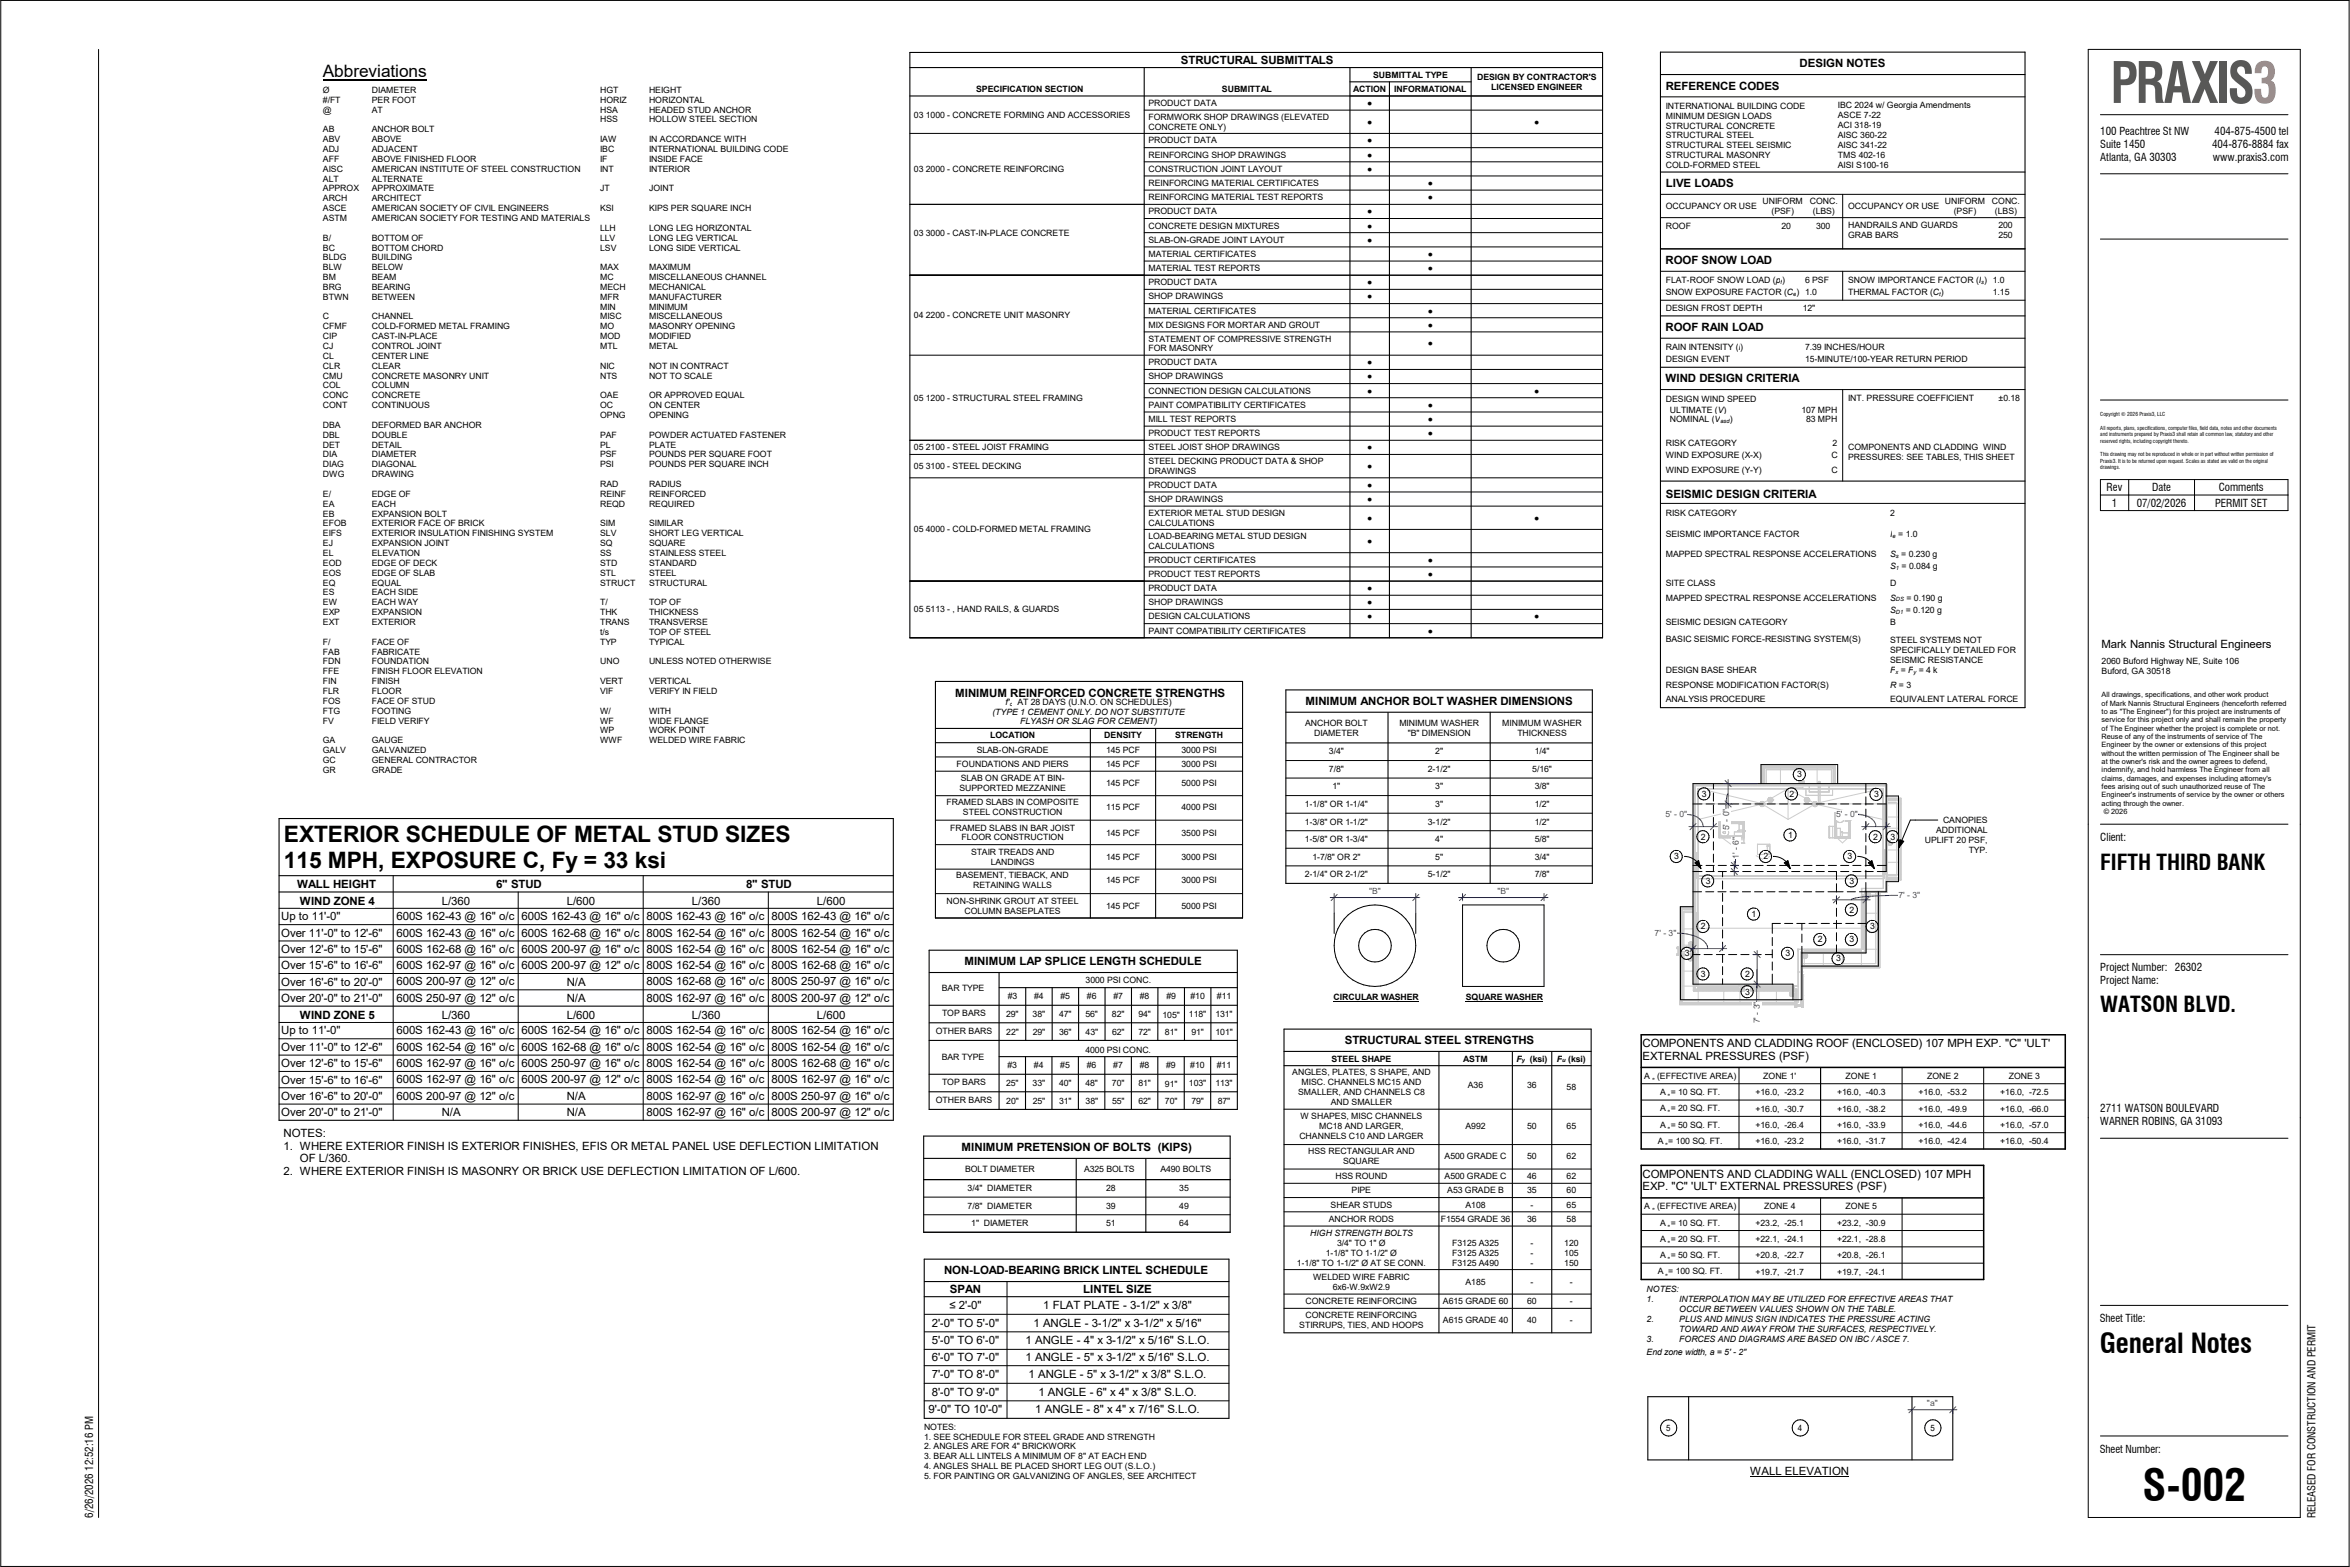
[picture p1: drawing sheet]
<svg xmlns="http://www.w3.org/2000/svg" width="914mm" height="610mm" viewBox="0 0 914 610" stroke-linecap="round" stroke-linejoin="round" font-family="sans-serif">
<defs><g id="words">
<text font-size="21.7" fill="#595955" x="821.2" y="40">PRAXIS3</text>
<text font-size="16.9" x="833.7" y="583.9">S-002</text>
<text font-size="10.6" x="817" y="526.3">General Notes</text>
<g font-size="8.8">
<text x="110.5" y="327.7">EXTERIOR SCHEDULE OF METAL STUD SIZES</text>
<text x="110.5" y="337.8">115 MPH, EXPOSURE C, Fy = 33 ksi</text>
</g>
<g font-size="8.5">
<text x="817.2" y="338.3">FIFTH THIRD BANK</text>
<text x="817.2" y="393.8">WATSON BLVD.</text>
</g>
<text font-size="6.7" x="125.6" y="30">Abbreviations</text>
<g font-size="4.4">
<text x="459.5" y="24.9">STRUCTURAL SUBMITTALS</text>
<text x="700.2" y="26.2">DESIGN NOTES</text>
<text x="648.2" y="34.8">REFERENCE CODES</text>
<text x="648.2" y="72.7">LIVE LOADS</text>
<text x="648.1" y="102.7">ROOF SNOW LOAD</text>
<text x="648.1" y="128.7">ROOF RAIN LOAD</text>
<text x="648.1" y="148.6">WIND DESIGN CRITERIA</text>
<text x="648.2" y="193.5">SEISMIC DESIGN CRITERIA</text>
<text x="817.8" y="252.1">Mark Nannis Structural Engineers</text>
<text x="371.7" y="271">MINIMUM REINFORCED CONCRETE STRENGTHS</text>
<text x="508" y="274.2">MINIMUM ANCHOR BOLT WASHER DIMENSIONS</text>
<text x="115.7" y="345.6">WALL HEIGHT</text>
<text x="193" y="345.4">6&quot; STUD</text>
<text x="290.3" y="345.4">8&quot; STUD</text>
<text x="116.7" y="351.9">WIND ZONE 4</text>
<text x="171.9" y="352">L/360</text>
<text x="220.6" y="352">L/600</text>
<text x="269.2" y="352">L/360</text>
<text x="317.9" y="352">L/600</text>
<text x="109.4" y="358">Up to 11'-0&quot;</text>
<text x="154.3" y="358">600S 162-43 @ 16&quot; o/c</text>
<text x="202.9" y="358">600S 162-43 @ 16&quot; o/c</text>
<text x="251.5" y="358">800S 162-43 @ 16&quot; o/c</text>
<text x="300.2" y="358">800S 162-43 @ 16&quot; o/c</text>
<text x="109.4" y="364.4">Over 11'-0&quot; to 12'-6&quot;</text>
<text x="154.3" y="364.4">600S 162-43 @ 16&quot; o/c</text>
<text x="202.9" y="364.4">600S 162-68 @ 16&quot; o/c</text>
<text x="251.5" y="364.4">800S 162-54 @ 16&quot; o/c</text>
<text x="300.2" y="364.4">800S 162-54 @ 16&quot; o/c</text>
<text x="109.4" y="370.7">Over 12'-6&quot; to 15'-6&quot;</text>
<text x="154.3" y="370.7">600S 162-68 @ 16&quot; o/c</text>
<text x="202.9" y="370.7">600S 200-97 @ 16&quot; o/c</text>
<text x="251.5" y="370.7">800S 162-54 @ 16&quot; o/c</text>
<text x="300.2" y="370.7">800S 162-54 @ 16&quot; o/c</text>
<text x="109.4" y="377.1">Over 15'-6&quot; to 16'-6&quot;</text>
<text x="154.3" y="377">600S 162-97 @ 16&quot; o/c</text>
<text x="202.9" y="377">600S 200-97 @ 12&quot; o/c</text>
<text x="251.5" y="377">800S 162-54 @ 16&quot; o/c</text>
<text x="300.2" y="377">800S 162-68 @ 16&quot; o/c</text>
<text x="375.2" y="375.5">MINIMUM LAP SPLICE LENGTH SCHEDULE</text>
<text x="109.4" y="383.4">Over 16'-6&quot; to 20'-0&quot;</text>
<text x="154.3" y="383.4">600S 200-97 @ 12&quot; o/c</text>
<text x="220.6" y="383.4">N/A</text>
<text x="251.5" y="383.4">800S 162-68 @ 16&quot; o/c</text>
<text x="300.2" y="383.4">800S 250-97 @ 16&quot; o/c</text>
<text x="109.4" y="389.8">Over 20'-0&quot; to 21'-0&quot;</text>
<text x="154.3" y="389.7">600S 250-97 @ 12&quot; o/c</text>
<text x="220.6" y="389.8">N/A</text>
<text x="251.5" y="389.7">800S 162-97 @ 16&quot; o/c</text>
<text x="300.2" y="389.7">800S 200-97 @ 12&quot; o/c</text>
<text x="116.7" y="396.3">WIND ZONE 5</text>
<text x="171.9" y="396.4">L/360</text>
<text x="220.6" y="396.4">L/600</text>
<text x="269.2" y="396.4">L/360</text>
<text x="317.9" y="396.4">L/600</text>
<text x="109.4" y="402.4">Up to 11'-0&quot;</text>
<text x="154.3" y="402.4">600S 162-43 @ 16&quot; o/c</text>
<text x="202.9" y="402.4">600S 162-54 @ 16&quot; o/c</text>
<text x="251.5" y="402.4">800S 162-54 @ 16&quot; o/c</text>
<text x="300.2" y="402.4">800S 162-54 @ 16&quot; o/c</text>
<text x="523.2" y="406.2">STRUCTURAL STEEL STRENGTHS</text>
<text x="639.1" y="407.4">COMPONENTS AND CLADDING ROOF (ENCLOSED) 107 MPH EXP. &quot;C&quot; 'ULT'</text>
<text x="109.4" y="408.8">Over 11'-0&quot; to 12'-6&quot;</text>
<text x="154.3" y="408.8">600S 162-54 @ 16&quot; o/c</text>
<text x="202.9" y="408.8">600S 162-68 @ 16&quot; o/c</text>
<text x="251.5" y="408.8">800S 162-54 @ 16&quot; o/c</text>
<text x="300.2" y="408.8">800S 162-54 @ 16&quot; o/c</text>
<text x="639.1" y="412.3">EXTERNAL PRESSURES (PSF)</text>
<text x="109.4" y="415.2">Over 12'-6&quot; to 15'-6&quot;</text>
<text x="154.3" y="415.1">600S 162-97 @ 16&quot; o/c</text>
<text x="202.9" y="415.1">600S 250-97 @ 16&quot; o/c</text>
<text x="251.5" y="415.1">800S 162-54 @ 16&quot; o/c</text>
<text x="300.2" y="415.1">800S 162-68 @ 16&quot; o/c</text>
<text x="109.4" y="421.5">Over 15'-6&quot; to 16'-6&quot;</text>
<text x="154.3" y="421.5">600S 162-97 @ 16&quot; o/c</text>
<text x="202.9" y="421.5">600S 200-97 @ 12&quot; o/c</text>
<text x="251.5" y="421.5">800S 162-54 @ 16&quot; o/c</text>
<text x="300.2" y="421.5">800S 162-97 @ 16&quot; o/c</text>
<text x="109.4" y="427.8">Over 16'-6&quot; to 20'-0&quot;</text>
<text x="154.3" y="427.8">600S 200-97 @ 12&quot; o/c</text>
<text x="220.6" y="427.8">N/A</text>
<text x="251.5" y="427.8">800S 162-97 @ 16&quot; o/c</text>
<text x="300.2" y="427.8">800S 250-97 @ 16&quot; o/c</text>
<text x="109.4" y="434.2">Over 20'-0&quot; to 21'-0&quot;</text>
<text x="171.9" y="434.2">N/A</text>
<text x="220.6" y="434.2">N/A</text>
<text x="251.5" y="434.2">800S 162-97 @ 16&quot; o/c</text>
<text x="300.2" y="434.2">800S 200-97 @ 12&quot; o/c</text>
<text x="110.4" y="442.3">NOTES:</text>
<text x="110.4" y="447.3">1.</text>
<text x="116.7" y="447.3">WHERE EXTERIOR FINISH IS EXTERIOR FINISHES, EFIS OR METAL PANEL USE DEFLECTION LIMITATION</text>
<text x="374.2" y="447.7">MINIMUM PRETENSION OF BOLTS (KIPS)</text>
<text x="116.7" y="452.2">OF L/360.</text>
<text x="110.4" y="457.2">2.</text>
<text x="116.7" y="457.2">WHERE EXTERIOR FINISH IS MASONRY OR BRICK USE DEFLECTION LIMITATION OF L/600.</text>
<text x="639.1" y="458.2">COMPONENTS AND CLADDING WALL (ENCLOSED) 107 MPH</text>
<text x="639.1" y="463.1">EXP. &quot;C&quot; 'ULT' EXTERNAL PRESSURES (PSF)</text>
<text x="367.4" y="495.8">NON-LOAD-BEARING BRICK LINTEL SCHEDULE</text>
<text x="369.6" y="503">SPAN</text>
<text x="421.5" y="503">LINTEL SIZE</text>
<text x="369.4" y="509.3">≤</text>
<text x="373.1" y="509.3">2'-0&quot;</text>
<text x="405.9" y="509.3">1 FLAT PLATE -</text>
<text x="439.8" y="509.3">3-1/2&quot; x 3/8&quot;</text>
<text x="362.5" y="516.3">2'-0&quot; TO 5'-0&quot;</text>
<text x="402.1" y="516.3">1 ANGLE -</text>
<text x="424.8" y="516.3">3-1/2&quot; x 3-1/2&quot; x 5/16&quot;</text>
<text x="362.5" y="523">5'-0&quot; TO 6'-0&quot;</text>
<text x="399" y="523">1 ANGLE -</text>
<text x="421.7" y="523">4&quot; x 3-1/2&quot; x 5/16&quot; S.L.O.</text>
<text x="362.5" y="529.6">6'-0&quot; TO 7'-0&quot;</text>
<text x="399" y="529.6">1 ANGLE -</text>
<text x="421.7" y="529.6">5&quot; x 3-1/2&quot; x 5/16&quot; S.L.O.</text>
<text x="362.5" y="536">7'-0&quot; TO 8'-0&quot;</text>
<text x="400.2" y="536">1 ANGLE -</text>
<text x="422.9" y="536">5&quot; x 3-1/2&quot; x 3/8&quot; S.L.O.</text>
<text x="362.5" y="543.1">8'-0&quot; TO 9'-0&quot;</text>
<text x="404.1" y="543.1">1 ANGLE -</text>
<text x="426.7" y="543.1">6&quot; x 4&quot; x 3/8&quot; S.L.O.</text>
<text x="361.3" y="549.7">9'-0&quot; TO 10'-0&quot;</text>
<text x="402.8" y="549.7">1 ANGLE -</text>
<text x="425.5" y="549.7">8&quot; x 4&quot; x 7/16&quot; S.L.O.</text>
<text x="681.1" y="573.8">WALL ELEVATION</text>
</g>
<g font-size="4.2">
<text x="817.2" y="52.5">100 Peachtree St NW</text>
<text x="861.7" y="52.5">404-875-4500 tel</text>
<text x="817.2" y="57.6">Suite 1450</text>
<text x="860.7" y="57.6">404-876-8884 fax</text>
<text x="817.2" y="62.7">Atlanta, GA 30303</text>
<text x="861" y="62.7">www.praxis3.com</text>
<text x="819.7" y="191.1">Rev</text>
<text x="837.4" y="191.1">Date</text>
<text x="863.3" y="191.1">Comments</text>
<text x="821.7" y="197.1">1</text>
<text x="831.4" y="197.1">07/02/2026</text>
<text x="861.9" y="197.1">PERMIT SET</text>
<text x="817.2" y="327.1">Client:</text>
<text x="817.2" y="377.8">Project Number: 26302</text>
<text x="817.2" y="382.9">Project Name:</text>
<text x="817.2" y="432.5">2711 WATSON BOULEVARD</text>
<text x="817.2" y="437.6">WARNER ROBINS, GA 31093</text>
<text x="817" y="514.4">Sheet Title:</text>
<text x="817" y="565.2">Sheet Number:</text>
<text x="36.2" y="590.4" transform="rotate(-90 36.2 590.4)">6/26/2026 12:52:16 PM</text>
<text x="901" y="590.7" transform="rotate(-90 901 590.7)">RELEASED FOR CONSTRUCTION AND PERMIT</text>
</g>
<g font-size="3.4">
<text x="379.9" y="35.8">SPECIFICATION SECTION</text>
<text x="475.5" y="35.8">SUBMITTAL</text>
<text x="526.5" y="35.8">ACTION</text>
<text x="534.2" y="30.3">SUBMITTAL TYPE</text>
<text x="542.5" y="35.8">INFORMATIONAL</text>
<text x="574.8" y="31">DESIGN BY CONTRACTOR'S</text>
<text x="580.3" y="35">LICENSED ENGINEER</text>
<text x="125.6" y="36.1">Ø</text>
<text x="125.6" y="40">#/FT</text>
<text x="144.7" y="40">PER FOOT</text>
<text x="144.7" y="36.1">DIAMETER</text>
<text x="233.5" y="36.1">HGT</text>
<text x="233.5" y="40">HORIZ</text>
<text x="252.6" y="36.1">HEIGHT</text>
<text x="252.6" y="40">HORIZONTAL</text>
<text x="446.9" y="41.2">PRODUCT DATA</text>
<text x="531.9" y="41.2">●</text>
<text x="125.6" y="43.8">@</text>
<text x="144.7" y="43.8">AT</text>
<text x="233.5" y="43.8">HSA</text>
<text x="233.5" y="47.6">HSS</text>
<text x="252.6" y="47.6">HOLLOW STEEL SECTION</text>
<text x="252.6" y="43.8">HEADED STUD ANCHOR</text>
<text x="355.6" y="45.8">03 1000 -</text>
<text x="370.7" y="45.8">CONCRETE FORMING AND ACCESSORIES</text>
<text x="446.9" y="46.6">FORMWORK SHOP DRAWINGS (ELEVATED</text>
<text x="648.2" y="42.3">INTERNATIONAL BUILDING CODE</text>
<text x="648.2" y="46.2">MINIMUM DESIGN LOADS</text>
<text x="715.1" y="42.2">IBC 2024 w/ Georgia Amendments</text>
<text x="715.1" y="46.1">ASCE 7-22</text>
<text x="125.6" y="51.4">AB</text>
<text x="144.7" y="51.4">ANCHOR BOLT</text>
<text x="446.9" y="50.5">CONCRETE ONLY)</text>
<text x="531.9" y="48.5">●</text>
<text x="597" y="48.5">●</text>
<text x="648.2" y="50">STRUCTURAL CONCRETE</text>
<text x="648.2" y="53.8">STRUCTURAL STEEL</text>
<text x="715.1" y="49.9">ACI 318-19</text>
<text x="715.1" y="53.7">AISC 360-22</text>
<text x="125.6" y="55.3">ABV</text>
<text x="125.6" y="59.1">ADJ</text>
<text x="144.7" y="59.1">ADJACENT</text>
<text x="144.7" y="55.3">ABOVE</text>
<text x="233.5" y="55.3">IAW</text>
<text x="233.5" y="59.1">IBC</text>
<text x="252.6" y="55.3">IN ACCORDANCE WITH</text>
<text x="252.6" y="59.1">INTERNATIONAL BUILDING CODE</text>
<text x="446.9" y="55.8">PRODUCT DATA</text>
<text x="531.9" y="55.8">●</text>
<text x="648.2" y="57.7">STRUCTURAL STEEL SEISMIC</text>
<text x="715.1" y="57.5">AISC 341-22</text>
<text x="125.6" y="62.9">AFF</text>
<text x="144.7" y="62.9">ABOVE FINISHED FLOOR</text>
<text x="233.5" y="62.9">IF</text>
<text x="252.6" y="62.9">INSIDE FACE</text>
<text x="446.9" y="61.3">REINFORCING SHOP DRAWINGS</text>
<text x="531.9" y="61.3">●</text>
<text x="648.2" y="61.5">STRUCTURAL MASONRY</text>
<text x="648.2" y="65.3">COLD-FORMED STEEL</text>
<text x="715.1" y="61.4">TMS 402-16</text>
<text x="715.1" y="65.2">AISI S100-16</text>
<text x="125.6" y="66.8">AISC</text>
<text x="125.6" y="70.6">ALT</text>
<text x="144.7" y="66.8">AMERICAN INSTITUTE OF STEEL CONSTRUCTION</text>
<text x="144.7" y="70.6">ALTERNATE</text>
<text x="233.5" y="66.8">INT</text>
<text x="252.6" y="66.8">INTERIOR</text>
<text x="355.6" y="66.8">03 2000 -</text>
<text x="370.7" y="66.8">CONCRETE REINFORCING</text>
<text x="446.9" y="66.8">CONSTRUCTION JOINT LAYOUT</text>
<text x="531.9" y="66.8">●</text>
<text x="125.6" y="74.5">APPROX</text>
<text x="144.7" y="74.5">APPROXIMATE</text>
<text x="233.5" y="74.5">JT</text>
<text x="252.6" y="74.5">JOINT</text>
<text x="446.9" y="72.3">REINFORCING MATERIAL CERTIFICATES</text>
<text x="446.9" y="77.9">REINFORCING MATERIAL TEST REPORTS</text>
<text x="555.5" y="72.3">●</text>
<text x="555.5" y="77.9">●</text>
<text x="125.6" y="78.3">ARCH</text>
<text x="125.6" y="82.1">ASCE</text>
<text x="144.7" y="78.3">ARCHITECT</text>
<text x="144.7" y="82.1">AMERICAN SOCIETY OF CIVIL ENGINEERS</text>
<text x="233.5" y="82.1">KSI</text>
<text x="252.6" y="82.1">KIPS PER SQUARE INCH</text>
<text x="446.9" y="83.4">PRODUCT DATA</text>
<text x="531.9" y="83.4">●</text>
<text x="648.2" y="81.2">OCCUPANCY OR USE</text>
<text x="685.8" y="79.2">UNIFORM</text>
<text x="689.3" y="83.1">(PSF)</text>
<text x="704.2" y="79.2">CONC.</text>
<text x="705.4" y="83.1">(LBS)</text>
<text x="719.1" y="81.2">OCCUPANCY OR USE</text>
<text x="756.7" y="79.2">UNIFORM</text>
<text x="760.2" y="83.1">(PSF)</text>
<text x="775.1" y="79.2">CONC.</text>
<text x="776.3" y="83.1">(LBS)</text>
<text x="125.6" y="85.9">ASTM</text>
<text x="144.7" y="85.9">AMERICAN SOCIETY FOR TESTING AND MATERIALS</text>
<text x="233.5" y="89.8">LLH</text>
<text x="252.6" y="89.8">LONG LEG HORIZONTAL</text>
<text x="446.9" y="88.9">CONCRETE DESIGN MIXTURES</text>
<text x="531.9" y="88.9">●</text>
<text x="648.2" y="89.2">ROOF</text>
<text x="693.2" y="89.2">20</text>
<text x="706.7" y="89.2">300</text>
<text x="719.1" y="88.7">HANDRAILS AND GUARDS</text>
<text x="777.6" y="88.7">200</text>
<text x="125.6" y="93.6">B/</text>
<text x="144.7" y="93.6">BOTTOM OF</text>
<text x="233.5" y="93.6">LLV</text>
<text x="252.6" y="93.6">LONG LEG VERTICAL</text>
<text x="355.6" y="91.7">03 3000 -</text>
<text x="370.7" y="91.7">CAST-IN-PLACE CONCRETE</text>
<text x="446.9" y="94.4">SLAB-ON-GRADE JOINT LAYOUT</text>
<text x="531.9" y="94.4">●</text>
<text x="719.1" y="92.6">GRAB BARS</text>
<text x="777.6" y="92.6">250</text>
<text x="125.6" y="97.5">BC</text>
<text x="125.6" y="101.3">BLDG</text>
<text x="144.7" y="97.5">BOTTOM CHORD</text>
<text x="144.7" y="101.3">BUILDING</text>
<text x="233.5" y="97.5">LSV</text>
<text x="252.6" y="97.5">LONG SIDE VERTICAL</text>
<text x="446.9" y="99.9">MATERIAL CERTIFICATES</text>
<text x="555.5" y="99.9">●</text>
<text x="125.6" y="105.1">BLW</text>
<text x="144.7" y="105.1">BELOW</text>
<text x="233.5" y="105.1">MAX</text>
<text x="252.6" y="105.1">MAXIMUM</text>
<text x="446.9" y="105.5">MATERIAL TEST REPORTS</text>
<text x="555.5" y="105.5">●</text>
<text x="125.6" y="109">BM</text>
<text x="125.6" y="112.8">BRG</text>
<text x="144.7" y="112.8">BEARING</text>
<text x="144.7" y="109">BEAM</text>
<text x="233.5" y="109">MC</text>
<text x="233.5" y="112.8">MECH</text>
<text x="252.6" y="109">MISCELLANEOUS CHANNEL</text>
<text x="252.6" y="112.8">MECHANICAL</text>
<text x="446.9" y="111">PRODUCT DATA</text>
<text x="531.9" y="111">●</text>
<text x="648.2" y="110.1">FLAT-ROOF SNOW LOAD (p</text>
<text x="693.4" y="110.1">)</text>
<text x="702.4" y="110.1">6 PSF</text>
<text x="719.1" y="110.1">SNOW IMPORTANCE FACTOR (I</text>
<text x="772.1" y="110.1">)</text>
<text x="775.4" y="110.1">1.0</text>
<text x="125.6" y="116.6">BTWN</text>
<text x="144.7" y="116.6">BETWEEN</text>
<text x="233.5" y="116.6">MFR</text>
<text x="252.6" y="116.6">MANUFACTURER</text>
<text x="446.9" y="116.5">SHOP DRAWINGS</text>
<text x="531.9" y="116.5">●</text>
<text x="648.2" y="114.8">SNOW EXPOSURE FACTOR (C</text>
<text x="699" y="114.8">)</text>
<text x="702.4" y="114.8">1.0</text>
<text x="719.1" y="114.8">THERMAL FACTOR (C</text>
<text x="755.1" y="114.8">)</text>
<text x="775.4" y="114.8">1.15</text>
<text x="125.6" y="124.3">C</text>
<text x="144.7" y="124.3">CHANNEL</text>
<text x="233.5" y="120.4">MIN</text>
<text x="233.5" y="124.3">MISC</text>
<text x="252.6" y="120.4">MINIMUM</text>
<text x="252.6" y="124.3">MISCELLANEOUS</text>
<text x="355.6" y="123.7">04 2200 -</text>
<text x="370.7" y="123.7">CONCRETE UNIT MASONRY</text>
<text x="446.9" y="122">MATERIAL CERTIFICATES</text>
<text x="555.5" y="122">●</text>
<text x="648.2" y="121">DESIGN FROST DEPTH</text>
<text x="701.5" y="121">12&quot;</text>
<text x="125.6" y="128.1">CFMF</text>
<text x="125.6" y="132">CIP</text>
<text x="144.7" y="128.1">COLD-FORMED METAL FRAMING</text>
<text x="144.7" y="132">CAST-IN-PLACE</text>
<text x="233.5" y="128.1">MO</text>
<text x="233.5" y="132">MOD</text>
<text x="252.6" y="128.1">MASONRY OPENING</text>
<text x="252.6" y="132">MODIFIED</text>
<text x="446.9" y="127.5">MIX DESIGNS FOR MORTAR AND GROUT</text>
<text x="555.5" y="127.5">●</text>
<text x="125.6" y="135.8">CJ</text>
<text x="144.7" y="135.8">CONTROL JOINT</text>
<text x="233.5" y="135.8">MTL</text>
<text x="252.6" y="135.8">METAL</text>
<text x="446.9" y="132.9">STATEMENT OF COMPRESSIVE STRENGTH</text>
<text x="446.9" y="136.7">FOR MASONRY</text>
<text x="555.5" y="134.8">●</text>
<text x="648.2" y="136.1">RAIN INTENSITY (i</text>
<text x="677.2" y="136.1">)</text>
<text x="702.4" y="136.1">7.39 INCHES/HOUR</text>
<text x="125.6" y="139.6">CL</text>
<text x="125.6" y="143.5">CLR</text>
<text x="144.7" y="139.6">CENTER LINE</text>
<text x="144.7" y="143.5">CLEAR</text>
<text x="233.5" y="143.5">NIC</text>
<text x="252.6" y="143.5">NOT IN CONTRACT</text>
<text x="446.9" y="142.1">PRODUCT DATA</text>
<text x="531.9" y="142.1">●</text>
<text x="648.2" y="140.9">DESIGN EVENT</text>
<text x="702.4" y="140.9">15-MINUTE/100-YEAR RETURN PERIOD</text>
<text x="125.6" y="147.3">CMU</text>
<text x="144.7" y="147.3">CONCRETE MASONRY UNIT</text>
<text x="233.5" y="147.3">NTS</text>
<text x="252.6" y="147.3">NOT TO SCALE</text>
<text x="446.9" y="147.6">SHOP DRAWINGS</text>
<text x="531.9" y="147.6">●</text>
<text x="125.6" y="151.1">COL</text>
<text x="125.6" y="155">CONC</text>
<text x="144.7" y="151.1">COLUMN</text>
<text x="144.7" y="155">CONCRETE</text>
<text x="233.5" y="155">OAE</text>
<text x="252.6" y="155">OR APPROVED EQUAL</text>
<text x="355.6" y="155.9">05 1200 -</text>
<text x="370.7" y="155.9">STRUCTURAL STEEL FRAMING</text>
<text x="446.9" y="153.1">CONNECTION DESIGN CALCULATIONS</text>
<text x="531.9" y="153.1">●</text>
<text x="597" y="153.1">●</text>
<text x="125.6" y="158.8">CONT</text>
<text x="144.7" y="158.8">CONTINUOUS</text>
<text x="233.5" y="158.8">OC</text>
<text x="252.6" y="158.8">ON CENTER</text>
<text x="446.9" y="158.6">PAINT COMPATIBILITY CERTIFICATES</text>
<text x="555.5" y="158.6">●</text>
<text x="648.2" y="156.5">DESIGN WIND SPEED</text>
<text x="649.8" y="160.8">ULTIMATE (V)</text>
<text x="700.9" y="160.8">107 MPH</text>
<text x="719.1" y="156.1">INT. PRESSURE COEFFICIENT</text>
<text x="777.7" y="156.1">±0.18</text>
<text x="125.6" y="166.5">DBA</text>
<text x="144.7" y="166.5">DEFORMED BAR ANCHOR</text>
<text x="233.5" y="162.6">OPNG</text>
<text x="252.6" y="162.6">OPENING</text>
<text x="446.9" y="164.1">MILL TEST REPORTS</text>
<text x="555.5" y="164.1">●</text>
<text x="649.8" y="164.2">NOMINAL (V</text>
<text x="673.1" y="164.2">)</text>
<text x="702.8" y="164.2">83 MPH</text>
<text x="125.6" y="170.3">DBL</text>
<text x="144.7" y="170.3">DOUBLE</text>
<text x="233.5" y="170.3">PAF</text>
<text x="252.6" y="170.3">POWDER ACTUATED FASTENER</text>
<text x="446.9" y="169.7">PRODUCT TEST REPORTS</text>
<text x="555.5" y="169.7">●</text>
<text x="648.2" y="173.4">RISK CATEGORY</text>
<text x="713.1" y="173.4">2</text>
<text x="125.6" y="174.2">DET</text>
<text x="125.6" y="178">DIA</text>
<text x="144.7" y="174.2">DETAIL</text>
<text x="144.7" y="178">DIAMETER</text>
<text x="233.5" y="174.1">PL</text>
<text x="233.5" y="178">PSF</text>
<text x="252.6" y="174.1">PLATE</text>
<text x="252.6" y="178">POUNDS PER SQUARE FOOT</text>
<text x="355.6" y="175.2">05 2100 -</text>
<text x="370.7" y="175.2">STEEL JOIST FRAMING</text>
<text x="446.9" y="175.2">STEEL JOIST SHOP DRAWINGS</text>
<text x="531.9" y="175.2">●</text>
<text x="648.2" y="178.2">WIND EXPOSURE (X-X)</text>
<text x="712.6" y="178.2">C</text>
<text x="719.1" y="175">COMPONENTS AND CLADDING WIND</text>
<text x="719.1" y="178.8">PRESSURES: SEE TABLES, THIS SHEET</text>
<text x="125.6" y="181.8">DIAG</text>
<text x="125.6" y="185.6">DWG</text>
<text x="144.7" y="185.6">DRAWING</text>
<text x="144.7" y="181.8">DIAGONAL</text>
<text x="233.5" y="181.8">PSI</text>
<text x="252.6" y="181.8">POUNDS PER SQUARE INCH</text>
<text x="355.6" y="182.5">05 3100 -</text>
<text x="370.7" y="182.5">STEEL DECKING</text>
<text x="446.9" y="180.6">STEEL DECKING PRODUCT DATA &amp; SHOP</text>
<text x="446.9" y="184.4">DRAWINGS</text>
<text x="531.9" y="182.5">●</text>
<text x="648.2" y="184">WIND EXPOSURE (Y-Y)</text>
<text x="712.6" y="184">C</text>
<text x="233.5" y="189.5">RAD</text>
<text x="252.6" y="189.5">RADIUS</text>
<text x="446.9" y="189.7">PRODUCT DATA</text>
<text x="531.9" y="189.7">●</text>
<text x="125.6" y="193.3">E/</text>
<text x="125.6" y="197.1">EA</text>
<text x="144.7" y="197.1">EACH</text>
<text x="144.7" y="193.3">EDGE OF</text>
<text x="233.5" y="193.3">REINF</text>
<text x="233.5" y="197.1">REQD</text>
<text x="252.6" y="193.3">REINFORCED</text>
<text x="252.6" y="197.1">REQUIRED</text>
<text x="446.9" y="195.3">SHOP DRAWINGS</text>
<text x="531.9" y="195.3">●</text>
<text x="125.6" y="201">EB</text>
<text x="144.7" y="201">EXPANSION BOLT</text>
<text x="446.9" y="200.7">EXTERIOR METAL STUD DESIGN</text>
<text x="531.9" y="202.6">●</text>
<text x="597" y="202.6">●</text>
<text x="648.2" y="200.9">RISK CATEGORY</text>
<text x="735.5" y="200.9">2</text>
<text x="125.6" y="204.8">EFOB</text>
<text x="125.6" y="208.7">EIFS</text>
<text x="144.7" y="204.8">EXTERIOR FACE OF BRICK</text>
<text x="144.7" y="208.7">EXTERIOR INSULATION FINISHING SYSTEM</text>
<text x="233.5" y="204.8">SIM</text>
<text x="233.5" y="208.7">SLV</text>
<text x="252.6" y="204.8">SIMILAR</text>
<text x="252.6" y="208.7">SHORT LEG VERTICAL</text>
<text x="355.6" y="207.1">05 4000 -</text>
<text x="370.7" y="207.1">COLD-FORMED METAL FRAMING</text>
<text x="446.9" y="204.5">CALCULATIONS</text>
<text x="446.9" y="209.7">LOAD-BEARING METAL STUD DESIGN</text>
<text x="648.2" y="208.8">SEISMIC IMPORTANCE FACTOR</text>
<text x="735.5" y="208.8">I</text>
<text x="738.6" y="208.8">= 1.0</text>
<text x="125.6" y="212.5">EJ</text>
<text x="144.7" y="212.5">EXPANSION JOINT</text>
<text x="233.5" y="212.5">SQ</text>
<text x="252.6" y="212.5">SQUARE</text>
<text x="446.9" y="213.6">CALCULATIONS</text>
<text x="531.9" y="211.6">●</text>
<text x="125.6" y="216.3">EL</text>
<text x="125.6" y="220.1">EOD</text>
<text x="144.7" y="216.3">ELEVATION</text>
<text x="144.7" y="220.1">EDGE OF DECK</text>
<text x="233.5" y="216.3">SS</text>
<text x="233.5" y="220.1">STD</text>
<text x="252.6" y="216.3">STAINLESS STEEL</text>
<text x="252.6" y="220.1">STANDARD</text>
<text x="446.9" y="218.9">PRODUCT CERTIFICATES</text>
<text x="555.5" y="218.9">●</text>
<text x="648.2" y="216.7">MAPPED SPECTRAL RESPONSE ACCELERATIONS</text>
<text x="735.5" y="216.7">S</text>
<text x="735.5" y="221.5">S</text>
<text x="739.8" y="216.7">= 0.230 g</text>
<text x="739.9" y="221.5">= 0.084 g</text>
<text x="125.6" y="224">EOS</text>
<text x="125.6" y="227.8">EQ</text>
<text x="144.7" y="224">EDGE OF SLAB</text>
<text x="144.7" y="227.8">EQUAL</text>
<text x="233.5" y="224">STL</text>
<text x="233.5" y="227.8">STRUCT</text>
<text x="252.6" y="224">STEEL</text>
<text x="252.6" y="227.8">STRUCTURAL</text>
<text x="446.9" y="224.4">PRODUCT TEST REPORTS</text>
<text x="555.5" y="224.4">●</text>
<text x="648.2" y="227.8">SITE CLASS</text>
<text x="735.5" y="227.8">D</text>
<text x="125.6" y="231.6">ES</text>
<text x="144.7" y="231.6">EACH SIDE</text>
<text x="446.9" y="230">PRODUCT DATA</text>
<text x="531.9" y="230">●</text>
<text x="648.2" y="233.6">MAPPED SPECTRAL RESPONSE ACCELERATIONS</text>
<text x="735.5" y="233.6">S</text>
<text x="741.8" y="233.6">= 0.190 g</text>
<text x="125.6" y="235.5">EW</text>
<text x="125.6" y="239.3">EXP</text>
<text x="144.7" y="239.3">EXPANSION</text>
<text x="144.7" y="235.5">EACH WAY</text>
<text x="233.5" y="235.5">T/</text>
<text x="233.5" y="239.3">THK</text>
<text x="252.6" y="239.3">THICKNESS</text>
<text x="252.6" y="235.5">TOP OF</text>
<text x="355.6" y="238.2">05 5113 -</text>
<text x="370.7" y="238.2">, HAND RAILS, &amp; GUARDS</text>
<text x="446.9" y="235.5">SHOP DRAWINGS</text>
<text x="531.9" y="235.5">●</text>
<text x="735.5" y="238.4">S</text>
<text x="741.6" y="238.4">= 0.120 g</text>
<text x="125.6" y="243.2">EXT</text>
<text x="144.7" y="243.2">EXTERIOR</text>
<text x="233.5" y="243.2">TRANS</text>
<text x="252.6" y="243.2">TRANSVERSE</text>
<text x="446.9" y="241">DESIGN CALCULATIONS</text>
<text x="531.9" y="241">●</text>
<text x="597" y="241">●</text>
<text x="648.2" y="243.2">SEISMIC DESIGN CATEGORY</text>
<text x="735.5" y="243.2">B</text>
<text x="125.6" y="250.8">F/</text>
<text x="144.7" y="250.8">FACE OF</text>
<text x="233.5" y="247">t/s</text>
<text x="233.5" y="250.8">TYP</text>
<text x="252.6" y="250.8">TYPICAL</text>
<text x="252.6" y="247">TOP OF STEEL</text>
<text x="446.9" y="246.5">PAINT COMPATIBILITY CERTIFICATES</text>
<text x="555.5" y="246.5">●</text>
<text x="648.2" y="249.9">BASIC SEISMIC FORCE-RESISTING SYSTEM(S)</text>
<text x="735.5" y="250.1">STEEL SYSTEMS NOT</text>
<text x="125.6" y="254.7">FAB</text>
<text x="144.7" y="254.7">FABRICATE</text>
<text x="735.5" y="254">SPECIFICALLY DETAILED FOR</text>
<text x="735.5" y="257.8">SEISMIC RESISTANCE</text>
<text x="125.6" y="258.5">FDN</text>
<text x="125.6" y="262.3">FFE</text>
<text x="144.7" y="262.3">FINISH FLOOR ELEVATION</text>
<text x="144.7" y="258.5">FOUNDATION</text>
<text x="233.5" y="258.5">UNO</text>
<text x="252.6" y="258.5">UNLESS NOTED OTHERWISE</text>
<text x="648.2" y="261.8">DESIGN BASE SHEAR</text>
<text x="735.5" y="261.8">F</text>
<text x="739.6" y="261.8">=</text>
<text x="742.5" y="261.8">F</text>
<text x="746.6" y="261.8">= 4 k</text>
<text x="817.8" y="258.3">2060 Buford Highway NE, Suite 106</text>
<text x="817.8" y="262.1">Buford, GA 30518</text>
<text x="125.6" y="266.1">FIN</text>
<text x="144.7" y="266.1">FINISH</text>
<text x="233.5" y="266.1">VERT</text>
<text x="252.6" y="266.1">VERTICAL</text>
<text x="648.2" y="267.6">RESPONSE MODIFICATION FACTOR(S)</text>
<text x="735.5" y="267.6">R</text>
<text x="738.9" y="267.6">= 3</text>
<text x="125.6" y="270">FLR</text>
<text x="125.6" y="273.8">FOS</text>
<text x="144.7" y="270">FLOOR</text>
<text x="144.7" y="273.8">FACE OF STUD</text>
<text x="233.5" y="270">VIF</text>
<text x="252.6" y="270">VERIFY IN FIELD</text>
<text x="391.3" y="274.4">f'</text>
<text x="395.9" y="274.4">AT 28 DAYS (U.N.O. ON SCHEDULES)</text>
<text x="648.2" y="272.9">ANALYSIS PROCEDURE</text>
<text x="735.5" y="272.9">EQUIVALENT LATERAL FORCE</text>
<text x="125.6" y="277.7">FTG</text>
<text x="125.6" y="281.5">FV</text>
<text x="144.7" y="277.7">FOOTING</text>
<text x="144.7" y="281.5">FIELD VERIFY</text>
<text x="233.5" y="277.7">W/</text>
<text x="233.5" y="281.5">WF</text>
<text x="252.6" y="281.5">WIDE FLANGE</text>
<text x="252.6" y="277.7">WITH</text>
<text x="386.2" y="278">(TYPE 1 CEMENT ONLY. DO NOT SUBSTITUTE</text>
<text x="396.9" y="281.8">FLYASH OR SLAG FOR CEMENT)</text>
<text x="233.5" y="285.3">WP</text>
<text x="252.6" y="285.3">WORK POINT</text>
<text x="385.2" y="287.2">LOCATION</text>
<text x="429.7" y="287.2">DENSITY</text>
<text x="457.2" y="287.2">STRENGTH</text>
<text x="507.8" y="282.4">ANCHOR BOLT</text>
<text x="511.3" y="286.2">DIAMETER</text>
<text x="544.5" y="282.4">MINIMUM WASHER</text>
<text x="547.8" y="286.2">&quot;B&quot; DIMENSION</text>
<text x="584.5" y="282.4">MINIMUM WASHER</text>
<text x="590.4" y="286.2">THICKNESS</text>
<text x="125.6" y="289.2">GA</text>
<text x="125.6" y="293">GALV</text>
<text x="144.7" y="289.2">GAUGE</text>
<text x="144.7" y="293">GALVANIZED</text>
<text x="233.5" y="289.1">WWF</text>
<text x="252.6" y="289.1">WELDED WIRE FABRIC</text>
<text x="380.1" y="293">SLAB-ON-GRADE</text>
<text x="430.4" y="293">145 PCF</text>
<text x="459.7" y="293">3000 PSI</text>
<text x="517.1" y="293.4">3/4&quot;</text>
<text x="558.5" y="293.4">2&quot;</text>
<text x="597.2" y="293.4">1/4&quot;</text>
<text x="125.6" y="296.8">GC</text>
<text x="144.7" y="296.8">GENERAL CONTRACTOR</text>
<text x="372.2" y="298.3">FOUNDATIONS AND PIERS</text>
<text x="430.4" y="298.3">145 PCF</text>
<text x="459.7" y="298.3">3000 PSI</text>
<text x="125.6" y="300.7">GR</text>
<text x="144.7" y="300.7">GRADE</text>
<text x="373.9" y="303.8">SLAB ON GRADE AT BIN-</text>
<text x="430.4" y="305.8">145 PCF</text>
<text x="459.7" y="305.8">5000 PSI</text>
<text x="517.1" y="300.3">7/8&quot;</text>
<text x="555.6" y="300.3">2-1/2&quot;</text>
<text x="596.2" y="300.3">5/16&quot;</text>
<text x="699.3" y="302.4">3</text>
<text x="373.3" y="307.7">SUPPORTED MEZZANINE</text>
<text x="518.5" y="307.1">1&quot;</text>
<text x="558.5" y="307.1">3&quot;</text>
<text x="597.2" y="307.1">3/8&quot;</text>
<text x="662.2" y="309.9">3</text>
<text x="696.3" y="310">2</text>
<text x="729.2" y="310.1">3</text>
<text x="368.3" y="313.4">FRAMED SLABS IN COMPOSITE</text>
<text x="374.7" y="317.2">STEEL CONSTRUCTION</text>
<text x="430.4" y="315.3">115 PCF</text>
<text x="459.7" y="315.3">4000 PSI</text>
<text x="507.7" y="313.9">1-1/8&quot; OR 1-1/4&quot;</text>
<text x="558.5" y="313.9">3&quot;</text>
<text x="597.2" y="313.9">1/2&quot;</text>
<text x="369.7" y="323.1">FRAMED SLABS IN BAR JOIST</text>
<text x="507.7" y="320.8">1-3/8&quot; OR 1-1/2&quot;</text>
<text x="555.6" y="320.8">3-1/2&quot;</text>
<text x="597.2" y="320.8">1/2&quot;</text>
<text x="756.1" y="320.2">CANOPIES</text>
<text x="374.2" y="326.9">FLOOR CONSTRUCTION</text>
<text x="430.4" y="325">145 PCF</text>
<text x="459.7" y="325">3500 PSI</text>
<text x="507.7" y="327.6">1-5/8&quot; OR 1-3/4&quot;</text>
<text x="558.5" y="327.6">4&quot;</text>
<text x="597.2" y="327.6">5/8&quot;</text>
<text x="661.8" y="326.6">2</text>
<text x="695.7" y="325.9">1</text>
<text x="728.9" y="326.6">2</text>
<text x="735.7" y="326.6">3</text>
<text x="748.9" y="327.8">UPLIFT 20 PSF,</text>
<text x="753.4" y="324">ADDITIONAL</text>
<text x="377.8" y="332.7">STAIR TREADS AND</text>
<text x="430.4" y="334.6">145 PCF</text>
<text x="459.7" y="334.6">3000 PSI</text>
<text x="510.7" y="334.4">1-7/8&quot; OR 2&quot;</text>
<text x="558.5" y="334.4">5&quot;</text>
<text x="597.2" y="334.4">3/4&quot;</text>
<text x="651.5" y="334.3">3</text>
<text x="686.2" y="334.3">2</text>
<text x="718.9" y="334.3">3</text>
<text x="766" y="331.7">TYP.</text>
<text x="372.1" y="341.6">BASEMENT, TIEBACK, AND</text>
<text x="385.5" y="336.6">LANDINGS</text>
<text x="507.7" y="341.2">2-1/4&quot; OR 2-1/2&quot;</text>
<text x="555.6" y="341.2">5-1/2&quot;</text>
<text x="597.2" y="341.2">7/8&quot;</text>
<text x="378.7" y="345.5">RETAINING WALLS</text>
<text x="430.4" y="343.5">145 PCF</text>
<text x="459.7" y="343.5">3000 PSI</text>
<text x="663.7" y="343.8">3</text>
<text x="719.6" y="343.8">3</text>
<text x="368.3" y="351.5">NON-SHRINK GROUT AT STEEL</text>
<text x="430.4" y="353.4">145 PCF</text>
<text x="459.7" y="353.4">5000 PSI</text>
<text x="375.3" y="355.4">COLUMN BASEPLATES</text>
<text x="681.6" y="356.7">1</text>
<text x="719.6" y="355">2</text>
<text x="661.8" y="361.5">2</text>
<text x="727.7" y="361.5">3</text>
<text x="655.6" y="372">3</text>
<text x="694.8" y="372">3</text>
<text x="707.3" y="366.6">2</text>
<text x="719.6" y="366.6">3</text>
<text x="714.4" y="374">3</text>
<text x="422.4" y="382.6">3000 PSI CONC.</text>
<text x="661.8" y="380">3</text>
<text x="679" y="380">2</text>
<text x="366.5" y="385.5">BAR TYPE</text>
<text x="392.1" y="388.8">#3</text>
<text x="402.4" y="388.8">#4</text>
<text x="412.7" y="388.8">#5</text>
<text x="423" y="388.8">#6</text>
<text x="433.2" y="388.8">#7</text>
<text x="443.5" y="388.8">#8</text>
<text x="453.9" y="388.8">#9</text>
<text x="463.2" y="388.8">#10</text>
<text x="473.5" y="388.8">#11</text>
<text x="518.9" y="389.1">CIRCULAR WASHER</text>
<text x="570.4" y="389.1">SQUARE WASHER</text>
<text x="679" y="386.9">3</text>
<text x="366.6" y="395.4">TOP BARS</text>
<text x="391.5" y="395.6">29&quot;</text>
<text x="401.8" y="395.6">38&quot;</text>
<text x="412.1" y="395.7">47&quot;</text>
<text x="422.4" y="395.6">56&quot;</text>
<text x="432.6" y="395.8">82&quot;</text>
<text x="443" y="395.6">94&quot;</text>
<text x="452.3" y="395.9">105&quot;</text>
<text x="462.6" y="395.6">118&quot;</text>
<text x="472.9" y="395.6">131&quot;</text>
<text x="364.1" y="402.2">OTHER BARS</text>
<text x="391.5" y="402.5">22&quot;</text>
<text x="401.8" y="402.5">29&quot;</text>
<text x="412.1" y="402.5">36&quot;</text>
<text x="422.4" y="402.5">43&quot;</text>
<text x="432.7" y="402.6">62&quot;</text>
<text x="443" y="402.5">72&quot;</text>
<text x="453.3" y="402.7">81&quot;</text>
<text x="463.6" y="402.5">91&quot;</text>
<text x="472.9" y="402.5">101&quot;</text>
<text x="366.4" y="412.3">BAR TYPE</text>
<text x="422.4" y="409.5">4000 PSI CONC.</text>
<text x="518.1" y="413">STEEL SHAPE</text>
<text x="569.4" y="413">ASTM</text>
<text x="590.1" y="413">F</text>
<text x="595.2" y="413">(ksi)</text>
<text x="605.8" y="413">F</text>
<text x="610.2" y="413">(ksi)</text>
<text x="392" y="415.6">#3</text>
<text x="402.3" y="415.6">#4</text>
<text x="412.6" y="415.6">#5</text>
<text x="422.9" y="415.6">#6</text>
<text x="433.2" y="415.6">#7</text>
<text x="443.5" y="415.6">#8</text>
<text x="453.8" y="415.6">#9</text>
<text x="463.1" y="415.6">#10</text>
<text x="473.5" y="415.6">#11</text>
<text x="502.8" y="418.2">ANGLES, PLATES, S SHAPE, AND</text>
<text x="639.7" y="419.7">A</text>
<text x="644.8" y="419.7">(EFFECTIVE AREA)</text>
<text x="686.1" y="419.7">ZONE 1'</text>
<text x="718.1" y="419.7">ZONE 1</text>
<text x="749.9" y="419.7">ZONE 2</text>
<text x="781.6" y="419.7">ZONE 3</text>
<text x="366.6" y="422.2">TOP BARS</text>
<text x="391.5" y="422.4">25&quot;</text>
<text x="401.8" y="422.5">33&quot;</text>
<text x="412.1" y="422.5">40&quot;</text>
<text x="422.4" y="422.5">48&quot;</text>
<text x="432.6" y="422.6">70&quot;</text>
<text x="443" y="422.5">81&quot;</text>
<text x="453.3" y="422.7">91&quot;</text>
<text x="462.6" y="422.5">103&quot;</text>
<text x="472.9" y="422.5">113&quot;</text>
<text x="505.1" y="425.8">SMALLER, AND CHANNELS C8</text>
<text x="506.5" y="422">MISC. CHANNELS MC15 AND</text>
<text x="571.2" y="423.4">A36</text>
<text x="594.2" y="423.4">36</text>
<text x="609.6" y="423.9">58</text>
<text x="364.1" y="429">OTHER BARS</text>
<text x="391.5" y="429.3">20&quot;</text>
<text x="401.8" y="429.3">25&quot;</text>
<text x="412.1" y="429.3">31&quot;</text>
<text x="422.4" y="429.3">38&quot;</text>
<text x="432.7" y="429.4">55&quot;</text>
<text x="443" y="429.3">62&quot;</text>
<text x="453.3" y="429.5">70&quot;</text>
<text x="463.6" y="429.3">79&quot;</text>
<text x="473.9" y="429.3">87&quot;</text>
<text x="517.8" y="429.7">AND SMALLER</text>
<text x="646" y="426">A = 10 SQ. FT.</text>
<text x="683" y="426.1">+16.0, -23.2</text>
<text x="714.8" y="426.1">+16.0, -40.3</text>
<text x="746.5" y="426.1">+16.0, -53.2</text>
<text x="778.3" y="426.1">+16.0, -72.5</text>
<text x="506" y="435.4">W SHAPES, MISC CHANNELS</text>
<text x="646" y="432.3">A = 20 SQ. FT.</text>
<text x="683" y="432.5">+16.0, -30.7</text>
<text x="714.8" y="432.5">+16.0, -38.2</text>
<text x="746.5" y="432.5">+16.0, -49.9</text>
<text x="778.3" y="432.5">+16.0, -66.0</text>
<text x="505.6" y="443.1">CHANNELS C10 AND LARGER</text>
<text x="513.3" y="439.3">MC18 AND LARGER,</text>
<text x="570.2" y="439.3">A992</text>
<text x="594.2" y="439.3">50</text>
<text x="609.6" y="439.3">65</text>
<text x="646" y="438.7">A = 50 SQ. FT.</text>
<text x="683" y="438.8">+16.0, -26.4</text>
<text x="714.8" y="438.8">+16.0, -33.9</text>
<text x="746.5" y="438.8">+16.0, -44.6</text>
<text x="778.3" y="438.8">+16.0, -57.0</text>
<text x="509.1" y="449.1">HSS RECTANGULAR AND</text>
<text x="645" y="445">A = 100 SQ. FT.</text>
<text x="683" y="445.1">+16.0, -23.2</text>
<text x="714.8" y="445.1">+16.0, -31.7</text>
<text x="746.5" y="445.1">+16.0, -42.4</text>
<text x="778.3" y="445.1">+16.0, -50.4</text>
<text x="375.5" y="455.9">BOLT DIAMETER</text>
<text x="421.8" y="455.9">A325 BOLTS</text>
<text x="451.5" y="455.9">A490 BOLTS</text>
<text x="522.6" y="453">SQUARE</text>
<text x="562.1" y="451">A500 GRADE C</text>
<text x="594.2" y="451">50</text>
<text x="609.6" y="451">62</text>
<text x="519.6" y="458.7">HSS ROUND</text>
<text x="562.1" y="458.7">A500 GRADE C</text>
<text x="594.2" y="458.7">46</text>
<text x="609.6" y="458.7">62</text>
<text x="376.5" y="463.3">3/4&quot; DIAMETER</text>
<text x="430.4" y="463.4">28</text>
<text x="458.9" y="463.4">35</text>
<text x="525.9" y="464.2">PIPE</text>
<text x="563.1" y="464.2">A53 GRADE B</text>
<text x="594.2" y="464.2">35</text>
<text x="609.6" y="464.2">60</text>
<text x="376.5" y="470.2">7/8&quot; DIAMETER</text>
<text x="430.4" y="470.3">39</text>
<text x="458.9" y="470.3">49</text>
<text x="517.7" y="469.9">SHEAR STUDS</text>
<text x="570.2" y="469.9">A108</text>
<text x="595.5" y="469.9">-</text>
<text x="609.6" y="469.9">65</text>
<text x="639.7" y="470.4">A</text>
<text x="644.8" y="470.4">(EFFECTIVE AREA)</text>
<text x="686.4" y="470.4">ZONE 4</text>
<text x="718.1" y="470.4">ZONE 5</text>
<text x="377.9" y="476.9">1&quot; DIAMETER</text>
<text x="430.4" y="477.1">51</text>
<text x="458.9" y="477.1">64</text>
<text x="517" y="475.5">ANCHOR RODS</text>
<text x="560.6" y="475.5">F1554 GRADE 36</text>
<text x="594.2" y="475.5">36</text>
<text x="609.6" y="475.5">58</text>
<text x="646" y="476.8">A = 10 SQ. FT.</text>
<text x="683" y="476.9">+23.2, -25.1</text>
<text x="714.8" y="476.9">+23.2, -30.9</text>
<text x="509.8" y="480.9">HIGH STRENGTH BOLTS</text>
<text x="520.3" y="484.7">3/4&quot; TO 1&quot; Ø</text>
<text x="565.1" y="484.7">F3125 A325</text>
<text x="595.5" y="484.7">-</text>
<text x="608.7" y="484.7">120</text>
<text x="646" y="483.1">A = 20 SQ. FT.</text>
<text x="683" y="483.2">+22.1, -24.1</text>
<text x="714.8" y="483.2">+22.1, -28.8</text>
<text x="515.9" y="488.5">1-1/8&quot; TO 1-1/2&quot; Ø</text>
<text x="565.1" y="488.5">F3125 A325</text>
<text x="595.5" y="488.5">-</text>
<text x="608.7" y="488.5">105</text>
<text x="646" y="489.5">A = 50 SQ. FT.</text>
<text x="683" y="489.6">+20.8, -22.7</text>
<text x="714.8" y="489.6">+20.8, -26.1</text>
<text x="504.7" y="492.4">1-1/8&quot; TO 1-1/2&quot; Ø AT SE CONN.</text>
<text x="511" y="497.8">WELDED WIRE FABRIC</text>
<text x="565.1" y="492.4">F3125 A490</text>
<text x="595.5" y="492.4">-</text>
<text x="608.7" y="492.4">150</text>
<text x="645" y="495.8">A = 100 SQ. FT.</text>
<text x="683" y="495.9">+19.7, -21.7</text>
<text x="714.8" y="495.9">+19.7, -24.1</text>
<text x="518.6" y="501.7">6x6-W.9xW2.9</text>
<text x="570.2" y="499.8">A185</text>
<text x="595.5" y="499.8">-</text>
<text x="610.9" y="499.8">-</text>
<text x="640.7" y="502.8">NOTES:</text>
<text x="508" y="507.3">CONCRETE REINFORCING</text>
<text x="561.5" y="507.1">A615 GRADE 60</text>
<text x="594.2" y="507.1">60</text>
<text x="610.9" y="507.3">-</text>
<text x="640.7" y="506.6">1.</text>
<text x="653.4" y="506.6">INTERPOLATION MAY BE UTILIZED FOR EFFECTIVE AREAS THAT</text>
<text x="508" y="512.8">CONCRETE REINFORCING</text>
<text x="561.5" y="514.6">A615 GRADE 40</text>
<text x="594.2" y="514.6">40</text>
<text x="610.9" y="514.7">-</text>
<text x="640.7" y="514.3">2.</text>
<text x="653.4" y="510.4">OCCUR BETWEEN VALUES SHOWN ON THE TABLE.</text>
<text x="653.4" y="514.3">PLUS AND MINUS SIGN INDICATES THE PRESSURE ACTING</text>
<text x="505.5" y="516.7">STIRRUPS, TIES, AND HOOPS</text>
<text x="640.7" y="521.9">3.</text>
<text x="653.4" y="518.1">TOWARD AND AWAY FROM THE SURFACES, RESPECTIVELY.</text>
<text x="653.4" y="521.9">FORCES AND DIAGRAMS ARE BASED ON IBC / ASCE 7.</text>
<text x="640.7" y="527.3">End zone width, a = 5' -</text>
<text x="676.4" y="527.3">2&quot;</text>
<text x="359.5" y="556.2">NOTES:</text>
<text x="648.4" y="556.6">5</text>
<text x="699.6" y="556.7">4</text>
<text x="751.2" y="556.6">5</text>
<text x="359.5" y="560.1">1. SEE SCHEDULE FOR STEEL GRADE AND STRENGTH</text>
<text x="359.5" y="563.9">2. ANGLES ARE FOR 4&quot; BRICKWORK</text>
<text x="359.5" y="567.7">3. BEAR ALL LINTELS A MINIMUM OF 8&quot; AT EACH END</text>
<text x="359.5" y="571.5">4. ANGLES SHALL BE PLACED SHORT LEG OUT (S.L.O.)</text>
<text x="359.5" y="575.4">5. FOR PAINTING OR GALVANIZING OF ANGLES, SEE ARCHITECT</text>
</g>
<g font-size="3.3" fill="#00f">
<text x="648" y="318">5' - 0&quot;</text>
<text x="672.8" y="323" transform="rotate(-90 672.8 323)">5' - 0&quot;</text>
<text x="714.5" y="318">5' - 0&quot;</text>
<text x="676.5" y="334.1" transform="rotate(-90 676.5 334.1)">1' - 6&quot;</text>
<text x="532.7" y="347.6">&quot;B&quot;</text>
<text x="582.6" y="347.6">&quot;B&quot;</text>
<text x="738.7" y="349.5">7' - 3&quot;</text>
<text x="643.8" y="364.2">7' - 3&quot;</text>
<text x="684.7" y="398.1" transform="rotate(-90 684.7 398.1)">7' - 3&quot;</text>
<text x="749.8" y="546.9">&quot;a&quot;</text>
</g>
<g font-size="2.8">
<text x="817.8" y="271.3">All drawings, specifications, and other work product</text>
<text x="817.8" y="274.6">of</text>
<text x="821" y="274.6">Mark Nannis Structural Engineers (henceforth referred</text>
<text x="817.8" y="277.8">to as &quot;The Engineer&quot;) for this project are instruments of</text>
<text x="817.8" y="281.1">service for this project only and shall remain the property</text>
<text x="817.8" y="284.3">of The Engineer whether the project is complete or not.</text>
<text x="817.8" y="287.5">Reuse of any of the instruments of service of The</text>
<text x="817.8" y="290.7">Engineer by the owner or extensions of this project</text>
<text x="817.8" y="294">without the written permission of The Engineer shall be</text>
<text x="817.8" y="297.2">at the owner's risk and the owner agrees to defend,</text>
<text x="817.8" y="300.5">indemnify, and hold harmless The Engineer from all</text>
<text x="817.8" y="303.7">claims, damages, and expenses including attorney's</text>
<text x="817.8" y="307">fees arising out of such unauthorized reuse of The</text>
<text x="817.8" y="310.2">Engineer's instruments of service by the owner or others</text>
<text x="817.8" y="313.4">acting through the owner.</text>
<text x="818.6" y="316.7">© 2026</text>
</g>
<g font-size="2.3">
<text x="692.8" y="110.4">f</text>
<text x="770.9" y="110.4">s</text>
<text x="697.7" y="115.1">e</text>
<text x="754.5" y="115.1">t</text>
<text x="669.4" y="164.5">asd</text>
<text x="736.4" y="209.1">e</text>
<text x="737.7" y="217">s</text>
<text x="737.7" y="221.8">1</text>
<text x="737.7" y="233.9">DS</text>
<text x="737.7" y="238.7">D1</text>
<text x="737.5" y="262.1">x</text>
<text x="744.6" y="262.1">y</text>
<text x="392.9" y="274.7">c</text>
<text x="592.1" y="413.3">y</text>
<text x="607.8" y="413.3">u</text>
</g>
<g font-size="2.1">
<text x="817.2" y="162">Copyright © 2026 Praxis3, LLC</text>
<text x="817.2" y="167.2">All reports, plans, specifications, computer files, field data, notes and other documents</text>
<text x="817.2" y="169.8">and instruments prepared by Praxis3 shall retain all common law, statutory and other</text>
<text x="817.2" y="172.3">reserved rights, including copyright thereto.</text>
<text x="817.2" y="177.5">This drawing may not be reproduced in whole or in part without written permission of</text>
<text x="817.2" y="180">Praxis3. It is to be returned upon request. Scales as stated are valid on the original</text>
<text x="817.2" y="182.6">drawings.</text>
</g>
<g font-size="1.6">
<text x="643" y="420.1">e</text>
<text x="649" y="426.4">e</text>
<text x="649" y="432.8">e</text>
<text x="649" y="439.1">e</text>
<text x="648" y="445.5">e</text>
<text x="643" y="470.9">e</text>
<text x="649" y="477.2">e</text>
<text x="649" y="483.5">e</text>
<text x="649" y="489.9">e</text>
<text x="648" y="496.2">e</text>
</g>
</g></defs>
<g fill="none" stroke="#000" stroke-width=".42">
<path d="M354 26.3h269.6M354 20.4h269.6v227.7h-269.6zM354 37.3h269.6M445.2 26.3v221.8M525.3 31.8h47.1M525.3 26.3v221.8M540.6 31.8v216.3M572.4 26.3v221.8M646.1 20.3h141.9v255h-141.9zM646.1 29h141.9M646.1 66.9h141.9M646.1 96.8h141.9"/>
<path d="M646.1 122.9h141.9M646.1 142.9h141.9M646.1 187.2h141.9M364 265.1h119.5v92h-119.5zM500.3 277.1h119.3M500.3 268.4h119.3v75.3h-119.3zM540.1 277.3v66.4M579.8 277.1v66.6M364 283.4h119.5M364 288.9h119.5M424.3 283.4v73.7M449.7 283.4v73.7"/>
<path d="M500.3 289h119.3M108.6 318.4h239v117.4h-239zM108.6 340.7h239M108.6 347h239M361.5 369.7h120v61.9h-120zM361.6 378.3h119.9M388.7 378.3v26.4M108.6 391.4h239M361.6 397.9h119.9M361.6 391.1h119.9M388.8 384.2h92.7M399.1 384.2v20.5"/>
<path d="M409.4 384.2v20.5M419.7 384.2v20.5M430 384.2v20.5M440.3 384.2v20.5M450.6 384.2l-.1 20.5M460.9 384.2v20.5M471.2 384.2v20.5M361.5 417.9h120M361.5 404.7h120M388.7 405v26.6M388.7 411.1h92.8M399 411.1v20.5"/>
<path d="M409.3 411.1v20.5M419.6 411.1v20.5M429.9 411.1v20.5M440.2 411.1v20.5M450.5 411.1v20.5M460.8 411.1v20.5M471.1 411.1v20.5M499.6 409h119.5M499.6 414.6h119.5M499.6 400.3h119.5v118.2h-119.5zM559.9 409.3v109.2M588.5 409.3v109.2"/>
<path d="M603.8 409.3v109.2M361.5 424.7h120M359.4 458.9h119.3M359.4 442h119.3v37.4h-119.3zM359.4 450.6h119.3M418.8 450.9v28.5M445.9 450.9v28.5M359.6 489.8h118.6v62h-118.6zM359.7 498.6h118.5M359.6 504.4h118.6M641.2 543.3h118.6v24.6h-118.6zM657.1 543.3v24.6"/>
<path d="M744 543.3v24.6"/>
</g>
<g fill="none" stroke="#000" stroke-width=".39">
<path d="M525.3 37.3h98.3M646.1 37.7h141.9M354 51.9h269.6M445.2 42.8h178.4M445.2 57.4h178.4M354 79.5h269.6M445.2 62.9h178.4M445.2 68.5h178.4M445.2 74h178.4M646.1 75.6h141.9M717 75.6v21.2M445.2 85h178.4"/>
<path d="M445.2 96.1h178.4M445.2 90.5h178.4M646.1 84.7h141.9M646.1 96.8h141.9M354 107.1h269.6M445.2 101.6h178.4M445.2 112.6h178.4M445.2 118.1h178.4M646.1 105.5h141.9M646.1 116.8h141.9M717 105.5v11.3M354 138.2h269.6"/>
<path d="M445.2 123.6h178.4M445.2 129.1h178.4M646.1 131.6h141.9M445.2 143.7h178.4M445.2 149.2h178.4M445.2 154.7h178.4M646.1 151.6h141.9M717 151.6v35.6M354 171.3h269.6M354 176.8h269.6M445.2 160.3h178.4M445.2 165.8h178.4"/>
<path d="M354 185.9h269.6M445.2 191.4h178.4M445.2 196.9h178.4M646.1 195.8h141.9M445.2 206h178.4M445.2 215h178.4M354 226.1h269.6M445.2 220.6h178.4M445.2 231.6h178.4M445.2 237.1h178.4M354 248.1h269.6M445.2 242.6h178.4"/>
<path d="M364 294.5h119.5M500.3 295.9h119.3M364 300h119.5M364 319.1h119.5M364 309.5h119.5M500.3 309.5h119.3M500.3 302.7h119.3M500.3 316.4h119.3M658.7 312.8h3.6M663.8 312.8h3.2M666.7 304.8v2.1M666.7 308.5v3.2"/>
<path d="M666.7 313.2v3.2M666.7 318v3.1M668.6 312.8h3.1M673.4 312.8h3.1M678.1 312.8h3.2M682.9 312.8h3.2M685.2 304.8v-7.4h29.9v7.4M687.6 312.8h3.2M692.4 312.8h3.2M697.1 312.8h3.2M701.9 312.8h3.2M706.7 312.8h3.1"/>
<path d="M711.4 312.8h3.2M716.2 312.8h3.2M720.9 312.8h3.2M725.7 312.8h3.2M726 304.8v3.6M726 310v3.2M726 314.7v3.2M726 319.5v3.2M730.5 312.8h3.4M733.9 309.7h4.8v33.3h-4.8v3.9h-10.4M364 328.6h119.5M364 338.1h119.5"/>
<path d="M500.3 323.2h119.3M500.3 330h119.3M500.3 336.8h119.3M658.7 339h3.6M658.7 336.7h3.6M663.8 339h3.2M663.8 336.7h3.2M666.7 322.7v3.2M666.7 327.5v3.2M666.7 332.3v3.1M666.7 337v2M668.6 339h3.1"/>
<path d="M668.6 336.7h3.1M670.3 339v2.1M673.4 339h3.1M673.4 336.7h3.1M678.1 339h3.2M678.1 336.7h3.2M682.9 339h3.2M682.9 336.7h3.2M687.6 339h3.2M687.6 336.7h3.2M692.4 339h3.2M692.4 336.7h3.2"/>
<path d="M697.1 339h3.2M697.1 336.7h3.2M701.9 339h3.2M701.9 336.7h3.2M706.7 339h3.1M706.7 336.7h3.1M711.4 339h3.2v3.2M711.4 336.7h3.2M716.2 339h3.2M716.2 336.7h3.2M720.9 339h3.2M720.9 336.7h3.2"/>
<path d="M725.7 339h3.2M725.7 336.7h3.2M726 324.3v3.1M726 329v3.2M726 333.8v3.2M726 338.5v3.2M730.5 339h3.4v-34.2h-75.2v78.1h39v6M730.5 336.7h3.4M738.8 325a2.39 2.39 0 0 0-3.7-1.5 2.39 2.39 0 0 0 0 4 2.39 2.39 0 0 0 3.7-1.6M108.6 353.4h239M108.6 359.7h239M153 340.7v95.1"/>
<path d="M201.6 347v88.8M250.3 340.7v95.1M299 347v88.8M364 357.1h119.5M364 347.6h119.5M519.1 355.2v7.9M550.9 355.2v7.9M569.1 352h31.7v31.8h-31.7zM658.7 352.7h-4.8v36.2h47.2v-20.8M658.7 346.9h3.4M663.7 346.9h3.1M668.4 346.9h3.2"/>
<path d="M670.3 342.7v3.2M670.3 347.5v3.1M670.3 352.2v3.2M670.3 357v3.2M673.2 346.9h3.2M678 346.9h3.1M682.7 346.9h3.2M687.5 346.9h3.2M692.2 346.9h3.2M692.8 359.2h-3.2v3.9M694.4 359.2h3.2M697 346.9h3.2"/>
<path d="M699.1 359.2h3.2M701.1 359.2v2.6M701.8 346.9h3.1M703.9 359.2h3.2M706.5 346.9h3.2M708.7 359.2h3.1M711.3 346.9h5.9M713.4 359.2h3.2M714.6 343.8v3.2M714.6 348.6v3.1M714.6 353.3v3.2M714.6 358.1v3.1"/>
<path d="M718.2 359.2h3.2M718.8 346.9h3.2M722.9 359.2h3.2M726 343.3v3.6M726.1 346.9v23.8h-25M730.9 346.9v28.9h-29.8M108.6 366.1h239M108.6 372.4h239M108.6 378.7h239M658.7 371.3h2.8M663.1 371.3h3.1M667.9 371.3h3.1"/>
<path d="M670.3 361.7v3.2M670.3 366.5v3.2M670.3 371.3v3.1M670.3 376v3.2M672.6 371.3h3.2M677.4 371.3h3.2M682.1 371.3h3.2M686.9 371.3h2.7M689.6 364.7v3.2M689.6 369.4v3.2M689.6 374.2v3.2M689.6 379v3.9"/>
<path d="M701.1 363.4v3.2M714.6 362.8v3.2M714.6 367.6v3.1M730.8 360a2.37 2.37 0 0 0-3.6-1.5 2.37 2.37 0 0 0 0 3.9 2.37 2.37 0 0 0 3.6-1.5M108.6 385.1h239M108.6 397.8h239M670.3 380.8v2.1M108.6 404.1h239M108.6 410.5h239M108.6 416.8h239M108.6 423.2h239M108.6 429.5h239"/>
<path d="M499.6 431.5h119.5M499.6 445.3h119.5M499.6 454.8h119.5M359.4 465.7h119.3M359.4 472.6h119.3M499.6 471.4h119.5M499.6 460.3h119.5M499.6 465.9h119.5M499.6 477h119.5M391.8 498.6v53.2M499.6 493.9h119.5M359.7 518.1h118.5"/>
<path d="M359.7 511.3h118.5M499.6 503.4h119.5M499.6 509h119.5M359.6 538.1h118.6M359.6 531.3h118.6M359.6 524.9h118.6M359.6 545h118.6"/>
<circle cx="663" cy="308.8" r="2.37"/>
<circle cx="697" cy="308.9" r="2.38"/>
<circle cx="700.1" cy="301.3" r="2.38"/>
<circle cx="730" cy="309" r="2.38"/>
<circle cx="652.2" cy="333.2" r="2.37"/>
<circle cx="662.6" cy="325.5" r="2.38"/>
<circle cx="687" cy="333.2" r="2.38"/>
<circle cx="696.5" cy="324.8" r="2.38"/>
<circle cx="719.7" cy="333.2" r="2.37"/>
<circle cx="729.7" cy="325.5" r="2.38"/>
<circle cx="664.5" cy="342.7" r="2.38"/>
<circle cx="682.3" cy="355.6" r="2.38"/>
<circle cx="720.4" cy="342.7" r="2.37"/>
<circle cx="720.4" cy="353.9" r="2.38"/>
<circle cx="535" cy="367.9" r="15.9"/>
<circle cx="535" cy="367.9" r="6.3"/>
<circle cx="584.9" cy="367.9" r="6.3"/>
<circle cx="656.3" cy="370.9" r="2.37"/>
<circle cx="662.6" cy="378.9" r="2.38"/>
<circle cx="662.6" cy="360.4" r="2.38"/>
<circle cx="679.8" cy="378.9" r="2.37"/>
<circle cx="695.5" cy="370.9" r="2.38"/>
<circle cx="708.1" cy="365.5" r="2.37"/>
<circle cx="715.2" cy="372.9" r="2.37"/>
<circle cx="720.4" cy="365.5" r="2.37"/>
<circle cx="679.8" cy="385.8" r="2.38"/>
<circle cx="649.3" cy="555.5" r="3.2"/>
<circle cx="700.5" cy="555.5" r="3.2"/>
<circle cx="752.1" cy="555.5" r="3.2"/>
</g>
<g fill="none" stroke="#e6e6e6" stroke-width=".39">
<path d="M659.2 318.2h.1M659.2 315.8h.1M659.2 313.4h.1M659.2 311h.1M659.2 308.7h.1M659.2 306.3h.1M660.1 305.3h.1M662.4 305.3h.1M664.8 305.3h.1M667.2 305.3h.1M669.6 305.3h.1M672 305.3h.1"/>
<path d="M674.3 305.3h.1M676.7 305.3h.1M679.1 305.3h.1M681.5 305.3h.1M683.9 305.3h.1M686.2 305.3h.1M688.6 305.3h.1M691 305.3h.1M693.4 305.3h.1M695.7 305.3h.1M698.1 305.3h.1M700.5 305.3h.1"/>
<path d="M702.9 305.3h.1M705.3 305.3h.1M707.6 305.3h.1M710.1 305.3h.1M712.4 305.3h.1M714.8 305.3h.1M717.2 305.3h.1M719.5 305.3h.1M722 305.3h.1M724.3 305.3h.1M726.7 305.3h.1M729.1 305.3h.1"/>
<path d="M731.4 305.3h.1M733.8 305.3h.1M734.3 318.2h.1M734.3 315.8h.1M734.3 313.4h.1M734.3 311h.1M734.3 308.7h.1M734.3 306.3h.1M659.2 339.6h.1M659.2 337.2h.1M659.2 334.8h.1M659.2 332.4h.1"/>
<path d="M659.2 330.1h.1M659.2 327.7h.1M659.2 325.3h.1M659.2 322.9h.1M659.2 320.5h.1M734.3 339.6h.1M734.3 337.2h.1M734.3 334.8h.1M734.3 332.4h.1M734.3 330.1h.1M734.3 327.7h.1M734.3 325.3h.1"/>
<path d="M734.3 322.9h.1M734.3 320.5h.1M659.2 358.6h.1M659.2 356.2h.1M659.2 353.9h.1M659.2 351.5h.1M659.2 349.1h.1M659.2 346.7h.1M659.2 344.3h.1M659.2 342h.1M725.8 358.6h.1M725.8 356.2h.1"/>
<path d="M725.8 353.9h.1M725.8 351.5h.1M725.8 349.1h.1M726.7 347.1v.1M729.1 347.1v.1M731.4 347.1v.1M733.8 347.1v.1M734.3 346.7h.1M734.3 344.3h.1M734.3 342h.1M658.9 377.7h.1M658.9 375.3h.1"/>
<path d="M658.9 372.9h.1M658.9 370.5h.1M659.2 368.1h.1M659.2 365.8h.1M659.2 363.4h.1M659.2 361h.1M701.1 377.7h.1M701.1 375.3h.1M701.1 372.9h.1M702.9 370.9h.1M705.3 370.9h.1M707.6 370.9h.1"/>
<path d="M710.1 370.9h.1M712.4 370.9h.1M714.8 370.9h.1M717.2 370.9h.1M719.5 370.9h.1M722 370.9h.1M724.3 370.9h.1M725.8 370.5h.1M725.8 368.1h.1M725.8 365.8h.1M725.8 363.4h.1M725.8 361h.1"/>
<path d="M658.9 384.8h.1M658.9 382.4h.1M658.9 380h.1M660.1 385.5h.1M662.4 385.5h.1M664.8 385.5h.1M667.2 385.5h.1M669.6 385.5h.1M672 385.5h.1M674.3 385.5h.1M676.7 385.5h.1M679.1 385.5h.1"/>
<path d="M681.5 385.5h.1M683.9 385.5h.1M686.2 385.5h.1M688.6 385.5h.1M691 385.5h.1M693.4 385.5h.1M695.7 385.5h.1M698.1 385.5h.1"/>
</g>
<g fill="none" stroke="#e9e9e9" stroke-width=".39">
<path d="M659.6 305.6l.1 .1M659.6 305.9v.1M659.6 306.7h.1M659.6 307.3v.1M659.6 308.1h.1M659.6 308.7v.1M659.6 309.5h.1M659.6 310.2h.1M659.6 310.9h.1M659.6 311.6v.1M659.6 312.3h.1M659.6 313v.1"/>
<path d="M659.6 313.7v.1M659.6 314.4v.1M659.6 315.1v.1M659.6 315.8v.1M659.6 316.5v.1M659.6 317.2v.1M659.6 317.9v.1M659.6 318.6v.1M659.6 319.3v.1M660.3 305.6l.1 .1M661 305.6l.1 .1M661.7 305.6l.1 .1"/>
<path d="M662.4 305.6l.1 .1M663.1 305.6l.1 .1M663.8 305.6l.1 .1M664.5 305.6l.1 .1M665.2 305.6l.1 .1M665.9 305.6l.1 .1M666.7 305.6v.1M667.3 305.6l.1 .1M668.1 305.6v.1M668.8 305.6v.1M669.5 305.6v.1M670.2 305.6v.1"/>
<path d="M670.9 305.6v.1M671.6 305.6l.1 .1M672.3 305.6v.1M673 305.6l.1 .1M673.7 305.6l.1 .1M674.4 305.6l.1 .1M675.1 305.6l.1 .1M675.8 305.6l.1 .1M676.5 305.6l.1 .1M677.2 305.6l.1 .1M677.9 305.6l.1 .1M678.6 305.6l.1 .1"/>
<path d="M679.3 305.6l.1 .1M680 305.6l.1 .1M680.8 305.6v.1M681.4 305.6l.1 .1M682.2 305.6v.1M682.8 305.6l.1 .1M683.6 305.6v.1M684.3 305.6v.1M685 305.6v.1M685.7 305.6l.1 .1M686.4 305.6v.1M687.1 305.6l.1 .1"/>
<path d="M687.8 305.6l.1 .1M688.5 305.6l.1 .1M689.2 305.6l.1 .1M689.9 305.6l.1 .1M690.6 305.6l.1 .1M691.3 305.6l.1 .1M692 305.6l.1 .1M692.7 305.6l.1 .1M693.4 305.6l.1 .1M694.1 305.6l.1 .1M694.9 305.6v.1M695.5 305.6l.1 .1"/>
<path d="M696.3 305.6v.1M696.9 305.6l.1 .1M697.7 305.6v.1M698.4 305.6l.1 .1M699.1 305.6l.1 .1M699.8 305.6l.1 .1M700.5 305.6l.1 .1M701.2 305.6l.1 .1M701.8 305.6v.1M702.4 305.6l.1 .1M703.2 305.6v.1M703.9 305.6v.1"/>
<path d="M704 305.7h.1M704.7 305.6l.1 .1M705.4 305.6l.1 .1M706.1 305.6l.1 .1M706.8 305.6l.1 .1M707.5 305.6l.1 .1M708.2 305.6l.1 .1M708.9 305.6l.1 .1M709.6 305.6l.1 .1M710.4 305.6v.1M711 305.6l.1 .1M711.8 305.6v.1"/>
<path d="M712.5 305.6v.1M713.4 305.6l.1 .1M714.1 305.6l.1 .1M714.8 305.6l.1 .1M715.5 305.6l.1 .1M716.2 305.6l.1 .1M717 305.6v.1M717.6 305.6l.1 .1M718.4 305.6v.1M719.1 305.6v.1M719.8 305.6v.1M720.5 305.6l.1 .1"/>
<path d="M721.2 305.6v.1M721.9 305.6l.1 .1M722.6 305.6v.1M723.3 305.6v.1M724 305.6l.1 .1M724.7 305.6v.1M725.4 305.6l.1 .1M726.1 305.6l.1 .1M726.8 305.6l.1 .1M727.5 305.6l.1 .1M728.2 305.6l.1 .1M728.9 305.6l.1 .1"/>
<path d="M729.6 305.6l.1 .1M730.3 305.6l.1 .1M731.1 305.6v.1M731.7 305.6l.1 .1M732.5 305.6v.1M733.2 305.6v.1M733.8 305.6h.1M733.9 311.7v.1M733.9 319.4v.1M733.9 318.8h.1M733.9 318.1h.1M733.9 317.3v.1"/>
<path d="M733.9 316.7h.1M733.9 315.9v.1M733.9 315.2v.1M733.9 314.5v.1M733.9 313.8v.1M733.9 313.1v.1M733.9 312.4v.1M733.9 311v.1M733.9 310.3h.1M733.9 309.6v.1M733.9 308.9h.1M733.9 308.2v.1"/>
<path d="M733.9 307.5v.1M733.9 306.8h.1M733.9 306.1v.1M659.6 320v.1M659.6 320.8h.1M659.6 321.4v.1M659.6 322.2h.1M659.6 322.8v.1M659.6 323.6h.1M659.6 324.3h.1M659.6 325h.1M659.6 325.7v.1"/>
<path d="M659.6 326.4h.1M659.6 327.1v.1M659.6 327.8v.1M659.6 328.5h.1M659.6 329.2v.1M659.6 329.9h.1M659.6 330.6v.1M659.6 331.3v.1M659.6 332v.1M659.6 332.7v.1M659.6 333.4v.1M659.6 334.1v.1"/>
<path d="M659.6 334.8v.1M659.6 335.5v.1M659.6 336.3h.1M659.6 336.9v.1M659.6 337.7h.1M659.6 338.4h.1M659.6 339v.1M659.6 339.8v.1M733.9 333.5v.1M733.9 331.4v.1M733.9 339.9v.1M733.9 339.2v.1"/>
<path d="M733.9 338.5h.1M733.9 337.8v.1M733.9 337.1h.1M733.9 336.4h.1M733.9 335.7h.1M733.9 335h.1M733.9 334.3h.1M733.9 332.9h.1M733.9 332.1v.1M733.9 330.8h.1M733.9 330v.1M733.9 329.3v.1"/>
<path d="M733.9 328.6v.1M733.9 327.9v.1M733.9 327.2v.1M733.9 326.5v.1M733.9 325.8v.1M733.9 325.1v.1M733.9 324.4h.1M733.9 323.7v.1M733.9 323h.1M733.9 322.3h.1M733.9 321.6h.1M733.9 320.9h.1"/>
<path d="M733.9 320.2v.1M659.6 340.5h.1M659.6 341.2h.1M659.6 341.9v.1M659.6 342.6h.1M659.6 343.3v.1M659.6 344h.1M659.6 344.7v.1M659.6 345.4v.1M659.6 346.1v.1M659.6 346.8v.1M659.6 347.5v.1"/>
<path d="M659.6 348.2v.1M659.6 348.9v.1M659.6 349.6v.1M659.6 350.4h.1M659.6 351v.1M659.6 351.7v.1M659.6 352.5h.1M659.6 353.1v.1M659.6 353.9h.1M659.6 354.6h.1M659.6 355.3h.1M659.6 356h.1"/>
<path d="M659.6 356.7h.1M659.6 357.4v.1M659.6 358.1h.1M659.6 358.8v.1M659.6 359.5v.1M725.5 359.4l-.1 .1M725.5 358.7l-.1 .1M725.5 358l-.1 .1M725.5 357.3l-.1 .1M725.5 356.6l-.1 .1M725.5 355.9l-.1 .1M725.5 355.2l-.1 .1"/>
<path d="M725.5 354.5h-.1M725.5 353.8l-.1 .1M725.5 353.1h-.1M725.5 352.4h-.1M725.5 351.7h-.1M725.5 351h-.1M725.5 350.3l-.1 .1M725.5 349.5l-.1 .1M725.5 348.9h-.1M725.5 348.1l-.1 .1M725.5 347.4l-.1 .1M725.5 346.8h-.1"/>
<path d="M726 346.7l.1 .1M726.7 346.7l.1 .1M727.4 346.7l.1 .1M728.1 346.7l.1 .1M728.9 346.7v.1M729.5 346.7l.1 .1M730.2 346.7l.1 .1M731 346.7v.1M731.6 346.7l.1 .1M732.4 346.7l.1 .1M733.1 346.7v.1M733.8 346.7v.1"/>
<path d="M733.9 345.5v.1M733.9 346.2v.1M733.9 344.8v.1M733.9 344.1v.1M733.9 343.4v.1M733.9 342.7v.1M733.9 342v.1M733.9 341.3v.1M733.9 340.6v.1M653.6 369.6l-.1 .1M653.6 370.3l-.1 .1M653.7 370.8l.1 .1"/>
<path d="M653.9 369.3l.1 .1M654.3 370.8l.1 .1M654.6 369.3v.1M655.1 370.8l.1 .1M655.3 369.3l.1 .1M655.8 370.8l.1 .1M656 369.3v.1M656.5 370.8v.1M656.7 369.3l.1 .1M657.2 370.8l.1 .1M657.4 369.3l.1 .1M657.9 370.8l.1 .1"/>
<path d="M658.1 369.3l.1 .1M658.6 370.8l.1 .1M658.8 369.3l.1 .1M659.3 370.8l.1 .1M659.5 369.3l.1 .1M659.6 369.4h.1M659.6 369.5h.1M659.6 370.9h.1M659.6 371.6h.1M659.6 373h.1M659.6 373.8h.1M659.6 375.2h.1"/>
<path d="M659.6 377.3h.1M659.6 379.4h.1M659.6 360.2v.1M659.6 360.9v.1M659.6 361.6v.1M659.6 362.3v.1M659.6 363v.1M659.6 363.7v.1M659.6 364.4v.1M659.6 365.1v.1M659.6 365.8v.1M659.6 366.6h.1"/>
<path d="M659.6 367.2v.1M659.6 368h.1M659.6 368.7h.1M659.6 369v15.9l39.6-.1M659.6 370.2h.1M659.6 370.9v.1M659.6 371.6v.1M659.6 372.3v.1M659.6 374.4v.1M659.6 375.8v.1M659.6 376.6h.1M659.6 378h.1"/>
<path d="M659.6 378.7h.1M700.7 377.6v.1M700.7 376.9v.1M700.7 376.2v.1M700.7 375.5v.1M700.7 374.8v.1M700.7 374.1v.1M700.7 373.4v.1M700.7 372.7h.1M700.7 372v.1M700.7 371.3h.1M700.7 370.6h.1"/>
<path d="M700.7 379.4h.1M700.7 378.7v.1M701.1 370.4v.1M701.8 370.4v.1M702.5 370.4l.1 .1M703.2 370.4v.1M703.9 370.4l.1 .1M704.6 370.4l.1 .1M705.3 370.4l.1 .1M706 370.4l.1 .1M706.7 370.4l.1 .1M707.4 370.4l.1 .1"/>
<path d="M708.1 370.4l.1 .1M708.8 370.4l.1 .1M709.5 370.4l.1 .1M710.2 370.4l.1 .1M710.9 370.4l.1 .1M711.6 370.4l.1 .1M712.3 370.4l.1 .1M713.1 370.4v.1M713.7 370.4l.1 .1M714.5 370.4v.1M715.2 370.4v.1M715.9 370.4v.1"/>
<path d="M716.6 370.4l.1 .1M717.3 370.4v.1M718 370.4l.1 .1M718.7 370.4v.1M719.4 370.4l.1 .1M720.1 370.4l.1 .1M720.8 370.4l.1 .1M721.5 370.4l.1 .1M722.2 370.4l.1 .1M722.9 370.4l.1 .1M723.6 370.4l.1 .1M724.3 370.4l.1 .1"/>
<path d="M725 370.4l.1 .1M725.5 370l-.1 .1M725.5 369.3l-.1 .1M725.5 368.6h-.1M725.5 367.9l-.1 .1M725.5 367.2h-.1M725.5 366.5h-.1M725.5 365.8h-.1M725.5 365.1h-.1M725.5 364.4h-.1M725.5 363.6l-.1 .1M725.5 363h-.1"/>
<path d="M725.5 362.2l-.1 .1M725.5 361.5l-.1 .1M725.5 360.8l-.1 .1M725.5 360.1l-.1 .1M659.6 381.5h.1M659.6 383.6h.1M659.6 380.1h.1M659.6 380.8h.1M659.6 382.2h.1M659.6 382.9h.1M659.6 384.3h.1M660.1 384.8v.1"/>
<path d="M660.1 384.8h.1M660.9 384.8v.1M661.5 384.8h.1M661.5 384.8l.1 .1M662.2 384.8l.1 .1M662.3 384.8h-.1M662.9 384.8h.1M662.9 384.8l.1 .1M663.7 384.8v.1M664.4 384.8v.1M665.1 384.8h.1M665.1 384.8v.1"/>
<path d="M665.8 384.8v.1M666.5 384.8v.1M667.2 384.8h.1M667.2 384.8v.1M667.9 384.8v.1M668.6 384.8v.1M668.6 384.8h.1M669.3 384.8v.1M670 384.8v.1M670.7 384.8v.1M670.7 384.8h.1M671.4 384.8h.1"/>
<path d="M671.4 384.8v.1M672.1 384.8v.1M672.1 384.8h.1M672.8 384.8v.1M673.5 384.8h.1M673.5 384.8l.1 .1M674.2 384.8v.1M674.2 384.8h.1M674.9 384.8l.1 .1M675.6 384.8h.1M675.6 384.8l.1 .1M676.3 384.8l.1 .1"/>
<path d="M676.4 384.8h-.1M677 384.8h.1M677 384.8l.1 .1M677.8 384.8v.1M678.5 384.8v.1M679.2 384.8h.1M679.2 384.8v.1M679.9 384.8v.1M680.6 384.8v.1M680.6 384.8h.1M681.3 384.8v.1M682 384.8v.1"/>
<path d="M682.7 384.8v.1M682.7 384.8h.1M683.4 384.8v.1M684.1 384.8v.1M684.8 384.8v.1M684.8 384.8h.1M685.5 384.8h.1M685.5 384.8v.1M686.2 384.8v.1M686.2 384.8h.1M686.9 384.8v.1M687.6 384.8h.1"/>
<path d="M687.6 384.8l.1 .1M688.3 384.8v.1M688.3 384.8h.1M689 384.8l.1 .1M689.7 384.8l.1 .1M690.5 384.8v.1M691.1 384.8h.1M691.1 384.8l.1 .1M691.9 384.8v.1M692.6 384.8v.1M693.3 384.8h.1M693.3 384.8v.1"/>
<path d="M693.9 384.8l.1 .1M694 384.8h-.1M694.6 384.8l.1 .1M694.7 384.8h-.1M695.4 384.8v.1M696.1 384.8v.1M696.8 384.8v.1M696.8 384.8h.1M697.5 384.8v.1M698.2 384.8v.1M698.9 384.8v.1M699.3 390.7l-.1 .1"/>
<path d="M699.3 385.1h-.1M699.3 387.2l-.1 .1M699.3 383.7h-.1M699.3 385.8l-.1 .1M699.3 386.5h-.1M699.3 387.9h-.1M699.3 388.6l-.1 .1M699.3 389.3l-.1 .1M699.3 390l-.1 .1M699.6 390.8l.1 .1M700.3 390.8l.1 .1M700.7 386.4v.1"/>
<path d="M700.7 384.3v.1M700.7 390.7h.1M700.7 390h.1M700.7 389.3h.1M700.7 388.5v.1M700.7 387.9h.1M700.7 387.1v.1M700.7 385.7v.1M700.7 385v.1M700.7 383.6v.1M700.7 382.9v.1M700.7 382.2v.1"/>
<path d="M700.7 381.5v.1M700.7 380.8v.1M700.7 380.1v.1"/>
</g>
<g fill="none" stroke="#e5e5e5" stroke-width=".39">
<path d="M659.2 305.6v1.3M659.2 308.4v.1M659.2 305.3v.3M659.2 319.1h.4M659.2 317.5h.4M659.2 315.9h.4M659.2 314.3h.4M659.2 312.7h.4M659.2 311.2h.4M659.2 309.5h.4M659.2 308h.4M659.2 306.4h.4"/>
<path d="M660.7 312.5h.1M660.8 305.3v.3M661.9 306.8l-.1 .1M662.3 305.3h.1M662.3 305.3v.3M664 305.3v.3M665.5 305.3v.3M667.1 305.3v.3M668.7 305.3v.3M670.3 305.3v.3M671.9 305.3v.3M673.5 305.3v.3"/>
<path d="M675 305.3v.3M676.7 305.3v.3M678.3 305.3l-.1 .3M679.8 305.3v.3M681.4 305.3v.3M683 305.3v.3M684.6 305.3v.3M686.2 305.3v.3M687.7 305.3v.3M689.4 305.3v.3M690.9 305.3v.3M692.5 305.3v.3"/>
<path d="M694.1 305.3v.3M695.7 305.3v.3M697.3 305.3v.3M697.8 305.3v.3M699.4 305.3v.3M701 305.3v.3M702.8 305.3v.3M705.4 305.3v.3M707 305.3v.3M708.5 305.3v.3M710.1 305.3v.3M711.7 305.3v.3"/>
<path d="M713.4 305.3v.3M713.7 306.8l.1 .1M715 305.3v.3M715.8 305.3h.1M716.5 305.3v.3M718.1 305.3v.3M719.7 305.3v.3M721.3 305.3v.3M722.9 305.3v.3M724.5 305.3v.3M726.1 305.3v.3M727.7 305.3v.3"/>
<path d="M729.2 305.3v.3M730.8 305.3v.3M731.1 305.3h.1M732.4 305.3v.3M732.7 305.3h1.2M733.9 319.1h.4M733.9 315.9h.4M733.9 314.3h.4M733.9 312.7h.4M733.9 311.2h.4M733.9 309.5h.4M733.9 308h.4"/>
<path d="M733.9 306.4h.4M733.9 317.5h.4M734.4 308.4v.1M659.2 323.3h.1M659.2 339.7h.4M659.2 338.1h.4M659.2 336.6h.4M659.2 334.9h.4M659.2 333.4h.4M659.2 331.8h.4M659.2 330.2h.4M659.2 328.6h.4"/>
<path d="M659.2 327h.4M659.2 325.4h.4M659.2 323.9h.4M659.2 322.2h.4M659.2 320.7h.4M660.7 334.8h.1M660.7 326.7h.1M660.7 320.6h.1M732.8 322l-.1 .2M733.9 320.6h.4M733.9 339.7h.4M733.9 338.1h.4"/>
<path d="M733.9 334.9h.4M733.9 333.3h.4M733.9 331.8h.4M733.9 330.2h.4M733.9 328.6h.4M733.9 325.4h.4M733.9 323.8h.4M733.9 322.2h.4M733.9 327h.4M733.9 336.5h.4M659.2 349.7h.1M659.2 357.2h.4"/>
<path d="M659.2 342.9h.4M659.2 358.7h.4M659.2 355.6h.4M659.2 354h.4M659.2 352.4h.4M659.2 350.8h.4M659.2 349.2h.4M659.2 347.6h.4M659.2 346h.4M659.2 344.5h.4M659.2 341.3h.4M660.7 357.2h.1"/>
<path d="M660.7 349h.1M660.7 342.9h.1M660.8 341.2l-.1 .1M725.5 347.2h.3M725.5 347.9h.3M725.5 349.5h.3M725.5 351.1h.3M725.5 352.7h.3M725.5 354.3h.3M725.5 355.9h.3M725.5 357.5h.3M725.5 359h.3"/>
<path d="M725.9 355.3h.1M726.1 346.8v.3M727.7 346.8v.3M729.3 346.8v.3M730.9 346.8v.3M732.5 346.8v.3M733.9 342.9h.4M733.9 346h.4M733.9 344.5h.4M733.9 341.3h.4M734.1 346.8v.3M734.4 344.4h.1"/>
<path d="M734.4 345.6v1.2M653.3 369.3v1.8M653.3 370.7h.2M653.3 369h6.3M653.5 371.1h6.1M653.7 370.9v.2M654.8 369v.3M655.2 370.9v.2M656.4 369v.3M656.8 370.9v.2M658 369v.3M658.4 370.9v.2"/>
<path d="M658.9 369.3h.7M658.9 377.8h.1M658.9 378.8h.7M658.9 377.3h.7M658.9 375.7h.7M658.9 374.1h.7M658.9 372.5h.7M658.9 370.9h.7M659.2 368.3h.4M659.2 366.7h.4M659.2 365.1h.4M659.2 363.5h.4"/>
<path d="M659.2 361.9h.4M659.2 360.3h.4M660.7 365.3h.1M700.7 370.5h.4M700.7 372.1h.4M700.7 373.7h.4M700.7 375.3h.4M700.7 376.9h.4M700.7 379.3h.3M701 378.1v12.8M702.4 370.5v.4M703.3 369.4h.4"/>
<path d="M704 370.5v.4M705.6 370.5v.4M707.2 370.5v.4M708.7 370.5v.4M709.4 369.4h.3M709.5 370.9h.1M710.4 370.5v.4M711.9 370.5v.4M713.5 370.5v.4M715.1 370.5v.4M716.7 370.5v.4M716.9 370.9h.1"/>
<path d="M717.3 369.3l-.1 .1M718.3 370.5v.4M719.9 370.5v.4M721.4 370.5v.4M721.6 369.4h.3M723.1 370.5v.4M724.3 361.5l.1 .2M724.6 370.5v.4M725.5 360.6h.3M725.5 362.2h.3M725.5 363.8h.3M725.5 365.4h.3"/>
<path d="M725.5 366.9h.3M725.5 368.6h.3M725.5 370.1h.3M725.9 362.1v.1M658.9 385.2h.7M658.9 383.6h.7M658.9 382h.7M658.9 380.4h.7M660.8 384.9v.6h-1.2M662.4 384.9v.6M664 384.9v.6M665.6 384.9v.6"/>
<path d="M667.2 384.9v.6M668.7 384.9v.6M670.3 384.9v.6M670.7 385.5h.1M671.9 384.9v.6M673.5 384.9v.6M675.1 384.9v.6M676.7 384.9v.6M678.3 384.9v.6M679.8 384.9v.6M681.4 384.9v.6M683 384.9v.6"/>
<path d="M684.4 385.5h.1M684.6 384.9v.6M686.2 384.9v.6M687.8 384.9v.6M689.4 384.9v.6M691 384.9v.6M692.5 384.9v.6M694.1 384.9v.6M695.7 384.9v.6M697.3 384.9v.6M698.9 384.9v.6M698.9 391.1h2.1"/>
<path d="M698.9 384.9v6M698.9 390h.3M698.9 388.4h.3M698.9 386.8h.3M698.9 385.2h.3M699.2 383.6l-.3 .1M700 390.9v.2M700.7 380.9h.3M700.7 382.5h.3M700.7 384h.3M700.7 385.7h.3M700.7 387.2h.3"/>
<path d="M700.7 388.8h.3M700.7 390.4h.3"/>
</g>
<g fill="none" stroke="#e4e4e4" stroke-width=".39">
<path d="M685.3 305.3h.1M659.2 326.4h.1M734.4 333.7l-.1 .1M659.2 351.5h.1M659.2 342.6h.1M659.2 348.7h.1M725.9 350.1l-.1 .1M652.7 368.5h.1M653 368.9h.1M654.3 368.5h.1M654.5 368.8h.1M655.6 371.4h.1"/>
<path d="M655.8 371.6v.1M655.8 368.5h.1M656.1 368.8h.1M657.1 371.4h.1M657.4 371.6v.1M658.7 371.4h.1M701.1 377.3h.1M701.2 369.7l-.2 .2M701.3 379.6h.1M701.5 379.9h.1M725.8 366.3h.1M698.4 387.3h.1"/>
<path d="M698.7 386h.1M698.7 387.6h.1M701.3 388.6h.1M701.3 381.2v.1M701.3 387v.1M701.3 390.2h.1M701.5 388.9h.1M701.5 387.3h.1M701.5 381.5h.1M701.5 390.4v.1"/>
</g>
<g fill="none" stroke="#ccc" stroke-width=".39">
<path d="M686.5 298.7h26.9v6.5M692.8 298.1v7.4M699.9 298.1v7.4M707.1 298.1v7.4M659.2 305.3h.1M659.2 305.3h75.2M659.2 305.3v64.1M659.2 308.4v.1M659.6 305.7h74.3v41h-8.5v23.7h-24.7v20.4h-1.4M660.8 306.9h71.9M660.8 312.7h71.9M660.8 306.8v83.7"/>
<path d="M660.9 306.7l24.8 5.9 10-5.8 10.5 5.8M660.9 318.8l24.8-6 10 6M662.3 305.3h.1M668.9 319.7h9.8v6.2h-9.8zM669.1 319.9l-.1 .1M670.7 319.9h.1M673.9 319.9v.2l.2-.2M678.2 305.3h.1M678.6 319.9l.1 .1M678.7 319.9h-9.7v5.9M684.7 312.8h.1M684.7 312.8a.99 .99 0 0 0 1 1 .99 .99 0 0 0 1-1"/>
<path d="M684.7 312.8a1 1 0 0 1 1-1 1 1 0 0 1 1 1M684.9 312.8h.6M684.9 312.6l.6 .2zM685 313.1l.4 .4M685 312.3l.5 .4M685.1 312.8h.1M685.1 313h.1M685.1 313h-.2M685.1 312.6v.2M685.1 312.4h.1M685.2 313l-.2 .1M685.2 312.8l.4 .5"/>
<path d="M685.2 313.1h.1M685.2 312.5l-.2-.2 .5 .3M685.2 312.4v.1M685.2 312.2l.1 .1M685.2 313.1v.1M685.2 312.4l.3 .3M685.2 312.5l.3 .2M685.2 312.1l.3 .5M685.2 312.1l.2 .2M685.3 312.3h.1M685.3 312.3l.2 .4M685.3 313.3h.1"/>
<path d="M685.3 313.3l-.1 .1M685.4 312.3l-.2 .5M685.4 313.3l-.2 .1M685.4 312.3l.2 .3M685.4 312.7l.1 .2M685.5 312.8h.1M685.5 312.6l-.1 .1M685.5 312.3h.4M685.5 312.3l-.1-.3 .2 .6M685.5 312.9l.1 .2M685.5 313.4l-.1 .1M685.5 313.6h.4"/>
<path d="M685.5 312.3l.1 .3M685.5 312.8l-.4 .2M685.5 312.9h.1M685.5 312.9l-.5 .3h.2M685.5 312.9l-.6 .1M685.5 313.4v.2M685.5 312.9l-.3 .1M685.5 312.9l-.3 .2M685.5 312.5h.3M685.5 313h.1M685.5 312.5v.1M685.5 312.9l-.3 .5"/>
<path d="M685.5 312.9l-.4 .4M685.5 312.3v-.3l.2 .6M685.5 313.4h.1M685.5 312.6v.1M685.5 312.9v.1M685.5 312.3l.2 .3M685.5 313l-.3 .2M685.5 313l-.2 .3M685.6 313l-.4 .4M685.6 313l-.2 .5M685.6 312.3h-.2M685.6 313l-.2 .3"/>
<path d="M685.6 313l-.1 .4M685.6 312.6h.1M685.6 313h.1M685.6 312.5h-.1M685.6 313h.2M685.7 312.2h.1M685.7 313.4h.1M685.7 312.6h.1M685.7 313h.1M685.7 305.2v-7.4h28.5v7.4M685.7 312v.6M685.7 313v.6"/>
<path d="M685.7 313l-.2 .6M685.7 313l-.2 .4M685.7 313l.2 .6M685.7 313l.1 .4M685.8 312.5l.2 .3M685.8 312.3l.4 .2M685.8 304.4h.1M685.8 304.1h.1M685.8 303.2h.1M685.8 302.9h.1M685.8 302.8h.1M685.8 302.4h.1"/>
<path d="M685.8 301.5h.1M685.8 304.2h.1M685.8 303.7h.1M685.8 303.8h.1M685.8 312.6v.1M685.8 304.3h.1M685.8 304h.1M685.8 303.4h.1M685.8 303.3h.1M685.8 303.1h.1M685.8 303h.1M685.8 302.7h.1"/>
<path d="M685.8 302.6h.1M685.8 302.5h.1M685.8 302.3h.1M685.8 302.2h.1M685.8 302h.1M685.8 301.8h.1M685.8 301.6h.1M685.8 301.7h.1M685.8 301.4h.1M685.8 313l.1 .4h-.4M685.8 313l.2 .5M685.8 313l.2 .3"/>
<path d="M685.8 313.4h.1M685.8 312.9v.1M685.8 312.9l.5 .4h-.2M685.8 312.9l.3 .5M685.8 313.4l.2 .1M685.8 313l.3 .2M685.8 312.3l-.1 .3M685.9 312.3h.1M685.9 312.7h.1M685.9 312.8h.1M685.9 312.1l-.2 .5M685.9 313.4v.2"/>
<path d="M685.9 312.8h.6M685.9 312.9l.2 .2M685.9 312.6h-.4M685.9 312.5v.1M685.9 312.8l.5 .3M685.9 312.9l.5 .3M685.9 312.8l.4 .2M685.9 312.1l-.1 .2M685.9 312.9l.3 .1M685.9 312.3l-.1 .3M685.9 304.1h.1M685.9 304.4h.1"/>
<path d="M685.9 303.2h.1M685.9 302.7h.1M685.9 302.9h.1M685.9 302.4h.1M685.9 301.5h.1M685.9 305.2v-7.1h28.1v7.1M685.9 301.1l-.1 3.3M685.9 312.6l-.1 .4M685.9 312.7l.1 .1M685.9 312.2l-.1 .4M685.9 312.2v.1M686 312.8h.1"/>
<path d="M686 312.8l-.2 .3M686 312.8h-.1M686 313.3h-.2M686 313.3h.1M686 313.3l.1 .1M686.1 312.3h.1M686.1 312.2l-.3 .4M686.1 312.3l-.3 .4M686.1 312.5l.1 .5M686.1 313.1l-.1 .2M686.1 312.1l-1 .1-.2 .8M686.1 313.4l-.1 .1"/>
<path d="M686.1 312.1l-.3 .5M686.1 313.2h.3M686.1 312.1v.1M686.1 313.1v.1M686.1 312.4l-.3 .3M686.2 312.2l-.4 .4M686.2 312.2l-.1 .1M686.2 312.2l.1 .1M686.2 313l-.1 .1M686.2 313h.2M686.2 313l.2 .1M686.2 312.6h.1"/>
<path d="M686.2 313h.1M686.2 312.6l-.3 .1M686.3 312.8h.1M686.3 312.7l.1-.2-.5 .3M686.3 305.2v-6.7h27.3v6.7M686.3 312.6v.2M686.3 312.7l-.4 .1M686.3 312.3l-.5 .3M686.3 312.3l-.2 .1M686.4 312.3l-.2 .2M686.4 312.3l-.5 .4M686.4 312.3v.9"/>
<path d="M686.4 312.5l-.2 .1M686.4 305.2v-6.6h27v6.6M686.7 312.8h.1M687.2 305.2v-5.8h25.4v5.8M687.9 311.2h.1M687.9 311.2a.99 .99 0 0 1 1-1 .99 .99 0 0 1 1 1M687.9 311.2a.99 .99 0 0 0 1 1 .99 .99 0 0 0 1-1M688.1 311.2h.6M688.1 311l.6 .2M688.1 311.5l.1 .2M688.2 311h.1M688.3 311.7l.1 .1"/>
<path d="M688.3 311.2h.1M688.3 311.4h-.2M688.3 311.1l-.2-.2 .6 .2M688.3 310.8l.4 .3M688.3 311v.1M688.3 311h.1M688.3 310.8l.1 .1M688.3 311.4h.1M688.3 311.1l.4 .1M688.3 311l.4 .1M688.3 311.4l-.2 .1M688.3 311.2l.2 .3"/>
<path d="M688.4 310.6l.1 .2M688.4 311.5l-.2 .2M688.4 310.9h.1M688.4 310.6l.3 .5M688.4 310.6l-.3 .8M688.4 310.9l.3 .2M688.4 311.6h.1M688.4 311.6l-.1 .1M688.4 311.9l.2 .1M688.5 310.9l.5-.2 .4 .3M688.5 310.9l-.2 .3M688.5 311.5l.3 .2"/>
<path d="M688.5 311.7l-.1 .1M688.5 310.7h.1M688.5 310.7v.1M688.5 310.6l.1 .1M688.5 310.8l.2 .3M688.6 311.7h.1M688.6 311.7l-.2 .2M688.6 310.7l.2 .3M688.6 310.4l.2 .6M688.6 311.2v.1M688.6 311.1v.1M688.6 311.3l.2 .1"/>
<path d="M688.6 310.6h.1M688.6 310.4l.1 .1M688.6 310.4h.5M688.6 311.8v.2M688.7 310.6h.1M688.7 311.7h.1M688.7 311.3h.1M688.7 311.2h.1M688.7 311.1h.1M688.7 311l-.1 .2M688.7 311.3l.1 .1M688.7 311.3l-.5 .4"/>
<path d="M688.7 311.3l-.6 .2M688.7 311.2l-.6 .2M688.7 312h.1M688.7 311.7v.3M688.7 310.6l.1 .4M688.7 311.2l-.4 .2M688.7 311.3l-.4 .1M688.7 311.3l-.3 .2M688.7 311.4h.1M688.7 311.4l-.3 .5M688.7 311.4l-.4 .3M688.7 311.4l-.3 .2"/>
<path d="M688.7 311.4l-.2 .3M688.8 311h.1M688.8 311.7h.3M688.8 311.4l-.1 .3M688.8 310.9l-.2 .4M688.8 311.4h.1M688.8 310.4v.6l-.2-.6M688.8 311.4v.6M688.8 311.4l-.2 .6M688.8 310.6h.1M688.8 311.4l-.1 .4M688.9 310.6h.1"/>
<path d="M688.9 311.8h.1M688.9 310.4v.6M688.9 311.4v.6h.2M688.9 311.4l.2 .6M688.9 311.4l.1 .4M688.9 310.9h.1M689 311h.1M689 311.4l.1 .6M689 311.4l.1 .3M689 311.1h.1M689 311.4h.1M689 310.9l-.3 .1"/>
<path d="M689 310.9l.1 .2M689 311.4h-.1M689 311.4l.5 .3M689 311.4l.3 .5M689 310.6h.1M689 311.8l.1 .2M689 312h.1M689 311.4l.2 .3M689 311.4l.3 .2M689.1 311.1h.1M689.1 311.3h.1M689.1 311v.1"/>
<path d="M689.1 311.3l.5 .2M689.1 311.3l.4 .4M689.1 311.7l-.1 .1M689.1 311.3l.3 .2M689.1 311.3l.3 .1M689.1 311.2h.1M689.1 310.4l-.2 .6M689.1 310.6h.1M689.1 311.7v.3M689.1 311.2h.6M689.1 311.2l.6 .2M689.1 311.2l.3 .2"/>
<path d="M689.1 311.1v.2M689.1 311.3l-.1 .1M689.1 311.2l-.1 .2M689.1 310.4l-.1 .6M689.1 310.4l.2 .1M689.2 311.7l.1 .2M689.2 310.7h.1M689.2 310.7l-.2 .3M689.2 311.7h.3M689.2 311.7h.1M689.3 311.5l-.3 .2M689.3 311.6l.2 .1"/>
<path d="M689.3 310.5l-.3 .5M689.3 310.5l-.1 .2M689.3 311.6h.1M689.3 311.9l-.2 .1M689.4 310.9h.1M689.4 310.6l-.4 .5M689.4 310.6h.1M689.4 310.9l.1-.2-.5 .4M689.4 311v.2M689.4 311.5v.1M689.4 311.4l-.1 .1M689.4 310.9l-.3 .2"/>
<path d="M689.4 310.9l-.4 .2M689.4 311.4h.1M689.4 311.2v.2M689.4 311h.1M689.4 311.2h.1M689.4 310.8l-.3 .3M689.4 311.4l.2 .1M689.4 310.6l.2 .3M689.4 311v.1M689.4 311.6l.1 .1M689.4 311.1l-.3 .1M689.4 311l-.3 .1"/>
<path d="M689.5 311.4h.2M689.6 310.9l-.2 .2M689.6 310.9l-.5 .2M689.6 311.5l-.1 .2M689.7 311l-.6 .2M689.7 311h-.2M689.7 311v.4M689.9 311.2h.1M695.7 318.8l10.5-6 26.4 6M695.7 307v11.8M697.3 306.9v-.4h4.2v.4M697.3 306.6h4.2"/>
<path d="M700.3 304.2h.6M700.4 303.8l.2 .2M700.4 303.8l.5 .4M700.4 303.8l-.1 .6 .5 .6M700.5 303.8l.5 .3M700.5 303.8l.2 .1M700.5 304.3h.1M700.5 304.6l-.1 .1M700.5 304.4l.1 .1M700.5 304.4l-.1 .1M700.6 304.5h.1M700.6 304h-.2l.5 .2"/>
<path d="M700.6 304.1l-.2-.1 .5 .2M700.6 304.5h-.1M700.6 304v.1M700.6 304l.3 .2M700.6 304.1l.3 .1M700.6 303.7l.4 .4M700.6 304.5l.1 .1M700.6 304.1v.4M700.6 303.7l.1 .1M700.6 304.6h.1M700.6 304.6h-.1M700.6 303.7l-.1 .1"/>
<path d="M700.6 304l.4 .1M700.7 304.6h.1M700.7 303.9h.1M700.7 304.6l-.2 .2M700.7 303.9l-.1 .1M700.7 303.6l.1 .2M700.7 303.6l.3 .5M700.7 304.6h.8M700.7 304.7l.1 .1M700.7 303.8l.3 .3M700.8 304.8h.1M700.8 304.8h-.1"/>
<path d="M700.8 303.8h-.1M700.8 303.5l.2 .6M700.8 303.5l.3 .5M700.8 303.5l-.1 .1M700.8 303.8l.2 .3M700.9 304.3l-.5 .2M700.9 304.3l.1 .2M700.9 304.2v.1M700.9 304.4l-.4 .1M700.9 304.8h.1M700.9 304.8l-.1 .2M700.9 304.3l-.4 .1"/>
<path d="M700.9 304.4l-.3 .1M701 304.8h.1M701 304.4l-.4 .5M701 304.4l-.6 .3M701 304.8v.1M701 304.4l-.4 .2M701 304.4l-.3 .3M701 304.1h.3M701 304.5h.2M701 304.5l-.3 .4v-.2M701 304.5l-.1 .3M701 304.5l-.2 .5"/>
<path d="M701 303.7l-.4 .4M701 304.5l-.2 .3M701.1 303.5v.5M701.1 304.5v.6M701.1 304.1l-.2 .1M701.1 304l-.1-.5 .7 .2 .1 .3-.5 .2M701.1 304.5l-.2 .6h.4l-.1-.6M701.1 304.9h.1M701.2 303.5v.5M701.2 304.5v.6M701.2 304.1h.1M701.2 304.5l.3 .4v-.2"/>
<path d="M701.2 304.5l.2 .5M701.2 303.7l.4 .4M701.2 304.5l.3 .3M701.3 304.1v.1M701.3 304.4l.5 .3M701.3 304.4l.2 .4M701.3 303.7h.1M701.3 304.4l.2 .3M701.3 304.4l.3 .2M701.3 303.7l-.1 .3M701.3 304.8h.1M701.3 304.2v.2"/>
<path d="M701.3 304.8v.1M701.3 304.2v.1M701.3 304.4l.6 .1M701.3 304.8l.1 .2M701.3 304.4l.4 .1M701.3 304.3l-.1 .2M701.3 303.5v.2M701.3 304.2h.6M701.3 304.3l.6 .2M701.3 303.5l-.1 .5M701.3 303.7h-.4l.1 .4M701.3 303.7l-.1 .4"/>
<path d="M701.4 303.5l-.1 .2M701.4 303.8l-.2 .3M701.5 304.8h.1M701.5 303.8h.1M701.5 303.8v-.2l-.2 .5M701.5 303.8l-.2 .3M701.5 303.7l-.1 .1M701.5 304.7v.1M701.5 303.9h.1M701.6 304.6h.1M701.6 304.6l.2 .2-.4 .2M701.6 303.9v.1"/>
<path d="M701.6 304l-.3 .1M701.6 304.5l-.1 .1M701.7 304.5h.1M701.7 304l-.1 .5M701.7 304.5h.2M701.7 304h.2M701.7 304.1l-.4 .1M701.7 304l-.4 .2M701.7 304.3h.1M701.7 304.6l.1 .1M701.7 303.8l-.2 .1M701.8 303.8l-.5 .3"/>
<path d="M701.8 303.8l-.2 .2M701.9 304v.1M701.9 304l-.6 .2M701.9 304.5l-.1 .2M701.9 304.1v.1M701.9 304.3v.2M702.1 311.2h.1M702.1 311.3v.3M702.1 311.6a1 1 0 0 1 1-1.4 1 1 0 0 1 .9 1.4M702.1 311.6a1 1 0 0 0 1 .6 1 1 0 0 0 .9-.6M702.3 311v.4M702.3 311l.6 .2"/>
<path d="M702.3 310.9l.6 .2M702.3 311.5l.1 .2M702.3 310.9l.2 .1M702.4 310.9h-.1M702.4 310.8l.2 .1M702.4 310.8l.5 .3M702.4 311.3h.5M702.4 310.8v.1M702.4 310.7l.3 .1M702.4 310.7l.2 .2M702.4 310.7l.5 .4M702.5 311.2v.1"/>
<path d="M702.5 311.4l-.2 .1M702.5 311v.4M702.5 311l.4 .2M702.6 311.5l-.1 .1M702.6 311.3l.1 .4M702.6 311.5v.1M702.6 310.9l.3 .3M702.6 310.9h.1M702.6 311.6h.1M702.6 311.9l.2 .1M702.6 310.6l.1 .2M702.6 310.6l.3 .5"/>
<path d="M702.6 311.6l-.2 .1M702.6 310.9l.3 .2M702.7 306.9v2.5h10.4v-2.5M702.7 311.7h-.3M702.7 310.8l.2 .3M702.7 311.7h.1M702.7 310.8h.1M702.7 311.7h.2M702.7 311.7l-.1 .2M702.7 310.8l-.1 .4M702.8 310.5l.1 .5M702.8 310.5l.1 .2"/>
<path d="M702.8 310.5l-.2 .1M702.8 311.3l.1 .1M702.8 311.2l.1 .1M702.9 311.8h.1M702.9 310.7h.1M702.9 311.2h.1M702.9 311.3h.1M702.9 310.5v.2M702.9 311.1l-.1 .2M702.9 311.2l-.5 .1M702.9 310.5h.4M702.9 311.3l.1 .2"/>
<path d="M702.9 310.5l.1 .5M702.9 311.3l-.6 .2M702.9 311.2l-.6 .2M702.9 311.3l-.5 .4M702.9 311.3l-.6 .1M702.9 311.8l-.1 .2M702.9 311.3l-.4 .1M702.9 310.7v.4M702.9 311.3l-.3 .2M702.9 311.1h.1M702.9 311.8v.2M702.9 311v.1"/>
<path d="M702.9 311.4l-.3 .5M702.9 311.4l-.5 .3M702.9 311.7h.3M702.9 310.7l-.2 .1M702.9 310.7l.1 .3M702.9 311.4l-.3 .2M702.9 311.4h.1M702.9 311h.1M702.9 311.4l-.1 .6M702.9 311.4l-.2 .3M702.9 311.4v.4M703 310.9l-.2 .3"/>
<path d="M703 311.4h.2M703 311.8h.1M703 310.6h.1M703 311h.1M703 311.4h.1M703 310.4v.6M703 311.4v.6M703 311.4l-.1 .6M703 311.4l-.1 .4M703.1 310.6h.1M703.1 311.8h.1M703.1 311.4h.1"/>
<path d="M703.1 311h.1M703.1 310.9l.1 .1M703.1 310.9l-.1 .1M703.1 311.4l.2 .6M703.1 310.4l.1 .7M703.1 311.4v.6M703.1 311.4l.1 .4M703.2 311.4h.1M703.2 310.9l.1 .2M703.2 311l.1 .1M703.2 311.4l.3 .5M703.2 311.4l.1 .6"/>
<path d="M703.2 311.4l.1 .4M703.2 311.4l.2 .3M703.2 311.1h.1M703.2 311.8h.1M703.2 311.8l.1 .2M703.2 311.4l.5 .3M703.2 310.7l-.1 .3M703.2 311.4l.3 .2M703.2 311.3h.1M703.2 311.1v.1M703.2 310.7l.2 .1M703.2 311.3l.5 .4"/>
<path d="M703.2 311.3l.6 .2M703.2 311.3l.4 .1M703.2 311.3l.3 .3M703.3 311.2h.1M703.3 310.6l-.4 .1M703.3 311.8v.2M703.3 311.2h.6M703.3 311.1v.1M703.3 311.3l-.1 .2M703.3 310.5l-.2 .5M703.3 311.2l.5 .2M703.3 310.5l-.1 .2"/>
<path d="M703.3 311.3l.3 .1M703.3 311.1v.2M703.3 311.2v.2M703.3 310.5l-.1 .6M703.3 310.5l.2 .1M703.4 310.7v.1M703.4 311.7l.1 .2M703.4 310.7l-.2 .4M703.4 310.8h.1M703.4 311.7h.1M703.4 310.8l.2 .4M703.4 311.7h-.2"/>
<path d="M703.4 310.8l-.2 .3M703.5 310.6l-.1 .1M703.5 311.9l-.6 .1M703.5 310.6l-.3 .5M703.5 310.6l-.1 .2M703.5 310.9h.1M703.5 311.6h.1M703.5 311.6l.2 .1M703.5 310.6l.3 .3M703.5 310.9l.2-.2-.5 .4M703.5 310.9l.2-.1-.5 .3M703.5 310.9l-.3 .3"/>
<path d="M703.5 310.9l-.3 .2M703.6 311.3l-.2 .4M703.6 311.1h.1M703.6 311.4h.1M703.6 311.4l.2 .1M703.6 311.1l-.3 .1M703.7 311.2v.1M703.7 311.7l-.2 .2M703.7 311h.1M703.7 311.4h.1M703.7 311l-.5 .2M703.8 310.9l-.6 .2"/>
<path d="M703.8 310.9l-.2 .5M703.8 310.9l.1 .3M703.8 311l-.5 .2M703.8 311.4l-.1 .3M703.9 311.2l-.6 .1M703.9 311.2l-.1 .2M704 305.3v2.8h7.7v-2.8M704 311.2h.1M704 311.3v.3M705.2 312.8h.1M705.2 312.8a.99 .99 0 0 1 1-1 .99 .99 0 0 1 1 1M705.2 312.8a1 1 0 0 0 1 1 1 1 0 0 0 1-1"/>
<path d="M705.4 312.8h.6M705.5 312.5l.1 .1M705.5 312.5l.5 .2M705.6 312.7h.1M705.6 312.3l.5 .4M705.7 312.8h.1M705.7 312.7h.1M705.7 313h.1M705.7 312.5h.1M705.7 313v.1M705.7 312.4l.3 .3M705.7 312.6v.1"/>
<path d="M705.7 312.4l.1 .1M705.7 312.6l.3 .2M705.7 312.2l.4 .5M705.7 312.6v.4M705.7 312.2l.2 .2M705.7 313l.1 .2M705.7 313.1l.1 .1M705.7 312.5l.3 .3M705.8 312.2l.3 .4M705.8 312.5h-.1M705.8 312.2l.1 .1M705.8 313.2l-.2 .1"/>
<path d="M705.8 313.2h.1M705.8 312.5l.3 .2M705.8 313.2l.2 .1M705.9 312.4h.1M705.9 313.3l-.2 .1M705.9 312.4l.2 .3M705.9 313.3h.1M705.9 312.3v.1M705.9 312.3l.2 .4M706 312.1v.2M706 312.1l.1 .5M706 312.4l-.3 .2"/>
<path d="M706 312.1l-.5 .4M706 313.3h.5M706 312.6l.1 .5M706 312.3l.1 .4M706 312.3h.5M706 313.4h.1M706 312.9h.1M706 312.9l-.3 .1M706 312.9l-.5 .2 .5-.2M706 312.8l-.6-.2 .6 1M706 312.7v.1M706 313.5v.1"/>
<path d="M706 313.6h.4M706 312.9l-.3 .2M706.1 312.7h.1M706.1 313h.1M706.1 313l-.3 .5 .1-.2M706.1 313l-.5 .3 .1-.2M706.1 312.3h-.1M706.1 313.4l-.1 .2M706.1 313l-.3 .2M706.1 313l-.2 .3M706.1 313l-.1 .6M706.1 312.3l-.1 .1"/>
<path d="M706.1 313l-.1 .4M706.1 312.6v.1M706.2 313h.1M706.2 312.6h.1M706.2 313.1h.1M706.2 312v.6M706.2 313.1v.5M706.2 313.1l-.2 .5M706.2 313.1l-.1 .3M706.2 312.3h.1M706.2 313.4h.1M706.2 313.1l.2 .5"/>
<path d="M706.2 313.1l.2 .3M706.3 312.5l-.3 .2M706.3 312.5l.1 .1M706.3 313h.1M706.3 313l.4 .5-.2-.2M706.3 313l.2 .6M706.3 312.3l.2 .1M706.3 313l.2 .3M706.3 313l.1 .4M706.4 312.7h.1M706.4 313l.5 .3-.2-.1M706.4 312.5l.1 .4"/>
<path d="M706.4 313l.3 .4-.1-.1M706.4 312.3h.1M706.4 313.4v.1M706.4 313.4h.1M706.4 313l.2 .3M706.4 313l.3 .2M706.4 313h.1M706.4 312.8h.1M706.4 312.9h.1M706.4 312.8l.6-.2-.5 1M706.4 312.8h.6M706.4 312.9l.6 .2z"/>
<path d="M706.4 313.4l.1 .2M706.4 312.7v.1M706.4 313.5v.1M706.4 312.9l.3 .2M706.4 312.9l.4 .2M706.5 312h-.5l.2 .6M706.5 312l-.2 .7M706.5 312l-.3 .6M706.5 312.2v.1M706.5 312.9l-.1 .2M706.5 312.8l-.1 .2M706.5 312.1l-.2 .5"/>
<path d="M706.5 312.4l.2 .1M706.5 312.1l-.1 .2M706.5 312.1l.3 .3M706.5 313.3h.1M706.5 312.3l-.2 .4M706.6 312.4h.1M706.6 312.4l-.2 .3M706.6 312.5l.1 .5M706.7 312.2l-.4 .4M706.7 312.2l-.1 .2M706.7 312.5l-.3 .2M706.7 312.5h.1"/>
<path d="M706.7 313.1l.1 .1M706.7 312.2v.1M706.7 313l-.1 .2M706.7 313.2l-.2 .1M706.7 313.1v.1M706.7 312.5l-.3 .3M706.8 312.7h.1M706.8 312.8h.1M706.8 313h.1M706.8 313l.2 .1M706.8 313v.1M706.9 312.4l-.2 .1"/>
<path d="M706.9 312.4l-.5 .3M706.9 312.4l.1 .1M707 312.5l-.6 .2M707 312.5l-.2 .1M707.2 312.8h.1M707.5 304.3h.1M707.5 304.3v8.2h.7M707.5 304.3l.1 .1M707.6 304.3h.1M707.6 312.5h.1M707.6 304.2v8.3M707.6 304.4l.1 .2"/>
<path d="M707.6 304.3v.2M707.6 304.2l-.1 .1M707.7 304l.4 .1M707.7 304.5l.2 .1M707.7 304l-.1 .2M707.7 304h.4M708.1 304v.5M708.1 304.5l-.4 .1M708.2 312.5h.1M708.2 304.2v8.3M708.2 304.4l-.1 .1M711.7 305.5h-7.7v2.6"/>
<path d="M713.9 316.2h6.1v9.9h-6.1zM713.9 316.3h6v9.7h-6M713.9 319.6h.2l-.2 .2M714.1 316.3l-.2 .1M714.2 316.5h5.4v9.3h-5.4zM714.3 316.6h5.2v9.1h-5.2zM714.5 316.7h4.9v8.9h-4.9zM715.5 318.4l.4 .4M715.5 318.2v.2M715.6 318l-.1 .2M715.7 317.9h.5M715.7 318.7h.1"/>
<path d="M715.8 305.3h.1M715.8 317.9l-.3 .3M715.8 317.9h.3M716.2 317.9l.1 .1M716.2 318.7h-.1M716.2 318l.2 .2M716.2 318.6l-.3 .2M716.3 318l.1 .2M716.3 318.6l-.4 .2M716.4 318.2v.2M716.4 318.4l-.1 .2M716.4 318.4l-.2 .2"/>
<path d="M718.1 319.5h.1M718.1 319.5v.1M718.3 319.5h.1M718.3 319.5l.1 .1M718.4 319.5h.1M718.4 319.6h.1M718.4 319.5v.1M718.5 319.3h.1M718.7 319.3h.1M719.3 316.3v.1M719.4 316.4h.1M719.4 316.3h.1"/>
<path d="M719.4 318.8h.1M719.4 318.6h.1M719.4 316.7v8.9l-2.5 2.3-2.4-2.3M719.5 316.3v.1M719.5 318.6h.1M719.5 318.8h.1M719.8 316.3l.1 .1M719.9 319.1h.1M731.1 305.3h.1M732.6 306.7l-26.4 5.9M732.7 306.8v33.8M732.7 312.7h6.9"/>
<path d="M733.3 312.7v9.5M733.3 313h.6M733.3 317.7h.6M733.3 318h.6M733.6 313v4.7M733.6 318v3.9M733.7 317.8h5.9M733.7 313v4.7M733.7 318v3.9M734.1 312.2h3.9v28.5h-3.9M734.1 310.9h5.3v31.2h-5.3M734.1 311.4h4.7"/>
<path d="M734.1 311.4h4.7v30.1h-4.7M734.1 311.2h4.9v30.5h-4.9M734.1 310.6h5.5v31.7h-5.5zM734.3 305.3l.1 41.9M734.3 308.4h.1M659.2 323.2v.1M659.2 331.7h1.6M659.6 332h.6M659.6 336.3h.6M659.6 336.6h.6M659.8 332v4.3M659.8 336.6v4.4"/>
<path d="M659.9 332v4.3M659.9 336.6v4.4M660.2 331.7v9.5M669 320.3h.1M669 320.4h.1M669 325.7l.1 .1M669.1 320.4h.1M669.1 320.3v.2M669.1 320.2h9.4v5.3h-9.4zM669.2 320.3h9.2v5.1h-9.2M669.3 325.3v-4.9h9v4.9M669.3 325.3h9"/>
<path d="M670.5 323.9l.2 .3M670.5 324l.1 .1M670.5 323.7v.3M670.6 323.6l-.1 .3M670.6 323.6l-.1 .1M670.6 325.5a1.7 1.7 0 0 1-1.1-2.6 1.7 1.7 0 0 1 2.9 0 1.7 1.7 0 0 1-1.1 2.6M670.7 324.2h.5M670.7 323.4l-.1 .2M670.7 323.4h.5M670.7 324.2l.2 .1M670.9 323.4h-.2M671 323.4h.2"/>
<path d="M671.2 323.4l.1 .7M671.2 324.2l-.2 .1M671.2 320.3v.1M671.2 320.4h.1M671.2 320.3h.1M671.3 323.6l.1 .3M671.4 320.3h.1M671.4 324.1l-.2 .1M671.4 320.4h.1M671.5 320.4h.1M671.5 320.3h.1M671.5 320.3v.1"/>
<path d="M672 321.3h.1M672 321.1h.1M672 321.2h.1M672 321.1v.2M672.1 321.7h.1M672.1 321.6h.2M672.2 321.7h.1M672.2 321.6h.1M672.2 321.4h.1M672.2 321.6v.1M672.2 325.8v-.2l.3 .2M672.3 321.7h.1"/>
<path d="M673.9 325.8l.2-.2 .1 2.5M674.2 328h.1M674.2 328.1h.1M674.2 328.1h4.4M674.2 327.8h4.4M674.2 325.8h4.4M674.2 328h4.4M674.2 326.7h4.4M676.1 323.3h.1M676.1 323.3l.2 .1M676.2 323.4h.2M676.2 323.4h.1"/>
<path d="M676.2 323.1v.1M676.3 323.1l-.1 .3M676.3 323.1l.1 .1M676.4 323.2h.1M676.4 323.4h.1M676.4 323.3h.1M676.4 323.2v.1M678.3 320.6h-1.6v2.3h1.6M678.3 323.6h-3.4v1.5h3.4M678.3 325.3l-4.4 3.4-4.6-3.4M678.5 323.2h.1M678.5 323.3h.1"/>
<path d="M678.5 323.4h.1M678.5 323.2h.2M678.5 323.4h.2M678.6 328.1h.1M678.6 328h.1M678.7 323.2h.1M678.7 323.3h.1M678.7 323.4h.1M678.7 325.7l-.1 2.4M683.3 332.9l3 1.6 2.8-1.6M683.9 328.4h4.7v4h-4.7zM683.9 328.5h4.7"/>
<path d="M683.9 332.4h4.7M687.6 329.2v2.4M687.8 329.2v2.4M687.9 331.6h.1M687.9 329.2h.1M687.9 331.6l-.4 .2 1.1 .1M687.9 329v.2M687.9 331.6v.3M688.6 329h-1.1l.4 .2M711.8 325.9h.1M711.8 321.5h.1M711.8 321.5v4.4"/>
<path d="M711.9 321.5v4.4M713.1 321.5v4.4M713.9 321.2l.2 .3h-2.4v4.4l2.4 .1M714 321.5v4.4M714.7 325.6v-3.4h1.4v3.4M716.4 326h.1M716.4 325.8h.1M716.4 323.7h.1M716.4 325.8h.2M716.4 323.7h.2M716.4 325.8v.2M716.4 323.7l.1 .1"/>
<path d="M716.4 323.5h.1M716.4 323.7v.1M716.6 326h.1M716.6 325.8h.1M716.6 323.7h.1M716.6 323.5v.1M716.6 325.8v.2M716.6 323.7l-.1 .1M716.8 325.6v-1.6h2.4v1.6M719.9 325.9l-.1 .1M719.9 321.2h-.2l.2 .3M732.7 322.2h6.9"/>
<path d="M732.7 330.7h6.9M733.3 330.9h.6M733.3 335.3h.6M733.3 339.9h.6M733.3 330.7v9.5M733.3 335.6h.6M733.3 321.9h.6M733.6 330.9v4.4M733.6 335.6v4.3M733.7 330.9v4.4M733.7 335.6v4.3M734.1 335.4h5.5"/>
<path d="M734.7 327.7l.5 .1M734.8 327.4l.1 .2M734.8 327.4l.4 .4M734.8 328.4l.1 .1M734.8 327.6l.1 .1M734.8 327.9h.1M734.8 327.4l.5 .3M734.8 327.4l.2 .1M734.9 328.1h.1M734.9 328l-.2 .1M734.9 327.7l-.1 .2M734.9 328v.1"/>
<path d="M734.9 327.7l.3 .1M734.9 328.2l-.2 .1M734.9 327.5v.1M734.9 328.2v.1M734.9 328.3l-.1 .1M734.9 327.5h.1M734.9 327.3l.1 .1M734.9 327.6l.3 .2M735 328.5l.1 .1M735 327.5l.3 .2M735 328.3l-.1 .2M735 327.3l.1 .1"/>
<path d="M735 327.3l.3 .4M735 328.3l.1 .1M735.1 328.4h.1M735.1 328.4l-.1 .1M735.1 327.4h.1M735.1 327.4l.2 .3M735.2 327.4l-.3 .3 .3 .6h.6l.2-.4M735.2 327.9v.1M735.2 327.9l-.5 .2M735.2 327.1l.1 .6M735.2 327.1l.1 .2M735.2 327.4v-.2l-.4 .4"/>
<path d="M735.2 328.4v.1M735.2 328.4l-.1 .2M735.2 327.1h.4M735.2 327.4l.1 .3M735.2 327.9l-.3 .1M735.2 328.5h.1M735.2 328l.1 .1M735.2 327.8h.1M735.2 327.8v.1M735.2 327.8h.4M735.2 328l-.5 .3M735.2 327.3l.5 .1"/>
<path d="M735.2 327.3v.1M735.3 327.7h.2M735.3 328l-.4 .5M735.3 328l-.5 .4M735.3 327.3l.1 .4M735.3 328l-.4 .3M735.3 328l-.3 .3M735.3 328.1h.2M735.3 328.1l-.3 .4M735.3 328.1l-.2 .5M735.3 327.4h-.1M735.3 328.1l-.1 .3"/>
<path d="M735.3 328.1l-.2 .3M735.4 327.1v.6M735.4 328.1v.6M735.4 328.5h.1M735.5 328.1l.1 .6h-.4zM735.5 328.1l.4 .4M735.5 328.1l.2 .5M735.5 328.1l.1 .3M735.5 328.1l.3 .3M735.6 328.5h.1M735.6 327.3h.1M735.6 328l.4 .4-.1-.1"/>
<path d="M735.6 328l.3 .5M735.6 328l.2 .3M735.6 328l.3 .3M735.6 327.3l-.1 .4M735.6 327.1v.2M735.6 327.8v.2M735.6 328l-.1 .1M735.6 327.9l.5 .2M735.6 328l.5 .3-.2-.1M735.6 327.8h.6M735.6 327.9h.6M735.6 328l.4 .1"/>
<path d="M735.6 327.1l-.1 .6M735.6 327.9l.4 .2M735.6 328.4v.1M735.6 328.4l.1 .2M735.6 328l.3 .2M735.6 327.4l-.1 .3M735.7 327.4l.3 .5M735.7 327.2l-.2 .5M735.7 327.2l-.1 .2M735.7 327.4h.1M735.7 327.2h.1M735.7 327.4l-.2 .3"/>
<path d="M735.8 328.4h.1M735.8 327.4h.1M735.8 327.2h.1M735.8 328.3l.1 .2M735.8 328.3v.1M735.8 327.4l-.2 .3M735.8 327.2l-.3 .5M735.8 328.4l.1 .1M735.8 327.2v.2M735.9 327.5h.1M735.9 328.2h.1M735.9 327.5l-.3 .2"/>
<path d="M735.9 327.3l-.2 .1M735.9 327.3l-.3 .4M735.9 327.3l.1 .1M735.9 327.6l-.3 .2M736 328.1h.1M736 327.7v.2M736 327.7l-.4 .1M736 327.9h.1M736 327.4l-.1 .2M736.1 327.4l-.1 .1M736.1 327.4l.1 .6-.5 .6M736.1 327.4l-.5 .3"/>
<path d="M736.2 327.6l-.6 .2M736.2 327.7l-.6 .1M736.2 327.6l-.2 .1M653.9 355h6.9M654.5 353.7v15.3M659.2 349.7v.1M659.2 341.2h1.6M659.2 352.9h-5.6v16.1M659.2 353.7h-4.8v15.3M659.2 353.1h-5.3v15.9M659.2 353.5h-5v15.5M659.2 354.5h-4v14.5"/>
<path d="M659.6 355.3h.6M659.8 355.3v5.9M659.9 355.3v5.9M660.2 355v12.7M660.3 340.6h73v1.2h-73zM660.4 340.6v30.5h-.6v12.6h39.8M724.3 348.1h6.9M724.4 345.7v23.7M724.9 348.4h.6M724.9 348.1v21.2M724.9 355.1h.6M724.9 355.4h.6"/>
<path d="M725.1 348.4v6.7M725.1 355.4v6.6M725.3 348.4v6.7M725.3 355.4v6.6M725.6 355.3h5.6M725.8 347.1l8.6 .1M725.8 347.1l.1 .1M725.8 355.3h.1M726.1 348.1l.6 .1M726.1 348.4v.1M726.2 348l.2 .5M726.3 348.3h.1"/>
<path d="M726.3 347.8l.1 .1M726.3 348.2v.1M726.4 348.4h.1M726.4 348.4l-.3 .1M726.4 347.9l.4 .2M726.4 347.9v.1M726.4 348.5h-.1M726.4 348.5l.1 .1M726.4 348.6h.1M726.4 348.7l-.1 .1M726.4 348.6v.1M726.4 348l.4 .1"/>
<path d="M726.5 348.6l.3 .2 .5-.2M726.5 347.9l.2 .3M726.5 347.9v-.3l.3 .5M726.5 347.9l.3 .2M726.6 348.8h.1M726.6 347.8l-.1 .1M726.6 347.8l.2 .3M726.7 347.6l.1 .5M726.7 347.6l-.5 .4M726.7 347.6v.2M726.7 348.3v.1M726.7 348.3l-.6 .2"/>
<path d="M726.7 348.3l-.6 .1M726.7 347.5l.2 .6M726.7 347.5l.1 .2M726.7 348.8v.1M726.7 348.8l-.1 .2M726.7 347.5h.4M726.7 348.3l-.3 .1M726.7 348.9h.1M726.7 348.2v.1M726.7 347.7v.1M726.7 348.4l.1 .1M726.7 348.4h.1"/>
<path d="M726.7 348.9v.1M726.7 348.4l-.5 .3M726.7 347.7h.4M726.8 348.4l-.4 .5 .1-.2M726.8 348.4l-.5 .4M726.8 347.7l.1 .4M726.8 348.4l-.4 .3M726.8 348.4l-.2 .4M726.8 348.5h.2M726.8 348.1l-.1 .1M726.8 348.5l-.2 .3M726.8 347.8l-.3 .1"/>
<path d="M726.8 348.5l-.1 .3M726.9 347.5v.6M726.9 348.5v.6M726.9 348.5l-.2 .5M726.9 348.5l-.2 .4M726.9 348.5l.2 .5M726.9 348.5l.3 .5M727 348.1l.1 .1M727 348.5l.4 .5-.6 .1-.5-.3M727 348.5l.2 .5-.1-.1M727 348.5l.1 .4M727 347.8l.3 .1"/>
<path d="M727 348.5l.2 .3M727 347.7l-.1 .4M727.1 348.9h.1M727.1 348.4l.4 .4M727.1 348.4l.3 .5M727.1 347.7v.1M727.1 348.4l.2 .3M727.1 348.4l.3 .3M727.1 348.2v.2M727.1 348.4l-.1 .1M727.1 348.2h.6M727.1 348.3h.6"/>
<path d="M727.1 348.3l.6 .2M727.1 348.4l.6 .2M727.1 348.4l.5 .3M727.1 347.5l-.2 .6M727.1 347.5l-.1 .2M727.1 348.4l.3 .2M727.1 348.4l.4 .1M727.1 347.8l-.1 .3M727.2 347.6l-.1 .2M727.2 347.6l-.2 .5M727.2 347.6h.1M727.2 347.8h.1"/>
<path d="M727.2 347.8l-.2 .3M727.2 348.8h.1M727.2 347.8l.1 .1M727.3 348.7l.1 .2M727.3 347.9l-.2 .2M727.3 347.6l-.3 .5M727.3 347.6v.3M727.3 347.9l.1 .2M727.4 347.9h.1M727.4 348.7l.1 .1M727.4 348.6h.1M727.4 348.6v.1"/>
<path d="M727.4 347.9v.1M727.4 347.9l-.3 .2M727.4 347.7l-.2 .1M727.4 348.6l.2 .1M727.4 347.7l-.3 .4M727.4 348.1v.4M727.4 348.5l-.1 .1M727.4 347.7l.1 .1M727.4 348l-.3 .2 .4-.1M727.5 348.4h.1M727.5 348.1h.1M727.5 348.4v.1"/>
<path d="M727.5 348.5h.1M727.5 348.1l-.4 .1M727.5 348.3h.1M727.5 347.9l-.1 .1M727.5 348.2v.1M727.5 348.8l-.1 .1M727.6 347.9l-.5 .2M727.6 347.9v.8M727.6 348.4l.1 .1M727.6 347.9h-.2M727.7 348l-.6 .2M727.7 348l-.2 .1"/>
<path d="M727.7 348.1h-.2M729.9 346.8v28.1h-28.7M730.6 346.9h-4.8l.1 24h-24.9M730.6 346.8v28.8h-29.4M730.6 346.8v28.9h-29.4M730.8 346.8v29h-29.6M731.2 346.8v29.4h-30M731.4 346.8v29.7h-30.2M732.7 345.6h-8.4v30.6M732.7 340.2h6.9M732.8 345.7v-38.9h-72.1v76.9M732.9 340.6v5.1h-8.5"/>
<path d="M733.3 341h-73.7M734.1 341.5h4.7M734.3 347.1l.1 .1M734.3 344.4l.1 .1M734.4 344.4h-.1M652.6 371.7h.1M652.6 369h.1M652.6 368.5h.1M652.6 368.5h5.5v.3M652.6 371.6h5.3M652.6 369h.4M652.6 368.5v.5"/>
<path d="M652.6 371.2h.4M652.8 371.3l5 .1M653 371.4h.1M653 368.8h.1M653 371.3h-.3v.3M653 371.1h-.4v.6M653 368.8v2.6M653.6 371.1v19.7h45.3M653.9 367.7h6.9M653.9 377.8h5.3M653.9 361.4h5.5M653.9 371.1v19.4h45"/>
<path d="M654.2 371.1v19.1h44.7M654.4 371.1v18.9h44.5M654.5 371.1v18.9M655.2 371.1v18.1h43.7M656.9 372.9h.6M656.9 373l.2 .3M656.9 372.9v.1M657.1 367.3h.6M657.1 367.4h.6M657.1 367.5l.5 .6M657.1 372.4l-.2 .4h.6M657.1 372.4l.5 .4"/>
<path d="M657.1 372.4l.5 .3M657.1 372.4l.2-.2 .3 .5M657.1 372.4l.2 .1M657.1 372.4h.1M657.1 372.9h.1M657.1 372.8v.1M657.1 373.3h.1M657.2 372.7h.1M657.2 372.7h-.2l.5 .1M657.2 372.7l.4 .1M657.2 373v.1M657.2 372.7l.3 .1"/>
<path d="M657.2 366.9l.2 .1M657.2 367.2l.5 .1M657.2 366.9l.5 .3M657.2 366.9l-.1 .6M657.2 373.2l-.1 .1M657.2 373l.1 .2M657.2 372.7v.3M657.2 373.2h.1M657.3 372.5h.1M657.3 367.1h.1M657.3 366.9l.4 .3M657.3 366.9l.1 .1"/>
<path d="M657.3 372.5l.3 .2M657.3 373.2v.1M657.3 373.3l-.2 .1M657.3 372.5l.3 .3M657.3 367.4h.1M657.3 367.3h.1M657.3 367.5h.1M657.3 367.3v.1M657.3 372.2l.3 .5M657.3 373.2h.9M657.3 372.2l.1 .2M657.3 372.5l-.1 .2"/>
<path d="M657.3 372.5h.9M657.4 367.5h.1M657.4 367.2l-.3-.1 .6 .1M657.4 367.1v.1M657.4 367.1l.3 .1M657.4 367.2l.3 .1M657.4 372.3v.1M657.4 373.3l-.1 .2M657.4 372.4h.1M657.4 372.4l.2 .3M657.4 366.7l.3 .5M657.4 367.5l.4 .4"/>
<path d="M657.4 367.2v.3M657.4 366.7l.1 .2M657.4 373.3v.1M657.4 366.7l-.1 .2M657.4 367l.3 .2M657.4 373.4v.1M657.4 367.7h.1M657.4 367h.1M657.5 366.7l.3 .5M657.5 366.7v.1M657.5 367.9l-.1 .1M657.5 372.2h.1"/>
<path d="M657.5 372.2l.1 .5M657.5 372.2h-.2M657.5 372.2v.1M657.5 367.8v.1M657.5 366.8l.1 .1M657.5 367.8h.1M657.5 366.9l.2 .3M657.5 372.9l.2 .2M657.5 372.8v.1M657.5 372.9l-.5 .2 .2-.1M657.5 372.1l.2 .6M657.5 373.4h.1"/>
<path d="M657.5 372.3h.4M657.5 372.1h.1M657.5 372.3l.1 .4M657.5 372.9l-.3 .1M657.6 367.8h.1M657.6 373.4h.1M657.6 367.8l-.1 .1M657.6 366.9h.6M657.6 366.9h-.1M657.6 366.6l-.1 .1M657.6 373l-.5 .4M657.6 373l-.5 .3"/>
<path d="M657.6 373l-.6 .1h.2M657.6 373l-.4 .1M657.6 373l-.4 .2M657.6 373l-.3 .3M657.6 373l-.2 .3M657.6 366.6l.2 .6M657.6 366.6l.1 .1M657.6 366.6h.1M657.6 366.9l.2 .3M657.6 372.7h.2M657.6 373l-.1 .4M657.6 373l-.3 .5"/>
<path d="M657.6 373l-.2 .6 .1-.2M657.7 367.4l-.4 .1M657.7 367.4l.1 .1M657.7 367.3v.1M657.7 372.1v.6M657.7 373.1v.6M657.7 367.5l-.5 .3 .2-.1M657.7 367.5l-.6 .1 .3-.1M657.7 367.9h.4M657.7 367.9l-.1 .2M657.7 367.5l-.3 .2M657.7 367.5h-.3"/>
<path d="M657.7 373.1h.1M657.7 373.1l-.2 .5 .1-.2M657.7 373.5h.1M657.7 372.1h-.1M657.7 373.1l-.1 .3M657.7 367.9h.1M657.7 366.7l.1 .5M657.7 367.9v.1M657.7 367.2v.1M657.7 367.5l-.3 .5M657.7 367.5l-.4 .3 .1-.1M657.7 367.5l-.2 .3"/>
<path d="M657.7 366.8l.2 .3M657.7 372.7l-.2 .1M657.7 372.7l.2 .1M657.8 367.2h.1M657.8 373.1l.1 .5v-.2M657.8 373.1v.6M657.8 373.1l.1 .3M657.8 367.5h.2M657.8 367.5l-.1 .4M657.8 367.5l-.4 .5M657.8 367.5l-.2 .6M657.8 366.8l-.4 .4"/>
<path d="M657.8 367.5l-.2 .3M657.8 373l.4 .5h-.9M657.8 373l.2 .6M657.9 367.2h-.2M657.9 367.2h.1M657.9 366.6v.5M657.9 368.1v-.6l-.2 .6h.4M657.9 371.4v.2M657.9 368h.1M657.9 366.8h.1M657.9 373.4h.1M657.9 368.8l-5.1-.1 6.8 .1"/>
<path d="M657.9 373l.6 .1M657.9 373l.5 .3M657.9 373l.5 .4M657.9 373l.3 .5M657.9 373.4l.1 .1M657.9 373l.2 .3M657.9 373l.3 .3M657.9 373l.3 .2M657.9 373l.4 .1M657.9 367.5v.6M657.9 371.4l.1 .3h-5.4M657.9 372.8v.1"/>
<path d="M657.9 367.5l.2 .6M657.9 367.5l.2 .4M657.9 372.9l-.1 .2M657.9 372.9h.6M657.9 372.9l.6 .2M657.9 372.1l-.1 .6M657.9 372.3l-.1 .4M658 367.5l.3 .5M658 368.8l-5.3-.2v.3h.3M658 372.2h.1M658 367.5l.2 .6M658 366.8l.4 .4-.4 .7"/>
<path d="M658 367.5l.2 .3M658 372.2l-.2 .5M658 372.2l-.1 .1M658 372.2h.2M658 367.2h.1M658 367.5l.5 .3M658 367.5l.4 .5M658 366.8h.1M658 367.5l.3 .3M658 367.5l.4 .2M658 366.8l-.1 .3M658 372.4l-.2 .3"/>
<path d="M658.1 367.9h.1M658.1 367.2v.3M658.1 367.9v.2M658.1 373.3v.1M658.1 367.3v.1M658.1 367.5l.6 .1M658.1 367.5l.5 .3M658.1 367.5l.3 .2M658.1 367.5h.4M658.1 372.4h.1M658.1 367.4l-.1 .1M658.1 366.6l-.1 .2"/>
<path d="M658.1 367.4h.6M658.1 367.4l.6 .1M658.1 366.6h-.4l.2 .5M658.1 366.6l-.2 .5M658.1 367.9l.1 .2M658.1 366.8l-.1 .4M658.1 373.3l.1 .2M658.1 372.4l-.2 .3M658.2 366.6l-.2 .6M658.2 366.6l-.1 .2M658.2 366.6l.1 .1M658.2 372.2l-.2 .2"/>
<path d="M658.2 372.2l-.4 .5M658.2 372.5v.2M658.2 372.5h.1M658.2 373.2v.1M658.2 366.9l-.2 .3M658.2 372.2l-.3 .5M658.2 373.3h.2M658.2 372.2l-.1 .2M658.2 372.2l.1 .2M658.2 372.5l-.3 .3M658.2 372.5l-.3 .2M658.2 367.8h.1"/>
<path d="M658.2 373.2l.1 .1M658.2 373v.2M658.2 373.2h.1M658.3 372.7h.1M658.3 367.8v.2M658.3 372.7v.4M658.3 372.7h.2l-.6 .1M658.3 372.7l-.4 .1M658.3 373.1h.2M658.3 373.3l.1 .1M658.3 372.9h.1M658.3 367l.2-.1-.5 .3"/>
<path d="M658.3 366.7l-.3 .5M658.3 372.8v.1M658.3 367.9l.1 .1M658.3 366.7l-.1 .2M658.3 372.4l-.4 .3M658.3 372.4l-.1 .1M658.4 367.7h.1M658.4 366.7l-.4 .5M658.4 367l.1-.1-.4 .3M658.4 366.7l.2 .4-.5 .1M658.4 367h.1M658.4 372.4l.1 .4h-.6"/>
<path d="M658.4 367.7l.1 .1M658.4 366.7l-.1 .1M658.4 367l-.3 .2M658.4 372.4l-.5 .4M658.4 373.4l-.2 .1M658.4 372.4l-.2 .1M658.4 367.7l.2 .1M658.5 367.5h.1M658.5 367.1h.1M658.5 367.5l.2 .1M658.5 367.1v.1M658.5 367.5v.1"/>
<path d="M658.5 367.2l-.4 .1M658.5 367.1l-.4 .1M658.5 367.4h.1M658.5 367.3h.1M658.5 367.3v.1M658.5 373.1l-.1 .2M658.5 367.8l-.3 .3M658.5 367.1h.2M658.5 373v.1M658.5 372.9v.1M658.6 367.5h.1M658.6 367.2h-.1"/>
<path d="M658.7 367.1l-.6 .2M658.7 367.1v.2h-.6M658.7 367.5h.1M658.7 367.6l-.1 .2M658.7 367.4v.1M658.9 369h.1M658.9 369v16.5M659 377.8h-.1M659 369v3h1.8M659.2 368.8h.1M659.2 368.9h-6v2.4h6.4M659.2 371.4v13.9"/>
<path d="M659.3 371.4h.1M659.3 371.4v.6M659.6 369.3h-6.1v1.6h6.1M659.6 369v1.2h-5.5l5.5 .1v1.1h-6.6M659.6 367.4h.6M659.6 372.2h.6M659.6 361.2h.6M659.6 361.5h.6M659.6 378h.6M659.6 377.7h.6M659.8 361.5v5.9M659.9 361.5v5.9"/>
<path d="M659.9 372.2v5.5M659.9 378v5.4M660.2 372v11.6M660.4 361.1h64M660.8 371.4h.1M660.8 369.4h-7.2v1.4h6M660.8 369h-7.5v2.1h6.3M699.6 378.1h1.7M699.6 369.3v20.7M700.7 370.5h24.8v-23.7h8.4v-41.2h-74.3v79.3h39.6M700.7 370.4v20.5h-1.5l.1-6.1h-39.7M700.8 378.2h.4v13.1h-2.4v-6.4"/>
<path d="M700.8 378.4h.2M701 369.3v21.8h-2.1v-6.2M701.1 370.9h.1M701.2 369.3v8.8M701.3 378.1h.1M701.3 379.3l.2 12.5h-.3v-.4M701.3 378.1v13.6v-12.3M701.3 379.2h.2M701.5 379.2h.1M701.5 379.2v12.7h-.5M701.6 372.1h.3M701.6 371.9h.6"/>
<path d="M701.7 371.6l.5 .3M701.7 371.6l.5 .2M701.7 371.6l.1 .1M701.7 372.2l.1 .1M701.7 371.6l-.1 .5M701.8 371.4v.1M701.8 371.4l.5 .3M701.8 372.1l-.1 .1M701.8 372.1h.1M701.8 371.6l.4 .2M701.8 371.4l-.1 .2M701.8 371.4l.4 .4"/>
<path d="M701.8 372.4l.3 .2M701.8 371.9h.1M701.8 372.2v.1M701.8 371.7h.1M701.8 371.7l.4 .2M701.9 371.9l.1 .3M701.9 371.4l.1 .1M701.9 372.3l-.1 .1M701.9 372.2h.1M701.9 371.3h.2M701.9 372.2h-.1M702 371.5h.1"/>
<path d="M702 371.2l.3 .5M702 372.2l-.1 .1M702 371.5l.3 .2M702 372.2l.1 .2M702 371.3l.3 .4M702 371.6l-.1 .3M702.1 369.3v6.9M702.1 372.4h.1M702.1 371.3v.1M702.1 369.9h22.2M702.1 371.4h.1M702.1 372.4h-.1"/>
<path d="M702.1 371.4l-.3 .3M702.1 371.4l.2 .3M702.1 372.4h.6M702.1 371.1l.2 .6M702.1 371.1l.1 .2M702.1 371.1l-.3 .3M702.2 372.4v.1M702.2 372.4l-.1 .2M702.2 371.3h.1M702.2 372l.1 .1M702.2 371.1l.1 .2M702.2 371.8v.2"/>
<path d="M702.2 372l-.4 .3M702.2 372l-.5 .2M702.2 371.9l-.6 .2M702.2 371.1l.2 .5M702.2 371.9l-.4 .2M702.2 372l-.3 .2M702.2 371.3l.1 .4M702.2 372l-.3 .1M702.3 371.7l-.1 .1M702.3 371.7h.3M702.3 372l-.4 .5M702.3 372l-.5 .4"/>
<path d="M702.3 371.1l.7 .3M702.3 371.1h-.1M702.3 372l-.3 .2M702.3 371.3l.1 .3M702.3 372l-.2 .3M702.3 372.1h.2M702.3 372.1l-.3 .4 .1-.2M702.3 372.1l-.1 .3M702.3 372.1l-.2 .5M702.3 372.1l-.2 .3M702.3 370.2h7M702.3 370.1h7"/>
<path d="M702.3 369.9v.6M702.4 371.7h-.1M702.4 371.1v.5M702.4 372.1v.6M702.4 372.1l-.2 .6M702.4 372.5h.1M702.4 371.3h.1M702.4 372.1l.2 .6h-.4M702.5 371.7l.1 .1M702.5 372.1l.2 .5M702.5 372.1l.1 .3M702.5 371.3l-.4 .1"/>
<path d="M702.5 371.3l.2 .1M702.5 372.1l.2 .3M702.6 372l.5 .3-.2-.1M702.6 372l.3 .4M702.6 371.3h.1M702.6 372l.2 .3M702.6 372l.3 .2M702.6 371.3l-.2 .3M702.6 371.2l-.2 .4M702.6 371.8v.2M702.6 372l-.1 .1M702.6 371.9h.6"/>
<path d="M702.6 371.9l.6 .2M702.6 372l.6 .2M702.6 371.2v.1M702.6 372l.4 .1M702.6 371.9l.4 .1M702.6 371.3l-.1 .4M702.6 372.4v.1M702.6 371.2l-.1 .5M702.6 372.5l.1 .1M702.7 371.4l.1 .8M702.7 372.4h.1M702.7 371.4h.1"/>
<path d="M702.7 371.4l-.1 .3M702.8 371.3l-.3 .4M702.8 371.4h.1M702.8 372.3v.1M702.8 371.3l-.1 .1M702.8 372.2l-.1 .2M702.9 372.2h.1M702.9 371.3l-.3 .4M702.9 371.5v.1M702.9 371.3l-.1 .1M702.9 371.5l-.3 .2M702.9 372.3l.1 .1"/>
<path d="M702.9 371.6l.1 .1M702.9 371.6h.2M702.9 371.6l-.3 .2M703 371.9h.1M703 372.1h.1M703 372l.2 .2M703 371.7h.1M703 372v.1M703 371.7l-.4 .2M703 371.4l-.4 .3M703 371.4l-.1 .1M703.1 372.1h.1"/>
<path d="M703.1 371.4l-.5 .4M703.1 371.4l-.2 .2M703.1 371.4l.1 .2M703.2 371.6l-.6 .2M703.2 371.6l-.6 .3M703.2 371.6v.5M703.2 372.2l-.5 .4M703.2 371.6l-.2 .1M709.3 369.9v.6M709.5 370.6v5.6M709.6 370.2h7.1M709.6 370.1h7.1"/>
<path d="M709.6 369.9v.6M716.7 369.9v.6M716.9 370.6v5.6M717 370.2h7M717 370.1h7M717 369.9v.6M724 369.9v.6M724.9 369h.6M724.9 362.3h.6M724.9 362h.6M725.1 362.3v6.7M725.3 362.3v6.7"/>
<path d="M725.6 362.2h5.6M725.9 369.3l-26.3 .1M725.9 362.1l-.1 .1M731.2 369.3h-31.8v.6h.2M653.9 383.6h45.8v6.4M654.5 389.9h44.4M658.9 385.5h.1M658.9 385.5h40M659 383.6v1.8h1.8M659 385.4h39.9M659.6 383.4h.6M660.8 383.6h.1"/>
<path d="M660.8 385.4h.1M660.8 384.3h15.7M661.1 384.3v.6M661.1 384.5h9.5M661.1 384.6h9.5M670.6 384.3v.6M670.7 385.5h.1M670.7 385.3v5.2M670.9 384.5h5.4M670.9 384.6h5.4M670.9 384.3v.6M676.3 384.3v.6"/>
<path d="M676.5 383.6v1.8h1v-1.8M677 385.3v5.2M677.5 384.3h20.6M677.8 384.5h6.5M677.8 384.6h6.5M677.8 384.3v.6M684.3 384.3v.6M684.4 385.3v5.2M684.5 384.5h6.6M684.5 384.6h6.6M684.5 384.3v.6M691.1 384.3v.6"/>
<path d="M691.2 385.3v5.2M691.3 384.5h6.5M691.3 384.6h6.5M691.3 384.3v.6M696.4 386.7h.6M696.4 386.6v.4l.6-.2M696.4 386.8h.6M696.5 386.5h.1M696.5 387h.1M696.5 387l.1 .2M696.6 386.3l.1 .1M696.6 386.3l.5 .3"/>
<path d="M696.6 386.5h.1M696.6 386.3l-.2 .3M696.6 386.2h.3M696.6 386.2l.1 .1M696.6 387.2l.1 .2M696.6 386.8h.1M696.6 386.7h.1M696.6 386.6l-.1-.1 .5 .2M696.6 386.9l.1 .1M696.6 386.9h.1M696.6 387.1v.1M696.6 386.7v.1"/>
<path d="M696.6 386.6l.4 .1M696.7 386.5h.1M696.7 386.3l.1 .1M696.7 386.5l-.1 .1M696.7 386.5l.3 .1M696.7 387.1l.2 .1M696.7 387.1h-.1M696.7 386.9l.1 .2M696.7 386.6v.3M696.7 387.1h.1M696.7 386.4l.4 .2M696.8 387.4l.1 .1"/>
<path d="M696.8 386.4h.1M696.8 386.2v.1M696.8 386.4l-.1 .2M696.8 387.2h.1M696.8 387.2v.2M696.8 386.3h.1M696.9 386.2l.2 .4M696.9 386l.2 .6M696.9 386l.2 .5M696.9 386l.2 .2M696.9 386.3l-.1 .1M696.9 386.3h.6l.2 .5"/>
<path d="M697 387.3v.1M697 387.3h.1M697 387.5h.4M697 386.2h.1M697 386.8l.1 .2M697 386v.2M697 386.7v.1M697 386.8l-.4 .4M697 386.8l-.5 .2M697 386l.2 .5M697 387.4v.1M697 386.8l-.3 .2"/>
<path d="M697 386.8l-.3 .3M697 386.2l.1 .3M697.1 386.6v.1M697.1 386.8v.1M697.1 386.9l-.3 .5M697.1 386.9l-.5 .3M697.1 387.3l-.2 .2M697.1 386.2l.1 .3M697.1 386.9l-.3 .3M697.1 386.6h.1M697.1 386.6l-.1 .1M697.1 386.9l-.2 .6"/>
<path d="M697.1 386h.1M697.1 386.9l-.2 .4M697.1 386.9l-.1 .4M697.1 387h.2M697.2 386v.5M697.2 387v.6M697.2 387l-.2 .5M697.2 386h-.2M697.2 387l-.1 .3M697.2 387.4h.1M697.2 386.2h.1M697.2 386.5l-.1 .1"/>
<path d="M697.2 386.5l.1 .1M697.2 387l.2 .5M697.2 387l.2 .3M697.2 386h.2M697.3 386.6h.1M697.3 386.6l.1 .1M697.3 386.9l.2 .6M697.3 386.9l.2 .4M697.4 386.9l.5 .3-.2-.1M697.4 386.9l.3 .5M697.4 386.9l.2 .3M697.4 386.9l.3 .2"/>
<path d="M697.4 386.2l-.2 .3M697.4 386.2h.1M697.4 386.7v.1M697.4 386.8l-.1 .2M697.4 386.8l.5 .2M697.4 387.4v.1M697.4 386.8l.3 .3M697.4 386.8l.4 .2M697.4 386.2l-.1 .3M697.4 386.7h.6M697.4 386.8h.6M697.4 386.8l.6 .2"/>
<path d="M697.4 386l-.2 .5M697.4 387.3v.1M697.4 386.8l.4 .1M697.5 386l-.2 .5M697.5 386l-.1 .2M697.5 386l.2 .1M697.5 387.3l.2 .1M697.5 386.2l-.2 .3M697.6 387.2h.1M697.6 386.3h.1M697.6 387.2l.1 .1M697.6 386.3l-.2 .3"/>
<path d="M697.7 386.1l-.2 .1M697.7 386.1l-.4 .4M697.7 387.3v.1M697.7 387.4l-.2 .1M697.7 386.4l-.3 .2M697.7 386.4h.1M697.7 387.1h.1M697.7 386.1l-.3 .5M697.7 386.1l-.1 .2M697.7 386.1l.1 .1M697.7 386.5h.3M697.7 386.8l-.2 .4h-.6"/>
<path d="M697.7 386.5l-.3 .1M697.8 386.8h.1M697.8 386.7h.1M697.8 386.9h.1M697.8 386.5v.1M697.8 386.7v.1M697.8 386.9v.1M697.8 387h.1M697.8 386.6l-.4 .1M697.8 386.2l-.1 .2M697.8 386.2l-.4 .4M697.8 384.3v.6"/>
<path d="M697.9 387h.1M697.9 386.3l-.5 .3M697.9 386.5h-.2M697.9 386.3v.2M697.9 386.5l-.5 .1M697.9 387l-.2 .4M697.9 386.5l-.1 .1M698 386.5l-.6 .2M698 386.5v.5M698.1 383.6v1.8h.6M698.4 386.5h.1M698.4 386.5v5.4h.5"/>
<path d="M698.4 386.5h.3M698.4 386.5v5.3h.5M698.6 386.7h.1M698.7 383.6v.1M698.7 384.9l-.1 6.8 .1-.3M698.7 386.5l-.2 5.3h.3v-.4M698.7 391.4h2.6M698.9 391.9h.1M698.9 385.5h.1M698.9 383.6v.1M698.9 391.4v.5M699.2 383.6v.1"/>
<path d="M701 391.9h.1M701 391.4v.5M701 391.8h.5M701.2 385.5h.1M701.2 385.6h.1M701.4 385.5h.1M701.4 385.6h.1"/>
<circle cx="701.1" cy="304.3" r=".93"/>
<circle cx="715.9" cy="318.3" r="1.69"/>
<circle cx="735.4" cy="327.9" r=".92"/>
<circle cx="726.9" cy="348.3" r=".92"/>
<circle cx="657.7" cy="372.9" r=".93"/>
<circle cx="657.9" cy="367.4" r=".93"/>
<circle cx="702.4" cy="371.9" r=".94"/>
<circle cx="697.2" cy="386.8" r=".93"/>
</g>
<g fill="#fff">
<path d="M534.2 27.1h29.2v4h-29.2z"/>
<path d="M574.8 27.9h46.4v3.9h-46.4z"/>
<path d="M580.3 31.8h35.5v4h-35.5z"/>
<path d="M379.9 32.6h41.7v4h-41.7z"/>
<path d="M475.5 32.6h19.4v4h-19.4z"/>
<path d="M526.5 32.6h12.8v4h-12.8z"/>
<path d="M542.5 32.6h28.1v4h-28.1z"/>
<path d="M355.6 42.7h13v3.9h-13z"/>
<path d="M368.6 42.7h1.1v3.9h-1.1z"/>
<path d="M370.7 42.7h69.1v3.9h-69.1z"/>
<path d="M446.9 38.2h26.7v3.8h-26.7z"/>
<path d="M531.9 38.2h2.1v3.8h-2.1z"/>
<path d="M446.9 43.6h71.2v3.8h-71.2z"/>
<path d="M446.9 47.4h30.1v3.8h-30.1z"/>
<path d="M531.9 45.5h2.1v3.8h-2.1z"/>
<path d="M597 45.5h2v3.8h-2z"/>
<path d="M355.6 63.8h13v3.8h-13z"/>
<path d="M368.6 63.8h1.1v3.8h-1.1z"/>
<path d="M370.7 63.8h43.4v3.8h-43.4z"/>
<path d="M446.9 52.7h26.7v3.9h-26.7z"/>
<path d="M531.9 52.7h2.1v3.9h-2.1z"/>
<path d="M446.9 58.3h53.6v3.8h-53.6z"/>
<path d="M531.9 58.3h2.1v3.8h-2.1z"/>
<path d="M446.9 63.8h52.1v3.8h-52.1z"/>
<path d="M531.9 63.8h2.1v3.8h-2.1z"/>
<path d="M446.9 69.3h66.3v3.9h-66.3z"/>
<path d="M555.5 69.3h2.1v3.9h-2.1z"/>
<path d="M446.9 74.8h68v3.9h-68z"/>
<path d="M555.5 74.8h2.1v3.9h-2.1z"/>
<path d="M355.6 88.6h13v3.9h-13z"/>
<path d="M368.6 88.6h1.1v3.9h-1.1z"/>
<path d="M370.7 88.6h8.9v3.9h-8.9z"/>
<path d="M379.6 88.6h1.1v3.9h-1.1z"/>
<path d="M380.7 88.6h3.3v3.9h-3.3z"/>
<path d="M384 88.6h1.2v3.9h-1.2z"/>
<path d="M385.2 88.6h30.9v3.9h-30.9z"/>
<path d="M446.9 80.3h26.7v3.9h-26.7z"/>
<path d="M531.9 80.3h2.1v3.9h-2.1z"/>
<path d="M446.9 85.9h51v3.8h-51z"/>
<path d="M531.9 85.9h2.1v3.8h-2.1z"/>
<path d="M446.9 96.9h41.9v3.8h-41.9z"/>
<path d="M555.5 96.9h2.1v3.8h-2.1z"/>
<path d="M446.9 102.4h43.5v3.9h-43.5z"/>
<path d="M555.5 102.4h2.1v3.9h-2.1z"/>
<path d="M355.6 120.7h13v3.8h-13z"/>
<path d="M368.6 120.7h1.1v3.8h-1.1z"/>
<path d="M370.7 120.7h45.6v3.8h-45.6z"/>
<path d="M446.9 107.9h26.7v3.9h-26.7z"/>
<path d="M531.9 107.9h2.1v3.9h-2.1z"/>
<path d="M446.9 113.4h29.1v3.9h-29.1z"/>
<path d="M531.9 113.4h2.1v3.9h-2.1z"/>
<path d="M446.9 119h41.9v3.8h-41.9z"/>
<path d="M555.5 119h2.1v3.8h-2.1z"/>
<path d="M446.9 124.5h66.8v3.8h-66.8z"/>
<path d="M555.5 124.5h2.1v3.8h-2.1z"/>
<path d="M446.9 129.8h72.1v3.9h-72.1z"/>
<path d="M446.9 133.7h25.1v3.8h-25.1z"/>
<path d="M555.5 131.7h2.1v3.9h-2.1z"/>
<path d="M355.6 152.8h13v3.9h-13z"/>
<path d="M368.6 152.8h1.1v3.9h-1.1z"/>
<path d="M370.7 152.8h50.6v3.9h-50.6z"/>
<path d="M446.9 139h26.7v3.9h-26.7z"/>
<path d="M531.9 139h2.1v3.9h-2.1z"/>
<path d="M446.9 144.6h29.1v3.8h-29.1z"/>
<path d="M531.9 144.6h2.1v3.8h-2.1z"/>
<path d="M446.9 150.1h63.2v3.8h-63.2z"/>
<path d="M531.9 150.1h2.1v3.8h-2.1z"/>
<path d="M597 150.1h2v3.8h-2z"/>
<path d="M446.9 155.6h61.3v3.8h-61.3z"/>
<path d="M555.5 155.6h2.1v3.8h-2.1z"/>
<path d="M446.9 161.1h34.1v3.8h-34.1z"/>
<path d="M555.5 161.1h2.1v3.8h-2.1z"/>
<path d="M446.9 166.6h43.4v3.9h-43.4z"/>
<path d="M555.5 166.6h2.1v3.9h-2.1z"/>
<path d="M355.6 172.1h13v3.9h-13z"/>
<path d="M368.6 172.1h1.1v3.9h-1.1z"/>
<path d="M370.7 172.1h37.5v3.9h-37.5z"/>
<path d="M446.9 172.1h51.2v3.9h-51.2z"/>
<path d="M531.9 172.1h2.1v3.9h-2.1z"/>
<path d="M355.6 179.4h13v3.9h-13z"/>
<path d="M368.6 179.4h1.1v3.9h-1.1z"/>
<path d="M370.7 179.4h26.9v3.9h-26.9z"/>
<path d="M446.9 177.5h69.1v3.9h-69.1z"/>
<path d="M446.9 181.4h18.6v3.8h-18.6z"/>
<path d="M531.9 179.4h2.1v3.9h-2.1z"/>
<path d="M355.6 204h13v3.9h-13z"/>
<path d="M368.6 204h1.1v3.9h-1.1z"/>
<path d="M370.7 204h9.3v3.9h-9.3z"/>
<path d="M380 204h1.2v3.9h-1.2z"/>
<path d="M381.2 204h43.3v3.9h-43.3z"/>
<path d="M446.9 186.7h26.7v3.8h-26.7z"/>
<path d="M531.9 186.7h2.1v3.8h-2.1z"/>
<path d="M446.9 192.2h29.1v3.9h-29.1z"/>
<path d="M531.9 192.2h2.1v3.9h-2.1z"/>
<path d="M446.9 197.6h54.1v3.9h-54.1z"/>
<path d="M446.9 201.5h25.8v3.8h-25.8z"/>
<path d="M531.9 199.5h2.1v3.9h-2.1z"/>
<path d="M597 199.5h2v3.9h-2z"/>
<path d="M446.9 206.7h9.2v3.8h-9.2z"/>
<path d="M456.1 206.7h1.1v3.8h-1.1z"/>
<path d="M457.2 206.7h52.2v3.8h-52.2z"/>
<path d="M446.9 210.5h25.8v3.8h-25.8z"/>
<path d="M531.9 208.6h2.1v3.8h-2.1z"/>
<path d="M446.9 215.9h41.8v3.8h-41.8z"/>
<path d="M555.5 215.9h2.1v3.8h-2.1z"/>
<path d="M446.9 221.4h43.4v3.8h-43.4z"/>
<path d="M555.5 221.4h2.1v3.8h-2.1z"/>
<path d="M355.6 235.2h13v3.8h-13z"/>
<path d="M368.6 235.2h1.1v3.8h-1.1z"/>
<path d="M370.7 235.2h41.5v3.8h-41.5z"/>
<path d="M446.9 226.9h26.7v3.9h-26.7z"/>
<path d="M531.9 226.9h2.1v3.9h-2.1z"/>
<path d="M446.9 232.4h29.1v3.9h-29.1z"/>
<path d="M531.9 232.4h2.1v3.9h-2.1z"/>
<path d="M446.9 237.9h39.6v3.9h-39.6z"/>
<path d="M531.9 237.9h2.1v3.9h-2.1z"/>
<path d="M597 237.9h2v3.9h-2z"/>
<path d="M446.9 243.5h61.3v3.8h-61.3z"/>
<path d="M555.5 243.5h2.1v3.8h-2.1z"/>
<path d="M459.5 20.8h59.4v5.2h-59.4z"/>
<path d="M446.9 91.4h8.6v3.8h-8.6z"/>
<path d="M455.5 91.4h1.1v3.8h-1.1z"/>
<path d="M456.6 91.4h5.1v3.8h-5.1z"/>
<path d="M461.7 91.4h1.1v3.8h-1.1z"/>
<path d="M462.8 91.4h37v3.8h-37z"/>
<path d="M531.9 91.4h2.1v3.8h-2.1z"/>
<path d="M712.6 175.2h2.3v3.8h-2.3z"/>
<path d="M648.2 175.2h32.9v3.8h-32.9z"/>
<path d="M681.1 175.2h1.1v3.8h-1.1z"/>
<path d="M682.2 175.2h3.3v3.8h-3.3z"/>
<path d="M649.8 157.7h18.6v3.9h-18.6z"/>
<path d="M668.4 157.7h2.5v3.9h-2.5z"/>
<path d="M670.7 157.7h1.1v3.9h-1.1z"/>
<path d="M700.9 157.7h14v3.9h-14z"/>
<path d="M713.1 170.4h1.8v3.8h-1.8z"/>
<path d="M648.2 170.4h27.6v3.8h-27.6z"/>
<path d="M719.1 171.9h62.5v3.9h-62.5z"/>
<path d="M719.1 175.8h64.9v3.8h-64.9z"/>
<path d="M719.1 153.1h49.1v3.8h-49.1z"/>
<path d="M777.7 153.1h8.3v3.8h-8.3z"/>
<path d="M775.4 111.8h6.5v3.8h-6.5z"/>
<path d="M719.1 107h50.9v3.9h-50.9z"/>
<path d="M770 107h1v3.9h-1z"/>
<path d="M770.9 107h1.2v3.9h-1.2z"/>
<path d="M772.1 107h1.1v3.9h-1.1z"/>
<path d="M775.4 107h4.6v3.9h-4.6z"/>
<path d="M719.1 111.8h33v3.8h-33z"/>
<path d="M752.1 111.8h2.4v3.8h-2.4z"/>
<path d="M754.5 111.8h.8v3.8h-.8z"/>
<path d="M755.1 111.8h1.1v3.8h-1.1z"/>
<path d="M648.2 111.8h47.1v3.8h-47.1z"/>
<path d="M695.3 111.8h2.4v3.8h-2.4z"/>
<path d="M697.7 111.8h1.3v3.8h-1.3z"/>
<path d="M699 111.8h1.1v3.8h-1.1z"/>
<path d="M702.4 111.8h4.6v3.8h-4.6z"/>
<path d="M702.4 107h9.3v3.9h-9.3z"/>
<path d="M648.2 107h8.2v3.9h-8.2z"/>
<path d="M656.4 107h1.1v3.9h-1.1z"/>
<path d="M657.5 107h33.5v3.9h-33.5z"/>
<path d="M691 107h1.8v3.9h-1.8z"/>
<path d="M692.8 107h1v3.9h-1z"/>
<path d="M693.4 107h1.2v3.9h-1.2z"/>
<path d="M706.7 86.1h5.5v3.9h-5.5z"/>
<path d="M719.1 78.1h35.4v3.9h-35.4z"/>
<path d="M756.7 76.2h15.8v3.9h-15.8z"/>
<path d="M760.2 80.1h8.8v3.8h-8.8z"/>
<path d="M775.1 76.2h10.9v3.9h-10.9z"/>
<path d="M776.3 80.1h8.6v3.8h-8.6z"/>
<path d="M704.2 76.2h10.9v3.9h-10.9z"/>
<path d="M705.4 80.1h8.6v3.8h-8.6z"/>
<path d="M685.8 76.2h15.7v3.9h-15.7z"/>
<path d="M689.3 80.1h8.8v3.8h-8.8z"/>
<path d="M648.2 78.1h35.4v3.9h-35.4z"/>
<path d="M693.2 86.1h3.7v3.9h-3.7z"/>
<path d="M648.2 86.1h9.7v3.9h-9.7z"/>
<path d="M648.2 39.3h54.2v3.8h-54.2z"/>
<path d="M648.2 43.1h41.3v3.8h-41.3z"/>
<path d="M648.2 46.9h42.6v3.9h-42.6z"/>
<path d="M648.2 50.8h34.2v3.8h-34.2z"/>
<path d="M648.2 54.6h48.9v3.9h-48.9z"/>
<path d="M648.2 58.5h40.6v3.8h-40.6z"/>
<path d="M648.2 62.3h9.4v3.8h-9.4z"/>
<path d="M657.6 62.3h1.1v3.8h-1.1z"/>
<path d="M658.7 62.3h26.3v3.8h-26.3z"/>
<path d="M715.1 39.2h51.8v3.8h-51.8z"/>
<path d="M715.1 43h12v3.8h-12z"/>
<path d="M727.1 43h1.1v3.8h-1.1z"/>
<path d="M728.2 43h3.7v3.8h-3.7z"/>
<path d="M715.1 46.8h12.1v3.9h-12.1z"/>
<path d="M727.2 46.8h1.1v3.9h-1.1z"/>
<path d="M728.3 46.8h3.7v3.9h-3.7z"/>
<path d="M715.1 50.7h14.3v3.8h-14.3z"/>
<path d="M729.4 50.7h1.1v3.8h-1.1z"/>
<path d="M730.5 50.7h3.7v3.8h-3.7z"/>
<path d="M715.1 54.5h14.3v3.8h-14.3z"/>
<path d="M729.4 54.5h1.1v3.8h-1.1z"/>
<path d="M730.5 54.5h3.7v3.8h-3.7z"/>
<path d="M715.1 58.3h13.7v3.8h-13.7z"/>
<path d="M728.8 58.3h1.1v3.8h-1.1z"/>
<path d="M729.9 58.3h3.7v3.8h-3.7z"/>
<path d="M715.1 62.1h15v3.9h-15z"/>
<path d="M730.1 62.1h1.1v3.9h-1.1z"/>
<path d="M731.2 62.1h3.7v3.9h-3.7z"/>
<path d="M648.2 205.8h51.9v3.8h-51.9z"/>
<path d="M648.2 213.7h82v3.9h-82z"/>
<path d="M648.2 230.6h82v3.8h-82z"/>
<path d="M648.2 240.1h47.3v3.9h-47.3z"/>
<path d="M648.2 246.8h37.4v3.9h-37.4z"/>
<path d="M685.6 246.8h1.2v3.9h-1.2z"/>
<path d="M686.8 246.8h37.2v3.9h-37.2z"/>
<path d="M648.2 258.8h35.3v3.8h-35.3z"/>
<path d="M648.2 264.6h63.3v3.8h-63.3z"/>
<path d="M648.2 269.9h38.8v3.8h-38.8z"/>
<path d="M648.2 224.8h19.3v3.8h-19.3z"/>
<path d="M735.5 269.9h49.9v3.8h-49.9z"/>
<path d="M735.5 205.8h1v3.8h-1z"/>
<path d="M736.4 205.8h1.3v3.8h-1.3z"/>
<path d="M738.6 205.8h7.5v3.8h-7.5z"/>
<path d="M735.5 240.1h2.2v3.9h-2.2z"/>
<path d="M735.5 224.8h2.5v3.8h-2.5z"/>
<path d="M701.5 117.9h4.9v3.9h-4.9z"/>
<path d="M648.2 117.9h37.6v3.9h-37.6z"/>
<path d="M735.5 247.1h36.6v3.8h-36.6z"/>
<path d="M735.5 250.9h49.9v3.8h-49.9z"/>
<path d="M735.5 254.7h36.2v3.9h-36.2z"/>
<path d="M648.1 144.5h52v5.2h-52z"/>
<path d="M648.1 98.6h41.4v5.1h-41.4z"/>
<path d="M700.2 22.1h33.5v5.1h-33.5z"/>
<path d="M648.2 68.6h26.4v5.2h-26.4z"/>
<path d="M648.2 30.7h44.3v5.2h-44.3z"/>
<path d="M648.2 189.4h58.4v5.2h-58.4z"/>
<path d="M648.2 153.5h35.2v3.9h-35.2z"/>
<path d="M649.8 161.2h17.4v3.8h-17.4z"/>
<path d="M667.2 161.2h2.5v3.8h-2.5z"/>
<path d="M669.4 161.2h3.8v3.8h-3.8z"/>
<path d="M673.1 161.2h1.1v3.8h-1.1z"/>
<path d="M702.8 161.2h12.1v3.8h-12.1z"/>
<path d="M712.6 181h2.3v3.8h-2.3z"/>
<path d="M648.2 181h32.9v3.8h-32.9z"/>
<path d="M681.1 181h1.1v3.8h-1.1z"/>
<path d="M682.2 181h3.3v3.8h-3.3z"/>
<path d="M648.2 197.9h27.6v3.8h-27.6z"/>
<path d="M735.5 197.9h1.8v3.8h-1.8z"/>
<path d="M719.1 85.6h42.7v3.9h-42.7z"/>
<path d="M777.6 89.6h5.6v3.8h-5.6z"/>
<path d="M719.1 89.6h19.7v3.8h-19.7z"/>
<path d="M777.6 85.6h5.6v3.9h-5.6z"/>
<path d="M735.5 213.7h2.2v3.9h-2.2z"/>
<path d="M737.7 213.7h1.2v3.9h-1.2z"/>
<path d="M739.8 213.7h14v3.9h-14z"/>
<path d="M735.5 218.4h2.2v3.9h-2.2z"/>
<path d="M737.7 218.4h1.3v3.9h-1.3z"/>
<path d="M739.9 218.4h14v3.9h-14z"/>
<path d="M735.5 230.6h2.2v3.8h-2.2z"/>
<path d="M737.7 230.6h3.2v3.8h-3.2z"/>
<path d="M741.8 230.6h14v3.8h-14z"/>
<path d="M735.5 235.3h2.2v3.9h-2.2z"/>
<path d="M737.7 235.3h3v3.9h-3z"/>
<path d="M741.6 235.3h14v3.9h-14z"/>
<path d="M735.5 258.8h2.2v3.8h-2.2z"/>
<path d="M737.5 258.8h1.3v3.8h-1.3z"/>
<path d="M739.6 258.8h2v3.8h-2z"/>
<path d="M742.5 258.8h2.2v3.8h-2.2z"/>
<path d="M744.6 258.8h1.2v3.8h-1.2z"/>
<path d="M746.6 258.8h7.3v3.8h-7.3z"/>
<path d="M735.5 264.6h2.5v3.8h-2.5z"/>
<path d="M738.9 264.6h4.7v3.8h-4.7z"/>
<path d="M648.2 137.8h25v3.9h-25z"/>
<path d="M702.4 133.1h30.9v3.8h-30.9z"/>
<path d="M648.2 133.1h28.3v3.8h-28.3z"/>
<path d="M676.5 133.1h.9v3.8h-.9z"/>
<path d="M677.2 133.1h1.1v3.8h-1.1z"/>
<path d="M648.1 124.6h38.1v5.2h-38.1z"/>
<path d="M702.4 137.8h3.6v3.9h-3.6z"/>
<path d="M706 137.8h1.2v3.9h-1.2z"/>
<path d="M707.2 137.8h19.4v3.9h-19.4z"/>
<path d="M726.6 137.8h1.1v3.9h-1.1z"/>
<path d="M727.7 137.8h37.9v3.9h-37.9z"/>
<path d="M648.4 553.6h1.7v3.8h-1.7z"/>
<path d="M751.2 553.6h1.7v3.8h-1.7z"/>
<path d="M699.6 553.7h1.7v3.8h-1.7z"/>
<path d="M681.1 569.8h38.4v5h-38.4z"/>
</g>
<path d="M681.1 574.4h38.4" fill="none" stroke="#000" stroke-width=".39"/>
<path d="M742.4 548.4h19M744 548.3v1.7M745.2 547.2l-2.4 2.4M759.8 548.3v1.7M761 547.2l-2.3 2.4" fill="none" stroke="#00f" stroke-width=".39"/>
<g fill="#fff">
<path d="M749.8 543.9h4.2v3.7h-4.2z"/>
<path d="M369.4 505.4h2.5v4.9h-2.5z"/>
<path d="M373.1 505.4h3.3v4.9h-3.3z"/>
<path d="M376.4 505.4h1.5v4.9h-1.5z"/>
<path d="M377.9 505.4h4v4.9h-4z"/>
<path d="M405.9 505.4h31.1v4.9h-31.1z"/>
<path d="M437 505.4h1.5v4.9h-1.5z"/>
<path d="M439.8 505.4h2.4v4.9h-2.4z"/>
<path d="M442.2 505.4h1.5v4.9h-1.5z"/>
<path d="M443.7 505.4h20.1v4.9h-20.1z"/>
<path d="M421.5 498.9h26.7v5.1h-26.7z"/>
<path d="M359.5 553.2h12.6v3.8h-12.6z"/>
<path d="M359.5 557h90v3.8h-90z"/>
<path d="M359.5 560.8h59.1v3.9h-59.1z"/>
<path d="M359.5 564.7h86.7v3.8h-86.7z"/>
<path d="M359.5 568.5h90v3.8h-90z"/>
<path d="M359.5 572.3h106.1v3.9h-106.1z"/>
<path d="M362.5 512.4h3.3v5h-3.3z"/>
<path d="M365.8 512.4h1.5v5h-1.5z"/>
<path d="M367.3 512.4h16v5h-16z"/>
<path d="M383.3 512.4h1.4v5h-1.4z"/>
<path d="M384.7 512.4h4v5h-4z"/>
<path d="M369.6 498.9h12.1v5.1h-12.1z"/>
<path d="M362.5 519h3.3v5h-3.3z"/>
<path d="M365.8 519h1.5v5h-1.5z"/>
<path d="M367.3 519h16v5h-16z"/>
<path d="M383.3 519h1.4v5h-1.4z"/>
<path d="M384.7 519h4v5h-4z"/>
<path d="M362.5 525.7h3.3v4.9h-3.3z"/>
<path d="M365.8 525.7h1.5v4.9h-1.5z"/>
<path d="M367.3 525.7h16v4.9h-16z"/>
<path d="M383.3 525.7h1.4v4.9h-1.4z"/>
<path d="M384.7 525.7h4v4.9h-4z"/>
<path d="M362.5 532h3.3v5h-3.3z"/>
<path d="M365.8 532h1.5v5h-1.5z"/>
<path d="M367.3 532h16v5h-16z"/>
<path d="M383.3 532h1.4v5h-1.4z"/>
<path d="M384.7 532h4v5h-4z"/>
<path d="M362.5 539.1h3.3v5h-3.3z"/>
<path d="M365.8 539.1h1.5v5h-1.5z"/>
<path d="M367.3 539.1h16v5h-16z"/>
<path d="M383.3 539.1h1.4v5h-1.4z"/>
<path d="M384.7 539.1h4v5h-4z"/>
<path d="M361.3 545.7h3.3v5h-3.3z"/>
<path d="M364.6 545.7h1.5v5h-1.5z"/>
<path d="M366.1 545.7h18.4v5h-18.4z"/>
<path d="M384.5 545.7h1.5v5h-1.5z"/>
<path d="M386 545.7h4v5h-4z"/>
<path d="M402.1 512.4h20v5h-20z"/>
<path d="M422.1 512.4h1.4v5h-1.4z"/>
<path d="M424.8 512.4h2.5v5h-2.5z"/>
<path d="M427.3 512.4h1.4v5h-1.4z"/>
<path d="M428.7 512.4h14.8v5h-14.8z"/>
<path d="M443.5 512.4h1.5v5h-1.5z"/>
<path d="M445 512.4h22.5v5h-22.5z"/>
<path d="M399 519h20v5h-20z"/>
<path d="M419 519h1.5v5h-1.5z"/>
<path d="M421.7 519h11.1v5h-11.1z"/>
<path d="M432.8 519h1.5v5h-1.5z"/>
<path d="M434.3 519h36.4v5h-36.4z"/>
<path d="M399 525.7h20v4.9h-20z"/>
<path d="M419 525.7h1.5v4.9h-1.5z"/>
<path d="M421.7 525.7h11.1v4.9h-11.1z"/>
<path d="M432.8 525.7h1.5v4.9h-1.5z"/>
<path d="M434.3 525.7h36.4v4.9h-36.4z"/>
<path d="M400.2 532h20v5h-20z"/>
<path d="M420.2 532h1.4v5h-1.4z"/>
<path d="M422.9 532h11.1v5h-11.1z"/>
<path d="M434 532h1.5v5h-1.5z"/>
<path d="M435.5 532h33.9v5h-33.9z"/>
<path d="M404.1 539.1h19.9v5h-19.9z"/>
<path d="M424 539.1h1.5v5h-1.5z"/>
<path d="M426.7 539.1h39v5h-39z"/>
<path d="M402.8 545.7h20v5h-20z"/>
<path d="M422.8 545.7h1.4v5h-1.4z"/>
<path d="M425.5 545.7h41.4v5h-41.4z"/>
<path d="M367.4 491.7h9.7v5.1h-9.7z"/>
<path d="M377.1 491.7h1.5v5.1h-1.5z"/>
<path d="M378.6 491.7h12.3v5.1h-12.3z"/>
<path d="M390.9 491.7h1.5v5.1h-1.5z"/>
<path d="M392.4 491.7h77.6v5.1h-77.6z"/>
<path d="M457.2 284.1h18.8v3.9h-18.8z"/>
<path d="M385.2 284.1h17.6v3.9h-17.6z"/>
<path d="M380.1 289.9h8.6v3.9h-8.6z"/>
<path d="M388.7 289.9h1.1v3.9h-1.1z"/>
<path d="M389.8 289.9h5v3.9h-5z"/>
<path d="M394.8 289.9h1.2v3.9h-1.2z"/>
<path d="M396 289.9h12v3.9h-12z"/>
<path d="M429.7 284.1h14.6v3.9h-14.6z"/>
<path d="M430.4 289.9h13.2v3.9h-13.2z"/>
<path d="M459.7 289.9h13.7v3.9h-13.7z"/>
<path d="M372.2 295.3h43.6v3.8h-43.6z"/>
<path d="M430.4 295.3h13.2v3.8h-13.2z"/>
<path d="M459.7 295.3h13.7v3.8h-13.7z"/>
<path d="M386.2 274.9h75.8v3.9h-75.8z"/>
<path d="M396.9 278.8h53.4v3.8h-53.4z"/>
<path d="M371.7 266.9h105v5.2h-105z"/>
<path d="M391.3 271.4h1.8v3.9h-1.8z"/>
<path d="M392.9 271.4h1.1v3.9h-1.1z"/>
<path d="M394 271.4h1.9v3.9h-1.9z"/>
<path d="M395.9 271.4h59.9v3.9h-59.9z"/>
<path d="M373.9 300.8h39.2v3.8h-39.2z"/>
<path d="M413.1 300.8h1.1v3.8h-1.1z"/>
<path d="M373.3 304.6h41.4v3.8h-41.4z"/>
<path d="M430.4 302.7h13.2v3.9h-13.2z"/>
<path d="M459.7 302.7h13.7v3.9h-13.7z"/>
<path d="M368.3 310.3h52.4v3.9h-52.4z"/>
<path d="M374.7 314.2h38.7v3.8h-38.7z"/>
<path d="M430.4 312.2h13.2v3.9h-13.2z"/>
<path d="M459.7 312.2h13.7v3.9h-13.7z"/>
<path d="M369.7 320h49.5v3.9h-49.5z"/>
<path d="M374.2 323.9h39.7v3.8h-39.7z"/>
<path d="M430.4 322h13.2v3.8h-13.2z"/>
<path d="M459.7 322h13.7v3.8h-13.7z"/>
<path d="M377.8 329.6h33.4v3.9h-33.4z"/>
<path d="M385.5 333.5h17.1v3.8h-17.1z"/>
<path d="M430.4 331.6h13.2v3.8h-13.2z"/>
<path d="M459.7 331.6h13.7v3.8h-13.7z"/>
<path d="M372.1 338.6h44.7v3.8h-44.7z"/>
<path d="M378.7 342.4h30.6v3.8h-30.6z"/>
<path d="M430.4 340.5h13.2v3.8h-13.2z"/>
<path d="M459.7 340.5h13.7v3.8h-13.7z"/>
<path d="M368.3 348.5h7.6v3.8h-7.6z"/>
<path d="M375.9 348.5h1.1v3.8h-1.1z"/>
<path d="M377 348.5h43.5v3.8h-43.5z"/>
<path d="M375.3 352.3h37.4v3.9h-37.4z"/>
<path d="M430.4 350.4h13.2v3.8h-13.2z"/>
<path d="M459.7 350.4h13.7v3.8h-13.7z"/>
<path d="M366.5 382.4h16.5v3.9h-16.5z"/>
<path d="M366.6 392.3h17v3.9h-17z"/>
<path d="M364.1 399.1h21.9v3.9h-21.9z"/>
<path d="M422.4 379.5h25.5v3.9h-25.5z"/>
<path d="M392.1 385.7h3.7v3.9h-3.7z"/>
<path d="M402.4 385.7h3.7v3.9h-3.7z"/>
<path d="M412.7 385.7h3.6v3.9h-3.6z"/>
<path d="M423 385.7h3.6v3.9h-3.6z"/>
<path d="M433.2 385.7h3.7v3.9h-3.7z"/>
<path d="M443.5 385.7h3.7v3.9h-3.7z"/>
<path d="M453.9 385.7h3.6v3.9h-3.6z"/>
<path d="M463.2 385.7h5.6v3.9h-5.6z"/>
<path d="M473.5 385.7h5.6v3.9h-5.6z"/>
<path d="M422.4 406.4h25.4v3.9h-25.4z"/>
<path d="M392 412.6h3.7v3.8h-3.7z"/>
<path d="M402.3 412.6h3.7v3.8h-3.7z"/>
<path d="M412.6 412.6h3.7v3.8h-3.7z"/>
<path d="M422.9 412.6h3.7v3.8h-3.7z"/>
<path d="M433.2 412.6h3.7v3.8h-3.7z"/>
<path d="M443.5 412.6h3.7v3.8h-3.7z"/>
<path d="M453.8 412.6h3.7v3.8h-3.7z"/>
<path d="M463.1 412.6h5.6v3.8h-5.6z"/>
<path d="M473.5 412.6h5.5v3.8h-5.5z"/>
<path d="M366.4 409.3h16.6v3.8h-16.6z"/>
<path d="M366.6 419.1h17v3.9h-17z"/>
<path d="M364.1 426h21.9v3.8h-21.9z"/>
<path d="M401.8 392.6h4.9v3.9h-4.9z"/>
<path d="M391.5 392.6h4.9v3.8h-4.9z"/>
<path d="M412.1 392.6h4.8v3.9h-4.8z"/>
<path d="M422.4 392.6h4.8v3.9h-4.8z"/>
<path d="M432.6 392.7h4.9v3.9h-4.9z"/>
<path d="M443 392.6h4.8v3.9h-4.8z"/>
<path d="M452.3 392.8h6.8v3.9h-6.8z"/>
<path d="M462.6 392.6h6.8v3.9h-6.8z"/>
<path d="M472.9 392.6h6.8v3.9h-6.8z"/>
<path d="M401.8 399.4h4.9v3.9h-4.9z"/>
<path d="M391.5 399.4h4.9v3.9h-4.9z"/>
<path d="M412.1 399.5h4.9v3.8h-4.9z"/>
<path d="M422.4 399.4h4.9v3.9h-4.9z"/>
<path d="M432.7 399.5h4.9v3.9h-4.9z"/>
<path d="M443 399.4h4.8v3.9h-4.8z"/>
<path d="M453.3 399.6h4.8v3.9h-4.8z"/>
<path d="M463.6 399.4h4.9v3.9h-4.9z"/>
<path d="M472.9 399.4h6.8v3.9h-6.8z"/>
<path d="M401.8 419.4h4.9v3.9h-4.9z"/>
<path d="M391.5 419.4h4.9v3.8h-4.9z"/>
<path d="M412.1 419.5h4.8v3.8h-4.8z"/>
<path d="M422.4 419.4h4.8v3.9h-4.8z"/>
<path d="M432.6 419.6h4.9v3.8h-4.9z"/>
<path d="M443 419.4h4.8v3.9h-4.8z"/>
<path d="M453.3 419.7h4.8v3.8h-4.8z"/>
<path d="M462.6 419.4h6.8v3.9h-6.8z"/>
<path d="M472.9 419.4h6.8v3.9h-6.8z"/>
<path d="M401.8 426.3h4.9v3.8h-4.9z"/>
<path d="M391.5 426.3h4.9v3.8h-4.9z"/>
<path d="M412.1 426.3h4.9v3.8h-4.9z"/>
<path d="M422.4 426.3h4.9v3.8h-4.9z"/>
<path d="M432.7 426.4h4.9v3.8h-4.9z"/>
<path d="M443 426.3h4.8v3.8h-4.8z"/>
<path d="M453.3 426.5h4.8v3.8h-4.8z"/>
<path d="M463.6 426.3h4.9v3.8h-4.9z"/>
<path d="M473.9 426.3h4.8v3.8h-4.8z"/>
<path d="M375.2 371.4h92.4v5.2h-92.4z"/>
<path d="M507.8 279.3h25.3v3.9h-25.3z"/>
<path d="M511.3 283.2h17.4v3.8h-17.4z"/>
<path d="M544.5 279.3h31.9v3.9h-31.9z"/>
<path d="M547.8 283.2h24.5v3.8h-24.5z"/>
<path d="M517.1 290.4h5.8v3.8h-5.8z"/>
<path d="M597.2 290.4h5.8v3.8h-5.8z"/>
<path d="M584.5 279.3h32v3.9h-32z"/>
<path d="M590.4 283.2h19.2v3.8h-19.2z"/>
<path d="M558.5 290.4h3v3.8h-3z"/>
<path d="M508 270h104v5.2h-104z"/>
<path d="M517.1 297.2h5.8v3.9h-5.8z"/>
<path d="M596.2 297.2h7.7v3.9h-7.7z"/>
<path d="M555.6 297.2h1.8v3.9h-1.8z"/>
<path d="M557.4 297.2h1.2v3.9h-1.2z"/>
<path d="M558.6 297.2h5.8v3.9h-5.8z"/>
<path d="M518.5 304h3v3.9h-3z"/>
<path d="M597.2 304h5.8v3.9h-5.8z"/>
<path d="M558.5 304h3v3.9h-3z"/>
<path d="M507.7 310.9h1.9v3.8h-1.9z"/>
<path d="M509.6 310.9h1.1v3.8h-1.1z"/>
<path d="M510.7 310.9h14.6v3.8h-14.6z"/>
<path d="M525.3 310.9h1.2v3.8h-1.2z"/>
<path d="M526.5 310.9h5.8v3.8h-5.8z"/>
<path d="M597.2 310.9h5.8v3.8h-5.8z"/>
<path d="M558.5 310.9h3v3.8h-3z"/>
<path d="M507.7 317.7h1.9v3.9h-1.9z"/>
<path d="M509.6 317.7h1.1v3.9h-1.1z"/>
<path d="M510.7 317.7h14.6v3.9h-14.6z"/>
<path d="M525.3 317.7h1.2v3.9h-1.2z"/>
<path d="M526.5 317.7h5.8v3.9h-5.8z"/>
<path d="M597.2 317.7h5.8v3.9h-5.8z"/>
<path d="M555.6 317.7h1.8v3.9h-1.8z"/>
<path d="M557.4 317.7h1.2v3.9h-1.2z"/>
<path d="M558.6 317.7h5.8v3.9h-5.8z"/>
<path d="M507.7 324.5h1.9v3.9h-1.9z"/>
<path d="M509.6 324.5h1.1v3.9h-1.1z"/>
<path d="M510.7 324.5h14.6v3.9h-14.6z"/>
<path d="M525.3 324.5h1.2v3.9h-1.2z"/>
<path d="M526.5 324.5h5.8v3.9h-5.8z"/>
<path d="M597.2 324.5h5.8v3.9h-5.8z"/>
<path d="M558.5 324.5h3v3.9h-3z"/>
<path d="M510.7 331.4h1.8v3.8h-1.8z"/>
<path d="M512.5 331.4h1.1v3.8h-1.1z"/>
<path d="M513.6 331.4h15.8v3.8h-15.8z"/>
<path d="M597.2 331.4h5.8v3.8h-5.8z"/>
<path d="M558.5 331.4h3v3.8h-3z"/>
<path d="M507.7 338.2h1.9v3.9h-1.9z"/>
<path d="M509.6 338.2h1.1v3.9h-1.1z"/>
<path d="M510.7 338.2h14.6v3.9h-14.6z"/>
<path d="M525.3 338.2h1.2v3.9h-1.2z"/>
<path d="M526.5 338.2h5.8v3.9h-5.8z"/>
<path d="M597.2 338.2h5.8v3.9h-5.8z"/>
<path d="M555.6 338.2h1.8v3.9h-1.8z"/>
<path d="M557.4 338.2h1.2v3.9h-1.2z"/>
<path d="M558.6 338.2h5.8v3.9h-5.8z"/>
</g>
<path d="M517.6 349.2h34.8M519.1 347.6v7.6M520.3 347.9l-2.4 2.5M550.9 347.6v7.6M552.1 347.9l-2.4 2.5" fill="none" stroke="#00f" stroke-width=".39"/>
<path d="M532.7 344.6h4.6v3.8h-4.6z" fill="#fff"/>
<path d="M567.5 349.2h34.9M569.1 347.6v2.8M570.3 347.9l-2.4 2.5M600.8 347.6v2.8M602 347.9l-2.4 2.5" fill="none" stroke="#00f" stroke-width=".39"/>
<g fill="#fff">
<path d="M582.6 344.6h4.6v3.8h-4.6z"/>
<path d="M518.9 385.9h33.2v4h-33.2z"/>
</g>
<path d="M518.9 389.6h33.2" fill="none" stroke="#000" stroke-width=".39"/>
<path d="M570.4 385.9h30v4h-30z" fill="#fff"/>
<path d="M570.4 389.6h30" fill="none" stroke="#000" stroke-width=".39"/>
<g fill="#fff">
<path d="M375.5 452.9h27.1v3.8h-27.1z"/>
<path d="M421.8 452.9h19.7v3.8h-19.7z"/>
<path d="M376.5 460.2h25v3.9h-25z"/>
<path d="M458.9 460.4h3.6v3.8h-3.6z"/>
<path d="M451.5 452.9h19.8v3.8h-19.8z"/>
<path d="M430.4 460.4h3.7v3.8h-3.7z"/>
<path d="M376.5 467.1h25v3.9h-25z"/>
<path d="M458.9 467.2h3.6v3.9h-3.6z"/>
<path d="M430.4 467.2h3.7v3.9h-3.7z"/>
<path d="M377.9 473.8h22.3v3.9h-22.3z"/>
<path d="M458.9 474h3.6v3.9h-3.6z"/>
<path d="M430.4 474h3.7v3.9h-3.7z"/>
<path d="M374.2 443.6h89.5v5.2h-89.5z"/>
<path d="M590.1 409.9h2.3v4h-2.3z"/>
<path d="M592.1 409.9h1.4v4h-1.4z"/>
<path d="M593.4 409.9h1.8v4h-1.8z"/>
<path d="M595.2 409.9h6.9v4h-6.9z"/>
<path d="M518.1 409.9h23.3v4h-23.3z"/>
<path d="M502.8 415.1h54.7v3.9h-54.7z"/>
<path d="M506.5 419h46.5v3.8h-46.5z"/>
<path d="M505.1 422.8h50.2v3.8h-50.2z"/>
<path d="M517.8 426.6h23.8v3.8h-23.8z"/>
<path d="M569.4 409.9h9.5v4h-9.5z"/>
<path d="M571.2 420.4h5.9v3.8h-5.9z"/>
<path d="M594.2 420.4h3.7v3.8h-3.7z"/>
<path d="M509.1 446.1h41.4v3.8h-41.4z"/>
<path d="M522.6 449.9h14.3v3.8h-14.3z"/>
<path d="M562.1 448h24.1v3.8h-24.1z"/>
<path d="M519.6 455.6h20.3v3.9h-20.3z"/>
<path d="M506 432.4h47.5v3.8h-47.5z"/>
<path d="M513.3 436.2h32.8v3.8h-32.8z"/>
<path d="M505.6 440h48.3v3.9h-48.3z"/>
<path d="M570.2 436.2h7.9v3.9h-7.9z"/>
<path d="M594.2 436.2h3.7v3.9h-3.7z"/>
<path d="M594.2 448h3.7v3.8h-3.7z"/>
<path d="M594.2 455.6h3.7v3.9h-3.7z"/>
<path d="M517.7 466.9h24v3.8h-24z"/>
<path d="M570.2 466.9h7.9v3.8h-7.9z"/>
<path d="M509.8 477.8h39.9v3.9h-39.9z"/>
<path d="M520.3 481.7h18.9v3.8h-18.9z"/>
<path d="M515.9 485.5h1.8v3.8h-1.8z"/>
<path d="M517.7 485.5h1.2v3.8h-1.2z"/>
<path d="M518.9 485.5h14.2v3.8h-14.2z"/>
<path d="M533.1 485.5h1.1v3.8h-1.1z"/>
<path d="M534.2 485.5h9.4v3.8h-9.4z"/>
<path d="M504.7 489.3h1.8v3.8h-1.8z"/>
<path d="M506.5 489.3h1.1v3.8h-1.1z"/>
<path d="M507.6 489.3h14.2v3.8h-14.2z"/>
<path d="M521.8 489.3h1.2v3.8h-1.2z"/>
<path d="M523 489.3h31.8v3.8h-31.8z"/>
<path d="M605.8 409.9h2.3v4h-2.3z"/>
<path d="M607.8 409.9h1.4v4h-1.4z"/>
<path d="M610.2 409.9h6.8v4h-6.8z"/>
<path d="M609.6 420.9h3.6v3.8h-3.6z"/>
<path d="M609.6 436.2h3.6v3.9h-3.6z"/>
<path d="M609.6 448h3.6v3.8h-3.6z"/>
<path d="M609.6 455.6h3.6v3.9h-3.6z"/>
<path d="M609.6 466.9h3.6v3.8h-3.6z"/>
<path d="M511 494.8h37.5v3.8h-37.5z"/>
<path d="M518.6 498.6h5.4v3.9h-5.4z"/>
<path d="M524 498.6h1.1v3.9h-1.1z"/>
<path d="M525.1 498.6h15.8v3.9h-15.8z"/>
<path d="M570.2 496.7h7.9v3.9h-7.9z"/>
<path d="M508 504.2h43.4v3.9h-43.4z"/>
<path d="M561.5 504.1h25.3v3.8h-25.3z"/>
<path d="M594.2 504.1h3.7v3.8h-3.7z"/>
<path d="M523.2 402.1h73.8v5.2h-73.8z"/>
<path d="M565.1 481.7h18.1v3.8h-18.1z"/>
<path d="M565.1 485.5h18.1v3.8h-18.1z"/>
<path d="M565.1 489.3h18.1v3.8h-18.1z"/>
<path d="M595.5 466.9h1.1v3.8h-1.1z"/>
<path d="M562.1 455.6h24.1v3.9h-24.1z"/>
<path d="M525.9 461.2h7.6v3.8h-7.6z"/>
<path d="M594.2 461.2h3.7v3.8h-3.7z"/>
<path d="M609.6 461.2h3.6v3.8h-3.6z"/>
<path d="M563.1 461.2h22.1v3.8h-22.1z"/>
<path d="M517 472.4h25.4v3.9h-25.4z"/>
<path d="M560.6 472.4h27v3.9h-27z"/>
<path d="M609.6 472.4h3.6v3.9h-3.6z"/>
<path d="M594.2 472.4h3.7v3.9h-3.7z"/>
<path d="M608.7 481.7h5.5v3.8h-5.5z"/>
<path d="M608.7 485.5h5.5v3.8h-5.5z"/>
<path d="M608.7 489.3h5.5v3.8h-5.5z"/>
<path d="M595.5 481.7h1.1v3.8h-1.1z"/>
<path d="M595.5 485.5h1.1v3.8h-1.1z"/>
<path d="M595.5 489.3h1.1v3.8h-1.1z"/>
<path d="M595.5 496.7h1.1v3.9h-1.1z"/>
<path d="M610.9 496.7h1.1v3.9h-1.1z"/>
<path d="M610.9 504.2h1.1v3.9h-1.1z"/>
<path d="M508 509.8h44.4v3.8h-44.4z"/>
<path d="M505.5 513.6h48.4v3.8h-48.4z"/>
<path d="M561.5 511.6h25.3v3.8h-25.3z"/>
<path d="M594.2 511.6h3.7v3.8h-3.7z"/>
<path d="M610.9 511.7h1.1v3.8h-1.1z"/>
<path d="M695.7 322.9h1.9v3.8h-1.9z"/>
<path d="M681.6 353.7h1.8v3.8h-1.8z"/>
<path d="M696.3 306.9h1.9v3.9h-1.9z"/>
<path d="M728.9 323.6h1.9v3.8h-1.9z"/>
<path d="M661.8 323.6h1.9v3.8h-1.9z"/>
<path d="M661.8 358.5h1.9v3.8h-1.9z"/>
<path d="M679 376.9h1.9v3.9h-1.9z"/>
<path d="M707.3 363.6h1.9v3.8h-1.9z"/>
<path d="M719.6 352h1.9v3.8h-1.9z"/>
<path d="M662.2 306.9h1.9v3.8h-1.9z"/>
<path d="M729.2 307.1h1.9v3.8h-1.9z"/>
<path d="M719.6 363.6h1.9v3.8h-1.9z"/>
<path d="M694.8 368.9h1.8v3.9h-1.8z"/>
<path d="M661.8 376.9h1.9v3.9h-1.9z"/>
<path d="M735.7 323.6h1.8v3.8h-1.8z"/>
<path d="M727.7 358.5h1.9v3.8h-1.9z"/>
<path d="M714.4 371h1.9v3.8h-1.9z"/>
<path d="M679 383.8h1.9v3.9h-1.9z"/>
<path d="M655.6 368.9h1.9v3.9h-1.9z"/>
<path d="M699.3 299.4h1.9v3.8h-1.9z"/>
</g>
<path d="M694.2 335.7l1.5-.9 .9 3.1z" fill="#000"/>
<path d="M690.1 333.2h-.1a6.8 6.8 0 0 1 6.6 4.7M694.2 335.7l1.5-.9 .9 3.1z" fill="none" stroke="#000" stroke-width=".39"/>
<path d="M686.2 331.3h1.9v3.8h-1.9z" fill="#fff"/>
<path d="M659.5 335.7l1.5-.9 .8 3.1z" fill="#000"/>
<path d="M655.4 333.2a6.8 6.8 0 0 1 6.4 4.7M659.5 335.7l1.5-.9 .8 3.1z" fill="none" stroke="#000" stroke-width=".39"/>
<path d="M651.5 331.3h1.8v3.8h-1.8z" fill="#fff"/>
<path d="M726.9 335.7l1.5-.9 .9 3.1z" fill="#000"/>
<path d="M722.8 333.2a6.8 6.8 0 0 1 6.5 4.7M726.9 335.7l1.5-.9 .9 3.1z" fill="none" stroke="#000" stroke-width=".39"/>
<g fill="#fff">
<path d="M718.9 331.3h1.9v3.8h-1.9z"/>
<path d="M719.6 340.7h1.9v3.9h-1.9z"/>
<path d="M663.7 340.7h1.9v3.9h-1.9z"/>
</g>
<path d="M670.9 304.8h12.7M671.2 303.7l2.4 2.3M671.2 311.6l2.4 2.3M672.3 312.8h1.7M672.4 303.3v11.1M672.4 308.8l-.4 .6-.3 1.6-.1 3.6" fill="none" stroke="#00f" stroke-width=".39"/>
<path d="M669.7 314.5h3.9v8.6h-3.9z" fill="#fff"/>
<path d="M682.1 371.3h1.7M682.5 370.2l2.4 2.3M683.7 369.7v14.7M683.7 377.1l-.2 12.5M682.1 382.9h1.7M682.5 381.6l2.4 2.4" fill="none" stroke="#00f" stroke-width=".39"/>
<path d="M681.6 389.6h3.9v8.6h-3.9z" fill="#fff"/>
<path d="M652.3 363a15.5 15.5 0 0 1 11.5 4l.7 2M657.2 369h14.7M658.7 367.5v1.6M659.9 367.8l-2.3 2.4M670.3 367.5v1.6M671.4 367.8l-2.3 2.4" fill="none" stroke="#00f" stroke-width=".39"/>
<path d="M643.8 361.1h8.5v3.8h-8.5z" fill="#fff"/>
<path d="M713 350.1h14.7M714.6 350.1l-1.2 1.1M714.6 348.5v1.6M715.8 348.9l-1.2 1.2M726.1 348.5v1.6M727.3 348.9l-2.4 2.3M738.7 348.3a67.4 67.4 0 0 0-18.1 1.5l-.3 .3" fill="none" stroke="#00f" stroke-width=".39"/>
<path d="M738.7 346.5h8.5v3.7h-8.5z" fill="#fff"/>
<path d="M722.9 316.9a6.9 6.9 0 0 1 6.9 3.6l.2 1.1M726 320v1.7M733.9 320v1.7M724.4 321.6h11.1M727.2 320.4l-2.4 2.4M735.1 320.4l-2.4 2.4" fill="none" stroke="#00f" stroke-width=".39"/>
<path d="M714.5 315h8.5v3.7h-8.5z" fill="#fff"/>
<path d="M656.5 316.9a5.7 5.7 0 0 1 6.2 4.7M658.7 320v1.7M666.7 320v1.7M657.2 321.6h11.1M659.9 320.4l-2.3 2.4M667.9 320.4l-2.4 2.4" fill="none" stroke="#00f" stroke-width=".39"/>
<path d="M648 315h8.5v3.7h-8.5z" fill="#fff"/>
<path d="M673.7 335.5l2.3 2.4M673.7 337.9l2.3 2.4M674.7 336.7h1.7M674.7 339h1.7M674.8 335.1v5.6M675.3 334.1l-.1 2.7-.4 1.1" fill="none" stroke="#00f" stroke-width=".39"/>
<path d="M673.4 325.5h3.9v8.6h-3.9z" fill="#fff"/>
<path d="M754 319h-10.7l-4.5 10.9M739.2 326.6l1.6 .7-2 2.6z" fill="none" stroke="#000" stroke-width=".39"/>
<path d="M739.2 326.6l1.6 .7-2 2.6z" fill="#000"/>
<g fill="#fff">
<path d="M756.1 317.1h17.3v3.9h-17.3z"/>
<path d="M753.4 321h20v3.8h-20z"/>
<path d="M748.9 324.8h24.5v3.8h-24.5z"/>
<path d="M766 328.6h7.4v3.8h-7.4z"/>
<path d="M115.7 341.5h30.6v5.1h-30.6z"/>
<path d="M193 341.2h17.8v5.2h-17.8z"/>
<path d="M290.3 341.2h17.8v5.2h-17.8z"/>
<path d="M171.9 348h11v5h-11z"/>
<path d="M110.4 438.3h16.5v5h-16.5z"/>
<path d="M110.4 443.3h4.9v4.9h-4.9z"/>
<path d="M116.7 443.3h226.4v4.9h-226.4z"/>
<path d="M116.7 448.2h19.7v5h-19.7z"/>
<path d="M110.4 453.2h4.9v4.9h-4.9z"/>
<path d="M116.7 453.2h194.7v4.9h-194.7z"/>
<path d="M220.6 348h11v5h-11z"/>
<path d="M269.2 348h11v5h-11z"/>
<path d="M317.9 348h11v5h-11z"/>
<path d="M171.9 392.4h11v5h-11z"/>
<path d="M220.6 392.4h11v5h-11z"/>
<path d="M269.2 392.4h11v5h-11z"/>
<path d="M317.9 392.4h11v5h-11z"/>
<path d="M110.5 319.5h197.1v10.1h-197.1z"/>
<path d="M110.5 329.6h148.7v10.1h-148.7z"/>
<path d="M116.7 347.8h29.1v5.2h-29.1z"/>
<path d="M116.7 392.2h29.1v5.2h-29.1z"/>
<path d="M109.4 354.1h17.6v4.9h-17.6z"/>
<path d="M127 354.1h1.5v4.9h-1.5z"/>
<path d="M128.5 354.1h4v4.9h-4z"/>
<path d="M109.4 360.4h16.5v5h-16.5z"/>
<path d="M125.9 360.4h1.5v5h-1.5z"/>
<path d="M127.4 360.4h16v5h-16z"/>
<path d="M143.4 360.4h1.5v5h-1.5z"/>
<path d="M144.9 360.4h5.2v5h-5.2z"/>
<path d="M109.4 366.8h16.5v4.9h-16.5z"/>
<path d="M125.9 366.8h1.5v4.9h-1.5z"/>
<path d="M127.4 366.8h16v4.9h-16z"/>
<path d="M143.4 366.8h1.5v4.9h-1.5z"/>
<path d="M144.9 366.8h5.2v4.9h-5.2z"/>
<path d="M109.4 373.1h16.5v5h-16.5z"/>
<path d="M125.9 373.1h1.5v5h-1.5z"/>
<path d="M127.4 373.1h16v5h-16z"/>
<path d="M143.4 373.1h1.5v5h-1.5z"/>
<path d="M144.9 373.1h5.2v5h-5.2z"/>
<path d="M109.4 379.5h16.5v4.9h-16.5z"/>
<path d="M125.9 379.5h1.5v4.9h-1.5z"/>
<path d="M127.4 379.5h16v4.9h-16z"/>
<path d="M143.4 379.5h1.5v4.9h-1.5z"/>
<path d="M144.9 379.5h5.2v4.9h-5.2z"/>
<path d="M109.4 385.8h16.5v5h-16.5z"/>
<path d="M125.9 385.8h1.5v5h-1.5z"/>
<path d="M127.4 385.8h16v5h-16z"/>
<path d="M143.4 385.8h1.5v5h-1.5z"/>
<path d="M144.9 385.8h5.2v5h-5.2z"/>
<path d="M109.4 398.5h17.6v4.9h-17.6z"/>
<path d="M127 398.5h1.5v4.9h-1.5z"/>
<path d="M128.5 398.5h4v4.9h-4z"/>
<path d="M109.4 404.9h16.5v4.9h-16.5z"/>
<path d="M125.9 404.9h1.5v4.9h-1.5z"/>
<path d="M127.4 404.9h16v4.9h-16z"/>
<path d="M143.4 404.9h1.5v4.9h-1.5z"/>
<path d="M144.9 404.9h5.2v4.9h-5.2z"/>
<path d="M109.4 411.2h16.5v5h-16.5z"/>
<path d="M125.9 411.2h1.5v5h-1.5z"/>
<path d="M127.4 411.2h16v5h-16z"/>
<path d="M143.4 411.2h1.5v5h-1.5z"/>
<path d="M144.9 411.2h5.2v5h-5.2z"/>
<path d="M109.4 417.6h16.5v4.9h-16.5z"/>
<path d="M125.9 417.6h1.5v4.9h-1.5z"/>
<path d="M127.4 417.6h16v4.9h-16z"/>
<path d="M143.4 417.6h1.5v4.9h-1.5z"/>
<path d="M144.9 417.6h5.2v4.9h-5.2z"/>
<path d="M109.4 423.9h16.5v4.9h-16.5z"/>
<path d="M125.9 423.9h1.5v4.9h-1.5z"/>
<path d="M127.4 423.9h16v4.9h-16z"/>
<path d="M143.4 423.9h1.5v4.9h-1.5z"/>
<path d="M144.9 423.9h5.2v4.9h-5.2z"/>
<path d="M109.4 430.2h16.5v5h-16.5z"/>
<path d="M125.9 430.2h1.5v5h-1.5z"/>
<path d="M127.4 430.2h16v5h-16z"/>
<path d="M143.4 430.2h1.5v5h-1.5z"/>
<path d="M144.9 430.2h5.2v5h-5.2z"/>
<path d="M154.3 354.1h18.9v4.9h-18.9z"/>
<path d="M173.2 354.1h1.4v4.9h-1.4z"/>
<path d="M174.6 354.1h25.6v4.9h-25.6z"/>
<path d="M154.3 360.4h18.9v5h-18.9z"/>
<path d="M173.2 360.4h1.4v5h-1.4z"/>
<path d="M174.6 360.4h25.6v5h-25.6z"/>
<path d="M154.3 366.8h18.9v4.9h-18.9z"/>
<path d="M173.2 366.8h1.4v4.9h-1.4z"/>
<path d="M174.6 366.8h25.6v4.9h-25.6z"/>
<path d="M154.3 373.1h18.9v4.9h-18.9z"/>
<path d="M173.2 373.1h1.4v4.9h-1.4z"/>
<path d="M174.6 373.1h25.6v4.9h-25.6z"/>
<path d="M154.3 379.4h18.9v5h-18.9z"/>
<path d="M173.2 379.4h1.4v5h-1.4z"/>
<path d="M174.6 379.4h25.6v5h-25.6z"/>
<path d="M154.3 385.8h18.9v4.9h-18.9z"/>
<path d="M173.2 385.8h1.4v4.9h-1.4z"/>
<path d="M174.6 385.8h25.6v4.9h-25.6z"/>
<path d="M202.9 354.1h18.9v4.9h-18.9z"/>
<path d="M221.8 354.1h1.5v4.9h-1.5z"/>
<path d="M223.3 354.1h25.5v4.9h-25.5z"/>
<path d="M202.9 360.4h18.9v5h-18.9z"/>
<path d="M221.8 360.4h1.5v5h-1.5z"/>
<path d="M223.3 360.4h25.5v5h-25.5z"/>
<path d="M202.9 366.8h18.9v4.9h-18.9z"/>
<path d="M221.8 366.8h1.5v4.9h-1.5z"/>
<path d="M223.3 366.8h25.5v4.9h-25.5z"/>
<path d="M202.9 373.1h18.9v4.9h-18.9z"/>
<path d="M221.8 373.1h1.5v4.9h-1.5z"/>
<path d="M223.3 373.1h25.5v4.9h-25.5z"/>
<path d="M220.6 379.5h7.4v4.9h-7.4z"/>
<path d="M220.6 385.8h7.4v5h-7.4z"/>
<path d="M251.5 354.1h19v4.9h-19z"/>
<path d="M270.5 354.1h1.4v4.9h-1.4z"/>
<path d="M271.9 354.1h25.6v4.9h-25.6z"/>
<path d="M251.5 360.4h19v5h-19z"/>
<path d="M270.5 360.4h1.4v5h-1.4z"/>
<path d="M271.9 360.4h25.6v5h-25.6z"/>
<path d="M251.5 366.8h19v4.9h-19z"/>
<path d="M270.5 366.8h1.4v4.9h-1.4z"/>
<path d="M271.9 366.8h25.6v4.9h-25.6z"/>
<path d="M251.5 373.1h19v4.9h-19z"/>
<path d="M270.5 373.1h1.4v4.9h-1.4z"/>
<path d="M271.9 373.1h25.6v4.9h-25.6z"/>
<path d="M251.5 379.4h19v5h-19z"/>
<path d="M270.5 379.4h1.4v5h-1.4z"/>
<path d="M271.9 379.4h25.6v5h-25.6z"/>
<path d="M251.5 385.8h19v4.9h-19z"/>
<path d="M270.5 385.8h1.4v4.9h-1.4z"/>
<path d="M271.9 385.8h25.6v4.9h-25.6z"/>
<path d="M300.2 385.8h18.9v4.9h-18.9z"/>
<path d="M319.1 385.8h1.4v4.9h-1.4z"/>
<path d="M320.5 385.8h25.6v4.9h-25.6z"/>
<path d="M300.2 379.4h18.9v5h-18.9z"/>
<path d="M319.1 379.4h1.4v5h-1.4z"/>
<path d="M320.5 379.4h25.6v5h-25.6z"/>
<path d="M300.2 373.1h18.9v4.9h-18.9z"/>
<path d="M319.1 373.1h1.4v4.9h-1.4z"/>
<path d="M320.5 373.1h25.6v4.9h-25.6z"/>
<path d="M300.2 366.8h18.9v4.9h-18.9z"/>
<path d="M319.1 366.8h1.4v4.9h-1.4z"/>
<path d="M320.5 366.8h25.6v4.9h-25.6z"/>
<path d="M300.2 360.4h18.9v5h-18.9z"/>
<path d="M319.1 360.4h1.4v5h-1.4z"/>
<path d="M320.5 360.4h25.6v5h-25.6z"/>
<path d="M300.2 354.1h18.9v4.9h-18.9z"/>
<path d="M319.1 354.1h1.4v4.9h-1.4z"/>
<path d="M320.5 354.1h25.6v4.9h-25.6z"/>
<path d="M154.3 398.5h18.9v4.9h-18.9z"/>
<path d="M173.2 398.5h1.4v4.9h-1.4z"/>
<path d="M174.6 398.5h25.6v4.9h-25.6z"/>
<path d="M154.3 404.8h18.9v5h-18.9z"/>
<path d="M173.2 404.8h1.4v5h-1.4z"/>
<path d="M174.6 404.8h25.6v5h-25.6z"/>
<path d="M154.3 411.2h18.9v4.9h-18.9z"/>
<path d="M173.2 411.2h1.4v4.9h-1.4z"/>
<path d="M174.6 411.2h25.6v4.9h-25.6z"/>
<path d="M154.3 417.5h18.9v5h-18.9z"/>
<path d="M173.2 417.5h1.4v5h-1.4z"/>
<path d="M174.6 417.5h25.6v5h-25.6z"/>
<path d="M154.3 423.9h18.9v4.9h-18.9z"/>
<path d="M173.2 423.9h1.4v4.9h-1.4z"/>
<path d="M174.6 423.9h25.6v4.9h-25.6z"/>
<path d="M171.9 430.2h7.4v5h-7.4z"/>
<path d="M220.6 430.2h7.4v5h-7.4z"/>
<path d="M220.6 423.9h7.4v4.9h-7.4z"/>
<path d="M202.9 417.5h18.9v5h-18.9z"/>
<path d="M221.8 417.5h1.5v5h-1.5z"/>
<path d="M223.3 417.5h25.5v5h-25.5z"/>
<path d="M202.9 411.2h18.9v4.9h-18.9z"/>
<path d="M221.8 411.2h1.5v4.9h-1.5z"/>
<path d="M223.3 411.2h25.5v4.9h-25.5z"/>
<path d="M202.9 404.8h18.9v5h-18.9z"/>
<path d="M221.8 404.8h1.5v5h-1.5z"/>
<path d="M223.3 404.8h25.5v5h-25.5z"/>
<path d="M202.9 398.5h18.9v4.9h-18.9z"/>
<path d="M221.8 398.5h1.5v4.9h-1.5z"/>
<path d="M223.3 398.5h25.5v4.9h-25.5z"/>
<path d="M251.5 398.5h19v4.9h-19z"/>
<path d="M270.5 398.5h1.4v4.9h-1.4z"/>
<path d="M271.9 398.5h25.6v4.9h-25.6z"/>
<path d="M251.5 404.8h19v5h-19z"/>
<path d="M270.5 404.8h1.4v5h-1.4z"/>
<path d="M271.9 404.8h25.6v5h-25.6z"/>
<path d="M251.5 411.2h19v4.9h-19z"/>
<path d="M270.5 411.2h1.4v4.9h-1.4z"/>
<path d="M271.9 411.2h25.6v4.9h-25.6z"/>
<path d="M251.5 417.5h19v5h-19z"/>
<path d="M270.5 417.5h1.4v5h-1.4z"/>
<path d="M271.9 417.5h25.6v5h-25.6z"/>
<path d="M251.5 423.9h19v4.9h-19z"/>
<path d="M270.5 423.9h1.4v4.9h-1.4z"/>
<path d="M271.9 423.9h25.6v4.9h-25.6z"/>
<path d="M251.5 430.2h19v5h-19z"/>
<path d="M270.5 430.2h1.4v5h-1.4z"/>
<path d="M271.9 430.2h25.6v5h-25.6z"/>
<path d="M300.2 430.2h18.9v5h-18.9z"/>
<path d="M319.1 430.2h1.4v5h-1.4z"/>
<path d="M320.5 430.2h25.6v5h-25.6z"/>
<path d="M300.2 423.9h18.9v4.9h-18.9z"/>
<path d="M319.1 423.9h1.4v4.9h-1.4z"/>
<path d="M320.5 423.9h25.6v4.9h-25.6z"/>
<path d="M300.2 417.5h18.9v5h-18.9z"/>
<path d="M319.1 417.5h1.4v5h-1.4z"/>
<path d="M320.5 417.5h25.6v5h-25.6z"/>
<path d="M300.2 411.2h18.9v4.9h-18.9z"/>
<path d="M319.1 411.2h1.4v4.9h-1.4z"/>
<path d="M320.5 411.2h25.6v4.9h-25.6z"/>
<path d="M300.2 404.8h18.9v5h-18.9z"/>
<path d="M319.1 404.8h1.4v5h-1.4z"/>
<path d="M320.5 404.8h25.6v5h-25.6z"/>
<path d="M300.2 398.5h18.9v4.9h-18.9z"/>
<path d="M319.1 398.5h1.4v4.9h-1.4z"/>
<path d="M320.5 398.5h25.6v4.9h-25.6z"/>
</g>
<path d="M.3 .2h913.8v609.2h-913.8zM38.4 19.2v571.1M812.5 19.2h82.6v571.1h-82.6zM817.3 44.6h73M817.3 67.6h73M817.3 93h73M817.3 155.6h73M817.3 320.6h73M817.3 371.4h73M817.3 442.8h73M817.3 507.8h73M817.3 558.6h73" fill="none" stroke="#000" stroke-width=".39"/>
<g fill="#fff">
<path d="M817.8 268.8h64.8v3.2h-64.8z"/>
<path d="M817.8 272h2.5v3.3h-2.5z"/>
<path d="M821 272h68.7v3.3h-68.7z"/>
<path d="M817.8 275.3h69.6v3.2h-69.6z"/>
<path d="M817.8 278.5h71.8v3.2h-71.8z"/>
<path d="M817.8 281.7h69.4v3.3h-69.4z"/>
<path d="M817.8 285h62.6v3.2h-62.6z"/>
<path d="M817.8 288.2h64.1v3.3h-64.1z"/>
<path d="M817.8 291.5h69.2v3.2h-69.2z"/>
<path d="M817.8 294.7h64.6v3.2h-64.6z"/>
<path d="M817.8 297.9h65.4v3.3h-65.4z"/>
<path d="M817.8 301.2h66.1v3.2h-66.1z"/>
<path d="M817.8 304.4h63.7v3.2h-63.7z"/>
<path d="M817.8 307.6h71.2v3.3h-71.2z"/>
<path d="M817.8 310.9h32v3.3h-32z"/>
<path d="M818.6 314.2h9.2v3.2h-9.2z"/>
<path d="M817.8 248.2h66.1v4.9h-66.1z"/>
<path d="M817.8 255.2h53.4v3.9h-53.4z"/>
<path d="M817.8 259.1h26.7v3.8h-26.7z"/>
</g>
<path d="M125.6 30.8h40.4v.5h-40.4z" fill="#000"/>
<path d="M638.6 453.3h133.3v44.5h-133.3zM638.6 466h133.3" fill="none" stroke="#000" stroke-width=".59"/>
<path d="M638.6 478.7h133.3M638.6 472.4h133.3M676.7 466v31.8M708.4 466v31.8M740.1 466v31.8M638.6 491.4h133.3M638.6 485.1h133.3" fill="none" stroke="#000" stroke-width=".39"/>
<g fill="#fff">
<path d="M686.4 467.4h12.2v3.8h-12.2z"/>
<path d="M639.7 467.4h35.9v3.8h-35.9z"/>
<path d="M643 469.4h.8v1.8h-.8z"/>
<path d="M646 473.7h23.4v3.9h-23.4z"/>
<path d="M649 475.7h.9v1.8h-.9z"/>
<path d="M718.1 467.4h12.2v3.8h-12.2z"/>
<path d="M646 480.1h23.4v3.8h-23.4z"/>
<path d="M649 482.1h.9v1.8h-.9z"/>
<path d="M646 486.4h23.4v3.9h-23.4z"/>
<path d="M649 488.4h.9v1.8h-.9z"/>
<path d="M645 492.7h25.3v3.9h-25.3z"/>
<path d="M648 494.8h.9v1.8h-.9z"/>
<path d="M640.7 499.7h12.6v3.9h-12.6z"/>
<path d="M640.7 503.6h2.8v3.8h-2.8z"/>
<path d="M653.4 503.6h107.2v3.8h-107.2z"/>
<path d="M653.4 507.4h84.4v3.8h-84.4z"/>
<path d="M640.7 511.2h2.8v3.8h-2.8z"/>
<path d="M653.4 511.2h98.6v3.8h-98.6z"/>
<path d="M653.4 515h100.1v3.9h-100.1z"/>
<path d="M640.7 518.9h2.8v3.8h-2.8z"/>
<path d="M653.4 518.9h89.5v3.8h-89.5z"/>
<path d="M683 473.8h11.3v3.9h-11.3z"/>
<path d="M694.3 473.8h1.1v3.9h-1.1z"/>
<path d="M695.4 473.8h6.5v3.9h-6.5z"/>
<path d="M683 480.2h11.3v3.8h-11.3z"/>
<path d="M694.3 480.2h1.1v3.8h-1.1z"/>
<path d="M695.4 480.2h6.5v3.8h-6.5z"/>
<path d="M683 486.5h11.3v3.9h-11.3z"/>
<path d="M694.3 486.5h1.1v3.9h-1.1z"/>
<path d="M695.4 486.5h6.5v3.9h-6.5z"/>
<path d="M683 492.9h11.3v3.8h-11.3z"/>
<path d="M694.3 492.9h1.1v3.8h-1.1z"/>
<path d="M695.4 492.9h6.5v3.8h-6.5z"/>
<path d="M714.8 473.8h11.3v3.9h-11.3z"/>
<path d="M726.1 473.8h1.1v3.9h-1.1z"/>
<path d="M727.2 473.8h6.4v3.9h-6.4z"/>
<path d="M714.8 480.2h11.3v3.8h-11.3z"/>
<path d="M726.1 480.2h1.1v3.8h-1.1z"/>
<path d="M727.2 480.2h6.4v3.8h-6.4z"/>
<path d="M714.8 486.5h11.3v3.9h-11.3z"/>
<path d="M726.1 486.5h1.1v3.9h-1.1z"/>
<path d="M727.2 486.5h6.4v3.9h-6.4z"/>
<path d="M714.8 492.9h11.3v3.8h-11.3z"/>
<path d="M726.1 492.9h1.1v3.8h-1.1z"/>
<path d="M727.2 492.9h6.4v3.8h-6.4z"/>
<path d="M640.7 524.3h33.7v3.8h-33.7z"/>
<path d="M674.4 524.3h1.1v3.8h-1.1z"/>
<path d="M676.4 524.3h3.1v3.8h-3.1z"/>
<path d="M639.1 454.2h127.9v4.9h-127.9z"/>
<path d="M639.1 459.1h95v5h-95z"/>
</g>
<path d="M676.7 415.2v31.8M708.4 415.2v31.8M740.1 415.2v31.8M771.9 415.2v31.8M803.6 415.2v31.8M638.6 434.3h165M638.6 427.9h165M638.6 421.6h165M638.6 440.6h165" fill="none" stroke="#000" stroke-width=".39"/>
<path d="M638.6 402.5h165v44.5h-165zM638.6 415.2h165" fill="none" stroke="#000" stroke-width=".59"/>
<g fill="#fff">
<path d="M718.1 416.6h12.2v3.9h-12.2z"/>
<path d="M639.7 416.6h35.9v3.9h-35.9z"/>
<path d="M643 418.6h.8v1.8h-.8z"/>
<path d="M646 423h23.4v3.8h-23.4z"/>
<path d="M649 425h.9v1.8h-.9z"/>
<path d="M749.9 416.6h12.2v3.9h-12.2z"/>
<path d="M781.6 416.6h12.2v3.9h-12.2z"/>
<path d="M646 429.3h23.4v3.8h-23.4z"/>
<path d="M649 431.3h.9v1.8h-.9z"/>
<path d="M646 435.6h23.4v3.9h-23.4z"/>
<path d="M649 437.7h.9v1.8h-.9z"/>
<path d="M645 442h25.3v3.8h-25.3z"/>
<path d="M648 444h.9v1.8h-.9z"/>
<path d="M686.1 416.6h12.9v3.9h-12.9z"/>
<path d="M714.8 423.1h11.3v3.8h-11.3z"/>
<path d="M726.1 423.1h1.1v3.8h-1.1z"/>
<path d="M727.2 423.1h6.4v3.8h-6.4z"/>
<path d="M746.5 423.1h11.3v3.8h-11.3z"/>
<path d="M757.8 423.1h1.1v3.8h-1.1z"/>
<path d="M758.9 423.1h6.4v3.8h-6.4z"/>
<path d="M778.3 423.1h11.2v3.8h-11.2z"/>
<path d="M789.5 423.1h1.1v3.8h-1.1z"/>
<path d="M790.6 423.1h6.5v3.8h-6.5z"/>
<path d="M714.8 429.4h11.3v3.9h-11.3z"/>
<path d="M726.1 429.4h1.1v3.9h-1.1z"/>
<path d="M727.2 429.4h6.4v3.9h-6.4z"/>
<path d="M714.8 435.8h11.3v3.8h-11.3z"/>
<path d="M726.1 435.8h1.1v3.8h-1.1z"/>
<path d="M727.2 435.8h6.4v3.8h-6.4z"/>
<path d="M714.8 442.1h11.3v3.8h-11.3z"/>
<path d="M726.1 442.1h1.1v3.8h-1.1z"/>
<path d="M727.2 442.1h6.4v3.8h-6.4z"/>
<path d="M746.5 429.4h11.3v3.9h-11.3z"/>
<path d="M757.8 429.4h1.1v3.9h-1.1z"/>
<path d="M758.9 429.4h6.4v3.9h-6.4z"/>
<path d="M746.5 435.8h11.3v3.8h-11.3z"/>
<path d="M757.8 435.8h1.1v3.8h-1.1z"/>
<path d="M758.9 435.8h6.4v3.8h-6.4z"/>
<path d="M746.5 442.1h11.3v3.8h-11.3z"/>
<path d="M757.8 442.1h1.1v3.8h-1.1z"/>
<path d="M758.9 442.1h6.4v3.8h-6.4z"/>
<path d="M778.3 429.4h11.2v3.9h-11.2z"/>
<path d="M789.5 429.4h1.1v3.9h-1.1z"/>
<path d="M790.6 429.4h6.5v3.9h-6.5z"/>
<path d="M778.3 435.8h11.2v3.8h-11.2z"/>
<path d="M789.5 435.8h1.1v3.8h-1.1z"/>
<path d="M790.6 435.8h6.5v3.8h-6.5z"/>
<path d="M778.3 442.1h11.2v3.8h-11.2z"/>
<path d="M789.5 442.1h1.1v3.8h-1.1z"/>
<path d="M790.6 442.1h6.5v3.8h-6.5z"/>
<path d="M683 423.1h11.3v3.8h-11.3z"/>
<path d="M694.3 423.1h1.1v3.8h-1.1z"/>
<path d="M695.4 423.1h6.5v3.8h-6.5z"/>
<path d="M683 429.4h11.3v3.9h-11.3z"/>
<path d="M694.3 429.4h1.1v3.9h-1.1z"/>
<path d="M695.4 429.4h6.5v3.9h-6.5z"/>
<path d="M683 435.8h11.3v3.8h-11.3z"/>
<path d="M694.3 435.8h1.1v3.8h-1.1z"/>
<path d="M695.4 435.8h6.5v3.8h-6.5z"/>
<path d="M683 442.1h11.3v3.8h-11.3z"/>
<path d="M694.3 442.1h1.1v3.8h-1.1z"/>
<path d="M695.4 442.1h6.5v3.8h-6.5z"/>
<path d="M639.1 403.4h158.7v4.9h-158.7z"/>
<path d="M639.1 408.3h64.8v5h-64.8z"/>
</g>
<path d="M817.3 186.6h73v12h-73zM817.3 192.6h73M828.3 186.6v12M853.9 186.6v12" fill="none" stroke="#000" stroke-width=".39"/>
<use href="#words"/>
</svg>
